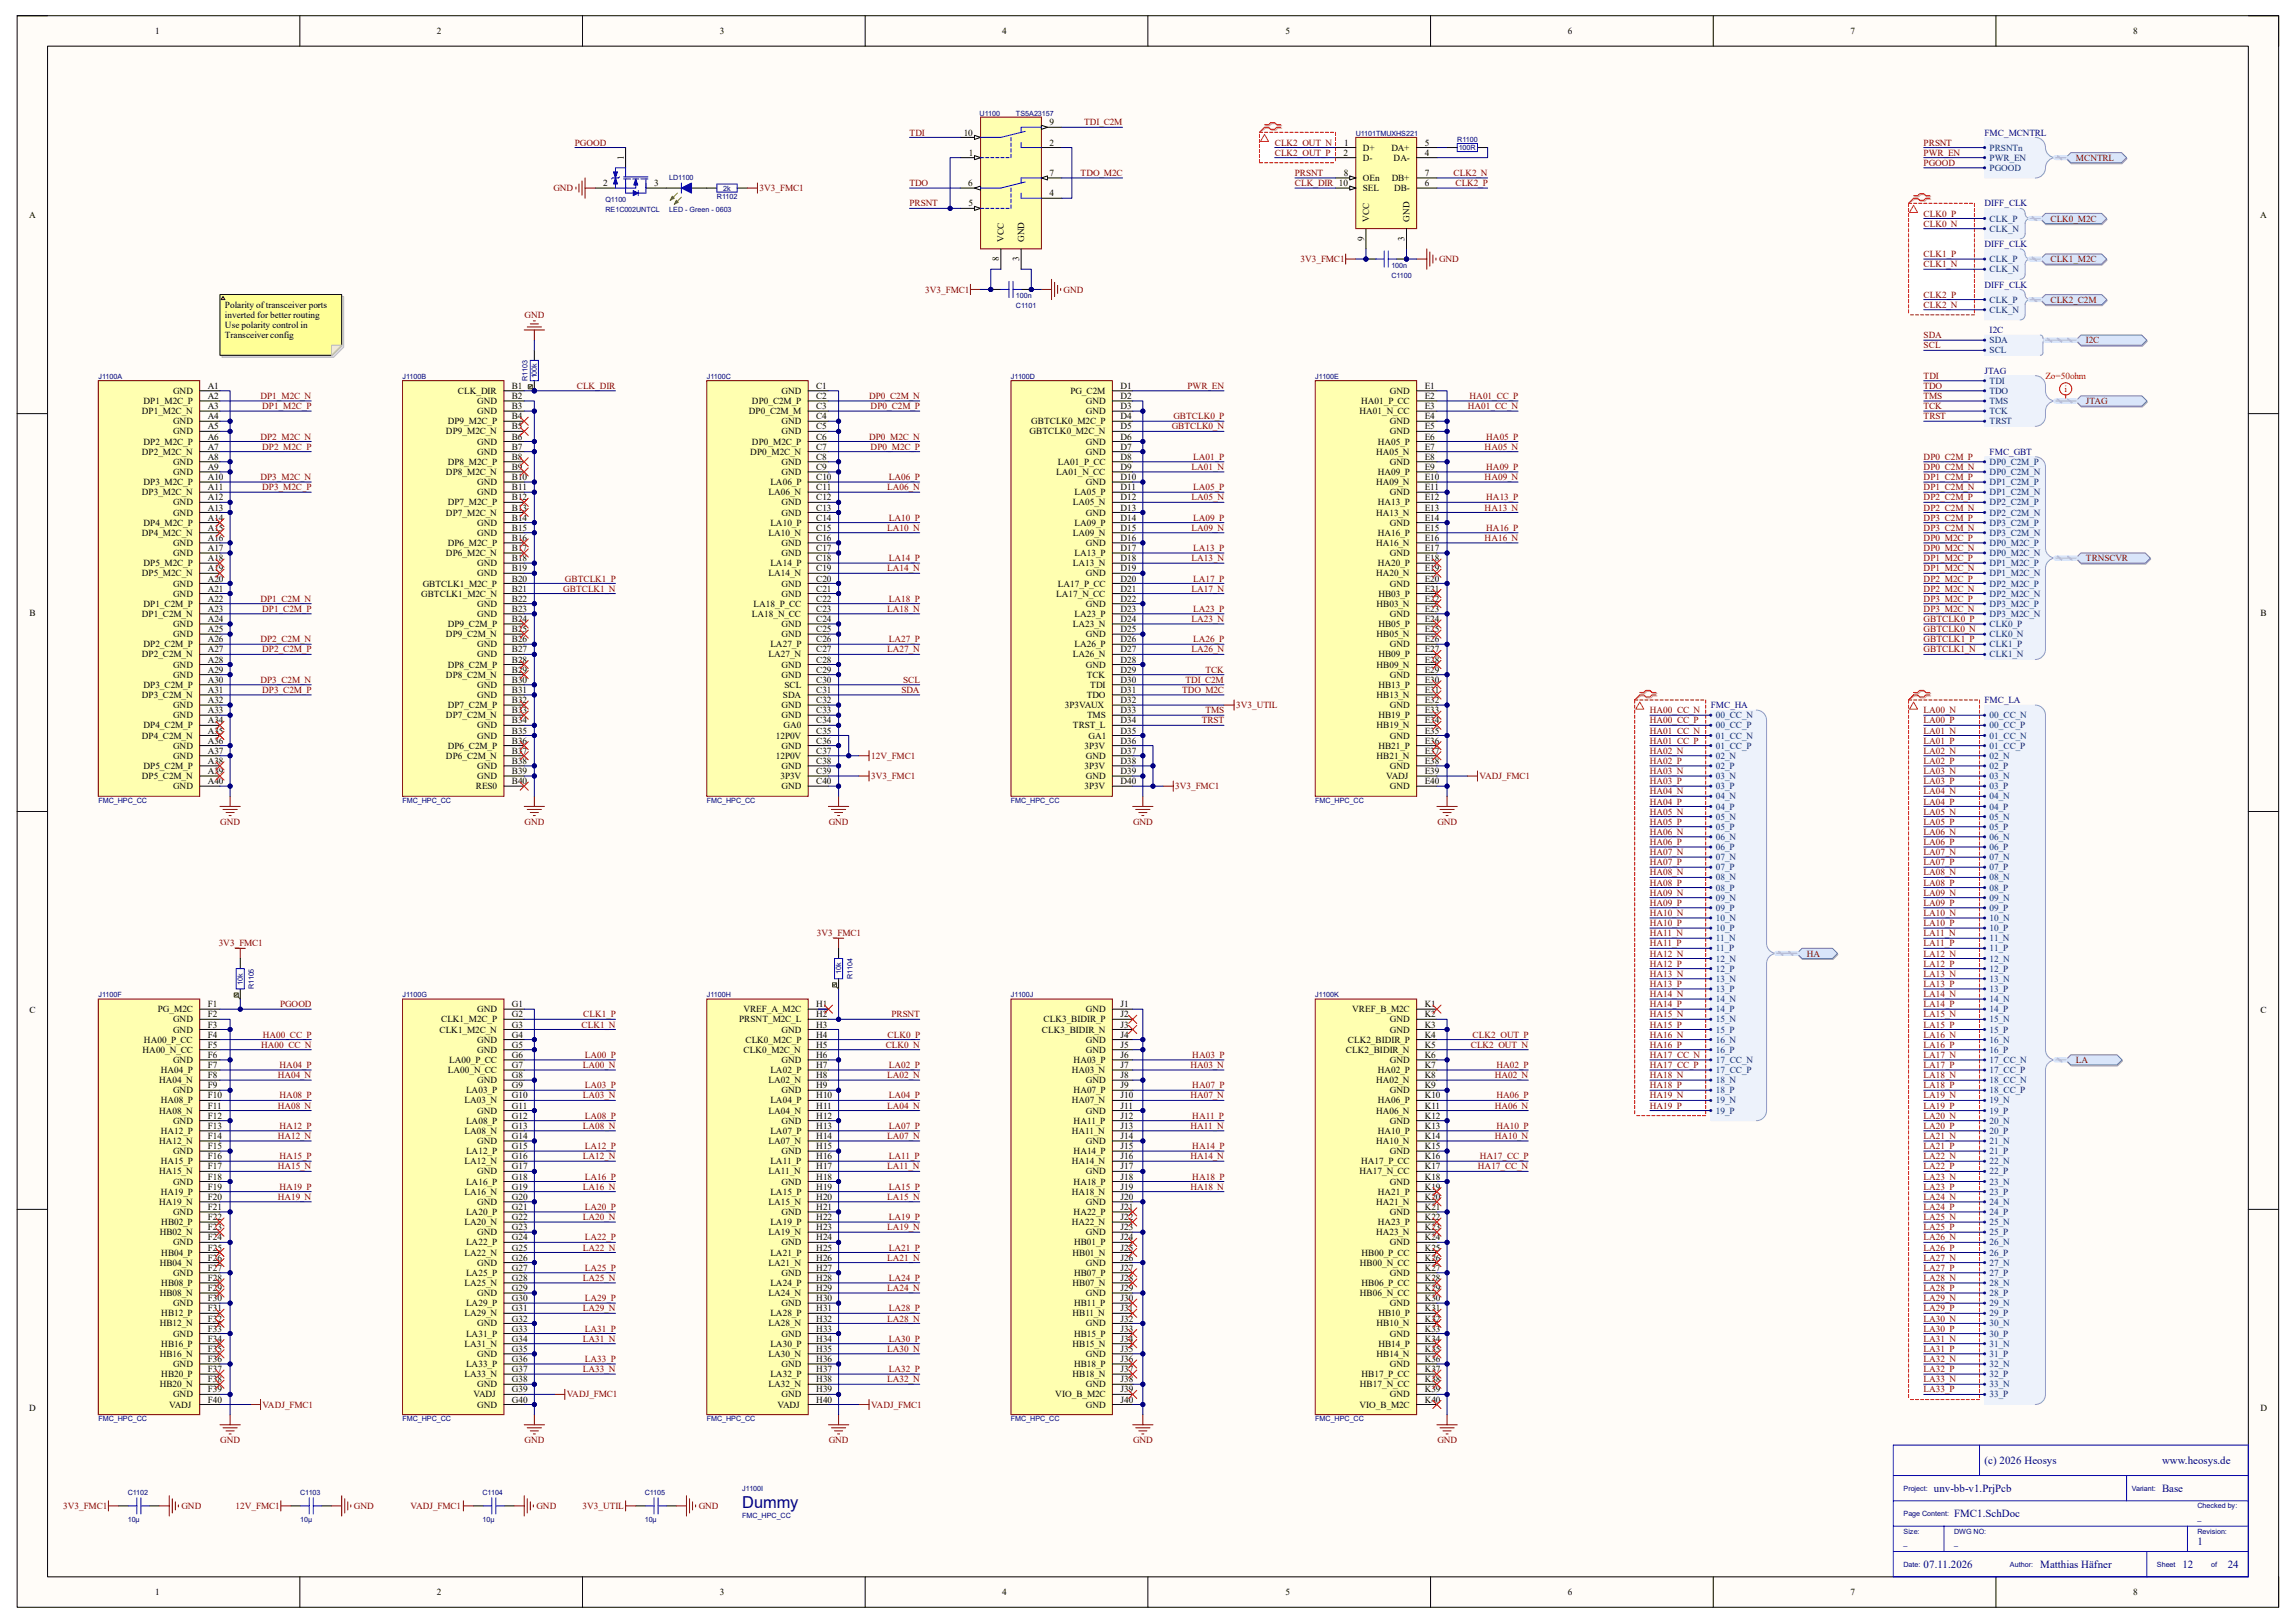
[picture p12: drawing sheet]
<svg xmlns="http://www.w3.org/2000/svg" width="420mm" height="297mm" viewBox="0 0 420 297" stroke-linecap="round" stroke-linejoin="round" font-family="sans-serif">
<defs><g id="words">
<text font-size="3" fill="#000080" x="135.8" y="275.9">Dummy</text>
<g font-size="2" fill="#000080">
<text x="363" y="267.9">(c) 2026 Heosys</text>
<text x="395.5" y="267.9">www.heosys.de</text>
<text x="353.7" y="273">unv-bb-v1.PrjPcb</text>
<text x="395.5" y="273">Base</text>
<text x="357.5" y="277.7">FMC1.SchDoc</text>
<text x="351.9" y="286.9">07.11.2026</text>
<text x="373.2" y="286.9">Matthias Häfner</text>
<text x="399.2" y="286.9">12</text>
<text x="402" y="282.7">1</text>
<text x="407.5" y="286.9">24</text>
</g>
<g font-size="1.7">
<text x="28.4" y="6.2">1</text>
<text x="79.9" y="6.2">2</text>
<text x="131.7" y="6.2">3</text>
<text x="183.3" y="6.2">4</text>
<text x="235.1" y="6.2">5</text>
<text x="286.8" y="6.2">6</text>
<text x="338.5" y="6.2">7</text>
<text x="390.2" y="6.2">8</text>
<text x="192" y="22.9">9</text>
<text x="114.1" y="29.2" transform="rotate(-90 114.1 29.2)">1</text>
<text x="176.3" y="24.8">10</text>
<text x="177.2" y="28.5">1</text>
<text x="192" y="26.6">2</text>
<text x="245.7" y="28.5">2</text>
<text x="245.9" y="26.6">1</text>
<text x="249.3" y="27.6">D+</text>
<text x="249.3" y="29.4">D-</text>
<text x="254.5" y="27.6">DA+</text>
<text x="254.9" y="29.4">DA-</text>
<text x="260.6" y="26.6">5</text>
<text x="260.6" y="28.5">4</text>
<text x="110.3" y="34.1">2</text>
<text x="119.6" y="34.1">3</text>
<text x="177.1" y="34.1">6</text>
<text x="192" y="35.9">4</text>
<text x="192" y="32.2">7</text>
<text x="245.8" y="32.2">8</text>
<text x="249.3" y="35">SEL</text>
<text x="249.3" y="33.1">OEn</text>
<text x="254.6" y="33.1">DB+</text>
<text x="255" y="35">DB-</text>
<text x="260.6" y="34.1">6</text>
<text x="260.6" y="32.2">7</text>
<text x="5.3" y="39.9">A</text>
<text x="177.2" y="37.8">5</text>
<text x="250.4" y="40.6" transform="rotate(-90 250.4 40.6)">VCC</text>
<text x="257.8" y="40.6" transform="rotate(-90 257.8 40.6)">GND</text>
<text x="413.4" y="39.9">A</text>
<text x="182.7" y="47.8" transform="rotate(-90 182.7 47.8)">8</text>
<text x="183.6" y="44.2" transform="rotate(-90 183.6 44.2)">VCC</text>
<text x="186.4" y="47.7" transform="rotate(-90 186.4 47.7)">3</text>
<text x="187.4" y="44.2" transform="rotate(-90 187.4 44.2)">GND</text>
<text x="249.5" y="44.1" transform="rotate(-90 249.5 44.1)">9</text>
<text x="256.9" y="44" transform="rotate(-90 256.9 44)">3</text>
<text x="41.1" y="56.3">Polarity of transceiver ports</text>
<text x="41.1" y="58.2">inverted for better routing</text>
<text x="41.1" y="60">Use polarity control in</text>
<text x="41.1" y="61.9">Transceiver config</text>
<text x="38" y="71.2">A1</text>
<text x="93.6" y="71.2">B1</text>
<text x="149.3" y="71.2">C1</text>
<text x="205" y="71.2">D1</text>
<text x="260.6" y="71.2">E1</text>
<text x="26" y="75.8">DP1_M2C_N</text>
<text x="26.2" y="74">DP1_M2C_P</text>
<text x="31.7" y="72.1">GND</text>
<text x="31.7" y="77.6">GND</text>
<text x="38" y="74.9">A3</text>
<text x="38" y="76.7">A4</text>
<text x="38" y="73">A2</text>
<text x="81.9" y="77.6">DP9_M2C_P</text>
<text x="83.8" y="72.1">CLK_DIR</text>
<text x="87.3" y="74">GND</text>
<text x="87.3" y="75.8">GND</text>
<text x="93.6" y="73">B2</text>
<text x="93.6" y="74.9">B3</text>
<text x="93.6" y="76.7">B4</text>
<text x="137" y="75.8">DP0_C2M_M</text>
<text x="137.5" y="74">DP0_C2M_P</text>
<text x="143" y="72.1">GND</text>
<text x="143" y="77.6">GND</text>
<text x="149.3" y="73">C2</text>
<text x="149.3" y="74.9">C3</text>
<text x="149.3" y="76.7">C4</text>
<text x="188.6" y="77.6">GBTCLK0_M2C_P</text>
<text x="195.8" y="72.1">PG_C2M</text>
<text x="198.6" y="74">GND</text>
<text x="198.6" y="75.8">GND</text>
<text x="205" y="73">D2</text>
<text x="205" y="74.9">D3</text>
<text x="205" y="76.7">D4</text>
<text x="248.7" y="75.8">HA01_N_CC</text>
<text x="249" y="74">HA01_P_CC</text>
<text x="254.3" y="72.1">GND</text>
<text x="254.3" y="77.6">GND</text>
<text x="260.6" y="73">E2</text>
<text x="260.6" y="74.9">E3</text>
<text x="260.6" y="76.7">E4</text>
<text x="26" y="83.2">DP2_M2C_N</text>
<text x="26.2" y="81.4">DP2_M2C_P</text>
<text x="31.7" y="79.5">GND</text>
<text x="38" y="78.6">A5</text>
<text x="38" y="82.3">A7</text>
<text x="38" y="80.4">A6</text>
<text x="81.6" y="79.5">DP9_M2C_N</text>
<text x="87.3" y="81.4">GND</text>
<text x="87.3" y="83.2">GND</text>
<text x="93.6" y="78.6">B5</text>
<text x="93.6" y="80.4">B6</text>
<text x="93.6" y="82.3">B7</text>
<text x="137.2" y="83.2">DP0_M2C_N</text>
<text x="137.5" y="81.4">DP0_M2C_P</text>
<text x="143" y="79.5">GND</text>
<text x="149.3" y="78.6">C5</text>
<text x="149.3" y="80.4">C6</text>
<text x="149.3" y="82.3">C7</text>
<text x="188.3" y="79.5">GBTCLK0_M2C_N</text>
<text x="198.6" y="81.4">GND</text>
<text x="198.6" y="83.2">GND</text>
<text x="205" y="78.6">D5</text>
<text x="205" y="80.4">D6</text>
<text x="205" y="82.3">D7</text>
<text x="251.7" y="83.2">HA05_N</text>
<text x="252" y="81.4">HA05_P</text>
<text x="254.3" y="79.5">GND</text>
<text x="260.6" y="78.6">E5</text>
<text x="260.6" y="80.4">E6</text>
<text x="260.6" y="82.3">E7</text>
<text x="26.2" y="88.8">DP3_M2C_P</text>
<text x="31.7" y="85.1">GND</text>
<text x="31.7" y="87">GND</text>
<text x="38" y="89.7">A11</text>
<text x="38" y="87.8">A10</text>
<text x="38" y="84.2">A8</text>
<text x="38" y="86">A9</text>
<text x="81.6" y="87">DP8_M2C_N</text>
<text x="81.9" y="85.1">DP8_M2C_P</text>
<text x="87.3" y="88.8">GND</text>
<text x="93.6" y="84.2">B8</text>
<text x="93.6" y="86">B9</text>
<text x="93.6" y="87.8">B10</text>
<text x="93.6" y="89.7">B11</text>
<text x="140.9" y="88.8">LA06_P</text>
<text x="143" y="85.1">GND</text>
<text x="143" y="87">GND</text>
<text x="149.3" y="84.2">C8</text>
<text x="149.3" y="86">C9</text>
<text x="149.3" y="87.8">C10</text>
<text x="149.3" y="89.7">C11</text>
<text x="193.2" y="87">LA01_N_CC</text>
<text x="193.5" y="85.1">LA01_P_CC</text>
<text x="198.6" y="88.8">GND</text>
<text x="205" y="84.2">D8</text>
<text x="205" y="86">D9</text>
<text x="205" y="87.8">D10</text>
<text x="205" y="89.7">D11</text>
<text x="251.7" y="88.8">HA09_N</text>
<text x="252" y="87">HA09_P</text>
<text x="254.3" y="85.1">GND</text>
<text x="260.6" y="84.2">E8</text>
<text x="260.6" y="86">E9</text>
<text x="260.6" y="87.8">E10</text>
<text x="260.6" y="89.7">E11</text>
<text x="26" y="90.6">DP3_M2C_N</text>
<text x="31.7" y="92.5">GND</text>
<text x="31.7" y="94.4">GND</text>
<text x="38" y="95.3">A14</text>
<text x="38" y="91.6">A12</text>
<text x="38" y="93.4">A13</text>
<text x="81.6" y="94.4">DP7_M2C_N</text>
<text x="81.9" y="92.5">DP7_M2C_P</text>
<text x="87.3" y="90.6">GND</text>
<text x="93.6" y="91.6">B12</text>
<text x="93.6" y="93.4">B13</text>
<text x="93.6" y="95.3">B14</text>
<text x="140.6" y="90.6">LA06_N</text>
<text x="143" y="92.5">GND</text>
<text x="143" y="94.4">GND</text>
<text x="149.3" y="91.6">C12</text>
<text x="149.3" y="93.4">C13</text>
<text x="149.3" y="95.3">C14</text>
<text x="196.3" y="92.5">LA05_N</text>
<text x="196.6" y="90.6">LA05_P</text>
<text x="198.6" y="94.4">GND</text>
<text x="205" y="91.6">D12</text>
<text x="205" y="93.4">D13</text>
<text x="205" y="95.3">D14</text>
<text x="251.7" y="94.4">HA13_N</text>
<text x="252" y="92.5">HA13_P</text>
<text x="254.3" y="90.6">GND</text>
<text x="260.6" y="91.6">E12</text>
<text x="260.6" y="93.4">E13</text>
<text x="260.6" y="95.3">E14</text>
<text x="26" y="98">DP4_M2C_N</text>
<text x="26.2" y="96.2">DP4_M2C_P</text>
<text x="31.7" y="99.9">GND</text>
<text x="31.7" y="101.8">GND</text>
<text x="38" y="97.2">A15</text>
<text x="38" y="99">A16</text>
<text x="38" y="100.8">A17</text>
<text x="81.6" y="101.8">DP6_M2C_N</text>
<text x="81.9" y="99.9">DP6_M2C_P</text>
<text x="87.3" y="96.2">GND</text>
<text x="87.3" y="98">GND</text>
<text x="93.6" y="97.2">B15</text>
<text x="93.6" y="99">B16</text>
<text x="93.6" y="100.8">B17</text>
<text x="140.6" y="98">LA10_N</text>
<text x="140.9" y="96.2">LA10_P</text>
<text x="143" y="99.9">GND</text>
<text x="143" y="101.8">GND</text>
<text x="149.3" y="97.2">C15</text>
<text x="149.3" y="99">C16</text>
<text x="149.3" y="100.8">C17</text>
<text x="196.3" y="98">LA09_N</text>
<text x="196.6" y="96.2">LA09_P</text>
<text x="196.6" y="101.8">LA13_P</text>
<text x="198.6" y="99.9">GND</text>
<text x="205" y="97.2">D15</text>
<text x="205" y="99">D16</text>
<text x="205" y="100.8">D17</text>
<text x="251.7" y="99.9">HA16_N</text>
<text x="252" y="98">HA16_P</text>
<text x="254.3" y="96.2">GND</text>
<text x="254.3" y="101.8">GND</text>
<text x="260.6" y="97.2">E15</text>
<text x="260.6" y="99">E16</text>
<text x="260.6" y="100.8">E17</text>
<text x="26" y="105.5">DP5_M2C_N</text>
<text x="26.2" y="103.6">DP5_M2C_P</text>
<text x="31.7" y="107.4">GND</text>
<text x="38" y="104.6">A19</text>
<text x="38" y="102.7">A18</text>
<text x="38" y="106.4">A20</text>
<text x="77.3" y="107.4">GBTCLK1_M2C_P</text>
<text x="87.3" y="103.6">GND</text>
<text x="87.3" y="105.5">GND</text>
<text x="93.6" y="102.7">B18</text>
<text x="93.6" y="104.6">B19</text>
<text x="93.6" y="106.4">B20</text>
<text x="140.6" y="105.5">LA14_N</text>
<text x="140.9" y="103.6">LA14_P</text>
<text x="143" y="107.4">GND</text>
<text x="149.3" y="102.7">C18</text>
<text x="149.3" y="104.6">C19</text>
<text x="149.3" y="106.4">C20</text>
<text x="193.5" y="107.4">LA17_P_CC</text>
<text x="196.3" y="103.6">LA13_N</text>
<text x="198.6" y="105.5">GND</text>
<text x="205" y="102.7">D18</text>
<text x="205" y="104.6">D19</text>
<text x="205" y="106.4">D20</text>
<text x="251.7" y="105.5">HA20_N</text>
<text x="252" y="103.6">HA20_P</text>
<text x="254.3" y="107.4">GND</text>
<text x="260.6" y="102.7">E18</text>
<text x="260.6" y="104.6">E19</text>
<text x="260.6" y="106.4">E20</text>
<text x="5.4" y="112.7">B</text>
<text x="26" y="112.9">DP1_C2M_N</text>
<text x="26.2" y="111">DP1_C2M_P</text>
<text x="31.7" y="109.2">GND</text>
<text x="38" y="108.2">A21</text>
<text x="38" y="110.1">A22</text>
<text x="38" y="112">A23</text>
<text x="38" y="113.8">A24</text>
<text x="77" y="109.2">GBTCLK1_M2C_N</text>
<text x="87.3" y="111">GND</text>
<text x="87.3" y="112.9">GND</text>
<text x="93.6" y="108.2">B21</text>
<text x="93.6" y="110.1">B22</text>
<text x="93.6" y="112">B23</text>
<text x="93.6" y="113.8">B24</text>
<text x="137.5" y="112.9">LA18_N_CC</text>
<text x="137.8" y="111">LA18_P_CC</text>
<text x="143" y="109.2">GND</text>
<text x="149.3" y="108.2">C21</text>
<text x="149.3" y="110.1">C22</text>
<text x="149.3" y="112">C23</text>
<text x="149.3" y="113.8">C24</text>
<text x="193.2" y="109.2">LA17_N_CC</text>
<text x="196.6" y="112.9">LA23_P</text>
<text x="198.6" y="111">GND</text>
<text x="205" y="108.2">D21</text>
<text x="205" y="110.1">D22</text>
<text x="205" y="112">D23</text>
<text x="205" y="113.8">D24</text>
<text x="251.8" y="111">HB03_N</text>
<text x="252.1" y="109.2">HB03_P</text>
<text x="254.3" y="112.9">GND</text>
<text x="260.6" y="108.2">E21</text>
<text x="260.6" y="110.1">E22</text>
<text x="260.6" y="112">E23</text>
<text x="260.6" y="113.8">E24</text>
<text x="413.5" y="112.7">B</text>
<text x="26.2" y="118.4">DP2_C2M_P</text>
<text x="31.7" y="114.8">GND</text>
<text x="31.7" y="116.6">GND</text>
<text x="38" y="115.7">A25</text>
<text x="38" y="117.6">A26</text>
<text x="38" y="119.4">A27</text>
<text x="81.6" y="116.6">DP9_C2M_N</text>
<text x="81.9" y="114.8">DP9_C2M_P</text>
<text x="87.3" y="118.4">GND</text>
<text x="93.6" y="115.7">B25</text>
<text x="93.6" y="117.6">B26</text>
<text x="93.6" y="119.4">B27</text>
<text x="140.9" y="118.4">LA27_P</text>
<text x="143" y="114.8">GND</text>
<text x="143" y="116.6">GND</text>
<text x="149.3" y="115.7">C25</text>
<text x="149.3" y="117.6">C26</text>
<text x="149.3" y="119.4">C27</text>
<text x="196.3" y="114.8">LA23_N</text>
<text x="196.6" y="118.4">LA26_P</text>
<text x="198.6" y="116.6">GND</text>
<text x="205" y="115.7">D25</text>
<text x="205" y="117.6">D26</text>
<text x="205" y="119.4">D27</text>
<text x="251.8" y="116.6">HB05_N</text>
<text x="252.1" y="114.8">HB05_P</text>
<text x="254.3" y="118.4">GND</text>
<text x="260.6" y="115.7">E25</text>
<text x="260.6" y="117.6">E26</text>
<text x="260.6" y="119.4">E27</text>
<text x="26" y="120.3">DP2_C2M_N</text>
<text x="26.2" y="125.9">DP3_C2M_P</text>
<text x="31.7" y="122.2">GND</text>
<text x="31.7" y="124">GND</text>
<text x="38" y="121.2">A28</text>
<text x="38" y="123.1">A29</text>
<text x="38" y="125">A30</text>
<text x="81.6" y="124">DP8_C2M_N</text>
<text x="81.9" y="122.2">DP8_C2M_P</text>
<text x="87.3" y="120.3">GND</text>
<text x="87.3" y="125.9">GND</text>
<text x="93.6" y="121.2">B28</text>
<text x="93.6" y="123.1">B29</text>
<text x="93.6" y="125">B30</text>
<text x="140.6" y="120.3">LA27_N</text>
<text x="143" y="122.2">GND</text>
<text x="143" y="124">GND</text>
<text x="143.5" y="125.9">SCL</text>
<text x="149.3" y="121.2">C28</text>
<text x="149.3" y="123.1">C29</text>
<text x="149.3" y="125">C30</text>
<text x="196.3" y="120.3">LA26_N</text>
<text x="198.6" y="122.2">GND</text>
<text x="198.8" y="124">TCK</text>
<text x="199.4" y="125.9">TDI</text>
<text x="205" y="121.2">D28</text>
<text x="205" y="123.1">D29</text>
<text x="205" y="125">D30</text>
<text x="251.8" y="122.2">HB09_N</text>
<text x="252.1" y="120.3">HB09_P</text>
<text x="252.1" y="125.9">HB13_P</text>
<text x="254.3" y="124">GND</text>
<text x="260.6" y="121.2">E28</text>
<text x="260.6" y="123.1">E29</text>
<text x="260.6" y="125">E30</text>
<text x="26" y="127.8">DP3_C2M_N</text>
<text x="31.7" y="129.6">GND</text>
<text x="31.7" y="131.4">GND</text>
<text x="38" y="126.8">A31</text>
<text x="38" y="128.7">A32</text>
<text x="38" y="130.5">A33</text>
<text x="81.6" y="131.4">DP7_C2M_N</text>
<text x="81.9" y="129.6">DP7_C2M_P</text>
<text x="87.3" y="127.8">GND</text>
<text x="93.6" y="126.8">B31</text>
<text x="93.6" y="128.7">B32</text>
<text x="93.6" y="130.5">B33</text>
<text x="143" y="129.6">GND</text>
<text x="143" y="131.4">GND</text>
<text x="143.2" y="127.8">SDA</text>
<text x="149.3" y="126.8">C31</text>
<text x="149.3" y="128.7">C32</text>
<text x="149.3" y="130.5">C33</text>
<text x="194.8" y="129.6">3P3VAUX</text>
<text x="198.8" y="127.8">TDO</text>
<text x="198.8" y="131.4">TMS</text>
<text x="205" y="126.8">D31</text>
<text x="205" y="128.7">D32</text>
<text x="205" y="130.5">D33</text>
<text x="251.8" y="127.8">HB13_N</text>
<text x="252.1" y="131.4">HB19_P</text>
<text x="254.3" y="129.6">GND</text>
<text x="260.6" y="126.8">E31</text>
<text x="260.6" y="128.7">E32</text>
<text x="260.6" y="130.5">E33</text>
<text x="26" y="135.2">DP4_C2M_N</text>
<text x="26.2" y="133.3">DP4_C2M_P</text>
<text x="31.7" y="137">GND</text>
<text x="38" y="134.2">A35</text>
<text x="38" y="136.1">A36</text>
<text x="38" y="138">A37</text>
<text x="38" y="132.4">A34</text>
<text x="81.9" y="137">DP6_C2M_P</text>
<text x="87.3" y="133.3">GND</text>
<text x="87.3" y="135.2">GND</text>
<text x="93.6" y="132.4">B34</text>
<text x="93.6" y="134.2">B35</text>
<text x="93.6" y="136.1">B36</text>
<text x="93.6" y="138">B37</text>
<text x="141.9" y="135.2">12P0V</text>
<text x="143" y="137">GND</text>
<text x="143.3" y="133.3">GA0</text>
<text x="149.3" y="132.4">C34</text>
<text x="149.3" y="134.2">C35</text>
<text x="149.3" y="136.1">C36</text>
<text x="149.3" y="138">C37</text>
<text x="196.3" y="133.3">TRST_L</text>
<text x="198.4" y="137">3P3V</text>
<text x="199.1" y="135.2">GA1</text>
<text x="205" y="132.4">D34</text>
<text x="205" y="134.2">D35</text>
<text x="205" y="136.1">D36</text>
<text x="205" y="138">D37</text>
<text x="251.8" y="133.3">HB19_N</text>
<text x="252.1" y="137">HB21_P</text>
<text x="254.3" y="135.2">GND</text>
<text x="260.6" y="132.4">E34</text>
<text x="260.6" y="134.2">E35</text>
<text x="260.6" y="136.1">E36</text>
<text x="260.6" y="138">E37</text>
<text x="26" y="142.6">DP5_C2M_N</text>
<text x="26.2" y="140.7">DP5_C2M_P</text>
<text x="31.7" y="138.9">GND</text>
<text x="38" y="139.8">A38</text>
<text x="38" y="141.6">A39</text>
<text x="38" y="143.5">A40</text>
<text x="81.6" y="138.9">DP6_C2M_N</text>
<text x="87.3" y="140.7">GND</text>
<text x="87.3" y="142.6">GND</text>
<text x="93.6" y="139.8">B38</text>
<text x="93.6" y="141.6">B39</text>
<text x="93.6" y="143.5">B40</text>
<text x="141.9" y="138.9">12P0V</text>
<text x="142.7" y="142.6">3P3V</text>
<text x="143" y="140.7">GND</text>
<text x="149.3" y="139.8">C38</text>
<text x="149.3" y="141.6">C39</text>
<text x="149.3" y="143.5">C40</text>
<text x="198.4" y="140.7">3P3V</text>
<text x="198.6" y="138.9">GND</text>
<text x="198.6" y="142.6">GND</text>
<text x="205" y="139.8">D38</text>
<text x="205" y="141.6">D39</text>
<text x="205" y="143.5">D40</text>
<text x="251.8" y="138.9">HB21_N</text>
<text x="253.6" y="142.6">VADJ</text>
<text x="254.3" y="140.7">GND</text>
<text x="260.6" y="139.8">E38</text>
<text x="260.6" y="141.6">E39</text>
<text x="260.6" y="143.5">E40</text>
<text x="31.7" y="144.4">GND</text>
<text x="87" y="144.4">RES0</text>
<text x="143" y="144.4">GND</text>
<text x="198.4" y="144.4">3P3V</text>
<text x="254.3" y="144.4">GND</text>
<text x="5.4" y="185.5">C</text>
<text x="28.9" y="185.3">PG_M2C</text>
<text x="38" y="184.3">F1</text>
<text x="87.3" y="185.3">GND</text>
<text x="93.6" y="184.3">G1</text>
<text x="136" y="185.3">VREF_A_M2C</text>
<text x="149.3" y="184.3">H1</text>
<text x="198.6" y="185.3">GND</text>
<text x="205" y="184.3">J1</text>
<text x="247.4" y="185.3">VREF_B_M2C</text>
<text x="260.6" y="184.3">K1</text>
<text x="413.5" y="185.5">C</text>
<text x="26.3" y="190.8">HA00_P_CC</text>
<text x="31.7" y="187.1">GND</text>
<text x="31.7" y="189">GND</text>
<text x="38" y="186.2">F2</text>
<text x="38" y="188">F3</text>
<text x="38" y="189.9">F4</text>
<text x="38" y="191.7">F5</text>
<text x="80.4" y="189">CLK1_M2C_N</text>
<text x="80.7" y="187.1">CLK1_M2C_P</text>
<text x="87.3" y="190.8">GND</text>
<text x="93.6" y="186.2">G2</text>
<text x="93.6" y="188">G3</text>
<text x="93.6" y="189.9">G4</text>
<text x="93.6" y="191.7">G5</text>
<text x="135.2" y="187.1">PRSNT_M2C_L</text>
<text x="136.4" y="190.8">CLK0_M2C_P</text>
<text x="143" y="189">GND</text>
<text x="149.3" y="186.2">H2</text>
<text x="149.3" y="188">H3</text>
<text x="149.3" y="189.9">H4</text>
<text x="149.3" y="191.7">H5</text>
<text x="190.6" y="189">CLK3_BIDIR_N</text>
<text x="190.9" y="187.1">CLK3_BIDIR_P</text>
<text x="198.6" y="190.8">GND</text>
<text x="205" y="186.2">J2</text>
<text x="205" y="188">J3</text>
<text x="205" y="189.9">J4</text>
<text x="205" y="191.7">J5</text>
<text x="246.5" y="190.8">CLK2_BIDIR_P</text>
<text x="254.3" y="187.1">GND</text>
<text x="254.3" y="189">GND</text>
<text x="260.6" y="186.2">K2</text>
<text x="260.6" y="188">K3</text>
<text x="260.6" y="189.9">K4</text>
<text x="260.6" y="191.7">K5</text>
<text x="26.1" y="192.7">HA00_N_CC</text>
<text x="29.4" y="196.4">HA04_P</text>
<text x="31.7" y="194.5">GND</text>
<text x="38" y="193.6">F6</text>
<text x="38" y="195.5">F7</text>
<text x="38" y="197.3">F8</text>
<text x="81.9" y="196.4">LA00_N_CC</text>
<text x="82.2" y="194.5">LA00_P_CC</text>
<text x="87.3" y="192.7">GND</text>
<text x="93.6" y="193.6">G6</text>
<text x="93.6" y="195.5">G7</text>
<text x="93.6" y="197.3">G8</text>
<text x="136" y="192.7">CLK0_M2C_N</text>
<text x="140.9" y="196.4">LA02_P</text>
<text x="143" y="194.5">GND</text>
<text x="149.3" y="193.6">H6</text>
<text x="149.3" y="195.5">H7</text>
<text x="149.3" y="197.3">H8</text>
<text x="196" y="196.4">HA03_N</text>
<text x="196.4" y="194.5">HA03_P</text>
<text x="198.6" y="192.7">GND</text>
<text x="205" y="193.6">J6</text>
<text x="205" y="195.5">J7</text>
<text x="205" y="197.3">J8</text>
<text x="246.2" y="192.7">CLK2_BIDIR_N</text>
<text x="252" y="196.4">HA02_P</text>
<text x="254.3" y="194.5">GND</text>
<text x="260.6" y="193.6">K6</text>
<text x="260.6" y="195.5">K7</text>
<text x="260.6" y="197.3">K8</text>
<text x="29.1" y="198.2">HA04_N</text>
<text x="29.1" y="203.8">HA08_N</text>
<text x="29.4" y="201.9">HA08_P</text>
<text x="31.7" y="200.1">GND</text>
<text x="38" y="199.2">F9</text>
<text x="38" y="201">F10</text>
<text x="38" y="202.9">F11</text>
<text x="85" y="201.9">LA03_N</text>
<text x="85.3" y="200.1">LA03_P</text>
<text x="87.3" y="198.2">GND</text>
<text x="87.3" y="203.8">GND</text>
<text x="93.6" y="199.2">G9</text>
<text x="93.6" y="201">G10</text>
<text x="93.6" y="202.9">G11</text>
<text x="140.6" y="198.2">LA02_N</text>
<text x="140.6" y="203.8">LA04_N</text>
<text x="140.9" y="201.9">LA04_P</text>
<text x="143" y="200.1">GND</text>
<text x="149.3" y="199.2">H9</text>
<text x="149.3" y="201">H10</text>
<text x="149.3" y="202.9">H11</text>
<text x="196" y="201.9">HA07_N</text>
<text x="196.4" y="200.1">HA07_P</text>
<text x="198.6" y="198.2">GND</text>
<text x="198.6" y="203.8">GND</text>
<text x="205" y="199.2">J9</text>
<text x="205" y="201">J10</text>
<text x="205" y="202.9">J11</text>
<text x="251.7" y="198.2">HA02_N</text>
<text x="251.7" y="203.8">HA06_N</text>
<text x="252" y="201.9">HA06_P</text>
<text x="254.3" y="200.1">GND</text>
<text x="260.6" y="199.2">K9</text>
<text x="260.6" y="201">K10</text>
<text x="260.6" y="202.9">K11</text>
<text x="29.1" y="209.4">HA12_N</text>
<text x="29.4" y="207.5">HA12_P</text>
<text x="31.7" y="205.7">GND</text>
<text x="38" y="204.7">F12</text>
<text x="38" y="206.6">F13</text>
<text x="38" y="208.4">F14</text>
<text x="85" y="207.5">LA08_N</text>
<text x="85.3" y="205.7">LA08_P</text>
<text x="87.3" y="209.4">GND</text>
<text x="93.6" y="204.7">G12</text>
<text x="93.6" y="206.6">G13</text>
<text x="93.6" y="208.4">G14</text>
<text x="140.6" y="209.4">LA07_N</text>
<text x="140.9" y="207.5">LA07_P</text>
<text x="143" y="205.7">GND</text>
<text x="149.3" y="204.7">H12</text>
<text x="149.3" y="206.6">H13</text>
<text x="149.3" y="208.4">H14</text>
<text x="196" y="207.5">HA11_N</text>
<text x="196.4" y="205.7">HA11_P</text>
<text x="198.6" y="209.4">GND</text>
<text x="205" y="204.7">J12</text>
<text x="205" y="206.6">J13</text>
<text x="205" y="208.4">J14</text>
<text x="251.7" y="209.4">HA10_N</text>
<text x="252" y="207.5">HA10_P</text>
<text x="254.3" y="205.7">GND</text>
<text x="260.6" y="204.7">K12</text>
<text x="260.6" y="206.6">K13</text>
<text x="260.6" y="208.4">K14</text>
<text x="29.1" y="214.9">HA15_N</text>
<text x="29.4" y="213.1">HA15_P</text>
<text x="31.7" y="211.2">GND</text>
<text x="38" y="210.3">F15</text>
<text x="38" y="212.1">F16</text>
<text x="38" y="214">F17</text>
<text x="38" y="215.9">F18</text>
<text x="85" y="213.1">LA12_N</text>
<text x="85.3" y="211.2">LA12_P</text>
<text x="87.3" y="214.9">GND</text>
<text x="93.6" y="210.3">G15</text>
<text x="93.6" y="212.1">G16</text>
<text x="93.6" y="214">G17</text>
<text x="93.6" y="215.9">G18</text>
<text x="140.6" y="214.9">LA11_N</text>
<text x="140.9" y="213.1">LA11_P</text>
<text x="143" y="211.2">GND</text>
<text x="149.3" y="210.3">H15</text>
<text x="149.3" y="212.1">H16</text>
<text x="149.3" y="214">H17</text>
<text x="149.3" y="215.9">H18</text>
<text x="196" y="213.1">HA14_N</text>
<text x="196.4" y="211.2">HA14_P</text>
<text x="198.6" y="214.9">GND</text>
<text x="205" y="210.3">J15</text>
<text x="205" y="212.1">J16</text>
<text x="205" y="214">J17</text>
<text x="205" y="215.9">J18</text>
<text x="248.7" y="214.9">HA17_N_CC</text>
<text x="249" y="213.1">HA17_P_CC</text>
<text x="254.3" y="211.2">GND</text>
<text x="260.6" y="210.3">K15</text>
<text x="260.6" y="212.1">K16</text>
<text x="260.6" y="214">K17</text>
<text x="260.6" y="215.9">K18</text>
<text x="29.1" y="220.5">HA19_N</text>
<text x="29.4" y="218.7">HA19_P</text>
<text x="31.7" y="216.8">GND</text>
<text x="38" y="217.7">F19</text>
<text x="38" y="219.6">F20</text>
<text x="38" y="221.4">F21</text>
<text x="85" y="218.7">LA16_N</text>
<text x="85.3" y="216.8">LA16_P</text>
<text x="87.3" y="220.5">GND</text>
<text x="93.6" y="217.7">G19</text>
<text x="93.6" y="219.6">G20</text>
<text x="93.6" y="221.4">G21</text>
<text x="140.6" y="220.5">LA15_N</text>
<text x="140.9" y="218.7">LA15_P</text>
<text x="143" y="216.8">GND</text>
<text x="149.3" y="217.7">H19</text>
<text x="149.3" y="219.6">H20</text>
<text x="149.3" y="221.4">H21</text>
<text x="196" y="218.7">HA18_N</text>
<text x="196.4" y="216.8">HA18_P</text>
<text x="198.6" y="220.5">GND</text>
<text x="205" y="217.7">J19</text>
<text x="205" y="219.6">J20</text>
<text x="205" y="221.4">J21</text>
<text x="251.7" y="220.5">HA21_N</text>
<text x="252" y="218.7">HA21_P</text>
<text x="254.3" y="216.8">GND</text>
<text x="260.6" y="217.7">K19</text>
<text x="260.6" y="219.6">K20</text>
<text x="260.6" y="221.4">K21</text>
<text x="29.2" y="226.1">HB02_N</text>
<text x="29.5" y="224.2">HB02_P</text>
<text x="31.7" y="222.3">GND</text>
<text x="31.7" y="227.9">GND</text>
<text x="38" y="223.3">F22</text>
<text x="38" y="225.1">F23</text>
<text x="38" y="227">F24</text>
<text x="85" y="224.2">LA20_N</text>
<text x="85.3" y="222.3">LA20_P</text>
<text x="85.3" y="227.9">LA22_P</text>
<text x="87.3" y="226.1">GND</text>
<text x="93.6" y="223.3">G22</text>
<text x="93.6" y="225.1">G23</text>
<text x="93.6" y="227">G24</text>
<text x="140.6" y="226.1">LA19_N</text>
<text x="140.9" y="224.2">LA19_P</text>
<text x="143" y="222.3">GND</text>
<text x="143" y="227.9">GND</text>
<text x="149.3" y="223.3">H22</text>
<text x="149.3" y="225.1">H23</text>
<text x="149.3" y="227">H24</text>
<text x="196" y="224.2">HA22_N</text>
<text x="196.4" y="222.3">HA22_P</text>
<text x="196.5" y="227.9">HB01_P</text>
<text x="198.6" y="226.1">GND</text>
<text x="205" y="223.3">J22</text>
<text x="205" y="225.1">J23</text>
<text x="205" y="227">J24</text>
<text x="251.7" y="226.1">HA23_N</text>
<text x="252" y="224.2">HA23_P</text>
<text x="254.3" y="222.3">GND</text>
<text x="254.3" y="227.9">GND</text>
<text x="260.6" y="223.3">K22</text>
<text x="260.6" y="225.1">K23</text>
<text x="260.6" y="227">K24</text>
<text x="29.2" y="231.6">HB04_N</text>
<text x="29.5" y="229.8">HB04_P</text>
<text x="31.7" y="233.5">GND</text>
<text x="38" y="228.9">F25</text>
<text x="38" y="230.7">F26</text>
<text x="38" y="232.5">F27</text>
<text x="85" y="229.8">LA22_N</text>
<text x="85.3" y="233.5">LA25_P</text>
<text x="87.3" y="231.6">GND</text>
<text x="93.6" y="228.9">G25</text>
<text x="93.6" y="230.7">G26</text>
<text x="93.6" y="232.5">G27</text>
<text x="140.6" y="231.6">LA21_N</text>
<text x="140.9" y="229.8">LA21_P</text>
<text x="143" y="233.5">GND</text>
<text x="149.3" y="228.9">H25</text>
<text x="149.3" y="230.7">H26</text>
<text x="149.3" y="232.5">H27</text>
<text x="196.2" y="229.8">HB01_N</text>
<text x="196.5" y="233.5">HB07_P</text>
<text x="198.6" y="231.6">GND</text>
<text x="205" y="228.9">J25</text>
<text x="205" y="230.7">J26</text>
<text x="205" y="232.5">J27</text>
<text x="248.8" y="231.6">HB00_N_CC</text>
<text x="249" y="229.8">HB00_P_CC</text>
<text x="254.3" y="233.5">GND</text>
<text x="260.6" y="228.9">K25</text>
<text x="260.6" y="230.7">K26</text>
<text x="260.6" y="232.5">K27</text>
<text x="29.2" y="237.2">HB08_N</text>
<text x="29.5" y="235.3">HB08_P</text>
<text x="31.7" y="239.1">GND</text>
<text x="38" y="234.4">F28</text>
<text x="38" y="236.3">F29</text>
<text x="38" y="238.1">F30</text>
<text x="38" y="240">F31</text>
<text x="85" y="235.3">LA25_N</text>
<text x="85.3" y="239.1">LA29_P</text>
<text x="87.3" y="237.2">GND</text>
<text x="93.6" y="234.4">G28</text>
<text x="93.6" y="236.3">G29</text>
<text x="93.6" y="238.1">G30</text>
<text x="93.6" y="240">G31</text>
<text x="140.6" y="237.2">LA24_N</text>
<text x="140.9" y="235.3">LA24_P</text>
<text x="143" y="239.1">GND</text>
<text x="149.3" y="234.4">H28</text>
<text x="149.3" y="236.3">H29</text>
<text x="149.3" y="238.1">H30</text>
<text x="149.3" y="240">H31</text>
<text x="196.2" y="235.3">HB07_N</text>
<text x="196.5" y="239.1">HB11_P</text>
<text x="198.6" y="237.2">GND</text>
<text x="205" y="234.4">J28</text>
<text x="205" y="236.3">J29</text>
<text x="205" y="238.1">J30</text>
<text x="205" y="240">J31</text>
<text x="248.8" y="237.2">HB06_N_CC</text>
<text x="249" y="235.3">HB06_P_CC</text>
<text x="254.3" y="239.1">GND</text>
<text x="260.6" y="234.4">K28</text>
<text x="260.6" y="236.3">K29</text>
<text x="260.6" y="238.1">K30</text>
<text x="260.6" y="240">K31</text>
<text x="29.2" y="242.7">HB12_N</text>
<text x="29.5" y="240.9">HB12_P</text>
<text x="31.7" y="244.6">GND</text>
<text x="38" y="241.9">F32</text>
<text x="38" y="243.7">F33</text>
<text x="38" y="245.5">F34</text>
<text x="85" y="240.9">LA29_N</text>
<text x="85.3" y="244.6">LA31_P</text>
<text x="87.3" y="242.7">GND</text>
<text x="93.6" y="241.9">G32</text>
<text x="93.6" y="243.7">G33</text>
<text x="93.6" y="245.5">G34</text>
<text x="140.6" y="242.7">LA28_N</text>
<text x="140.9" y="240.9">LA28_P</text>
<text x="143" y="244.6">GND</text>
<text x="149.3" y="241.9">H32</text>
<text x="149.3" y="243.7">H33</text>
<text x="149.3" y="245.5">H34</text>
<text x="196.2" y="240.9">HB11_N</text>
<text x="196.5" y="244.6">HB15_P</text>
<text x="198.6" y="242.7">GND</text>
<text x="205" y="241.9">J32</text>
<text x="205" y="243.7">J33</text>
<text x="205" y="245.5">J34</text>
<text x="251.8" y="242.7">HB10_N</text>
<text x="252.1" y="240.9">HB10_P</text>
<text x="254.3" y="244.6">GND</text>
<text x="260.6" y="241.9">K32</text>
<text x="260.6" y="243.7">K33</text>
<text x="260.6" y="245.5">K34</text>
<text x="29.2" y="248.3">HB16_N</text>
<text x="29.5" y="246.5">HB16_P</text>
<text x="31.7" y="250.2">GND</text>
<text x="38" y="247.4">F35</text>
<text x="38" y="249.3">F36</text>
<text x="38" y="251.1">F37</text>
<text x="85" y="246.5">LA31_N</text>
<text x="85.3" y="250.2">LA33_P</text>
<text x="87.3" y="248.3">GND</text>
<text x="93.6" y="247.4">G35</text>
<text x="93.6" y="249.3">G36</text>
<text x="93.6" y="251.1">G37</text>
<text x="140.6" y="248.3">LA30_N</text>
<text x="140.9" y="246.5">LA30_P</text>
<text x="143" y="250.2">GND</text>
<text x="149.3" y="247.4">H35</text>
<text x="149.3" y="249.3">H36</text>
<text x="149.3" y="251.1">H37</text>
<text x="196.2" y="246.5">HB15_N</text>
<text x="196.5" y="250.2">HB18_P</text>
<text x="198.6" y="248.3">GND</text>
<text x="205" y="247.4">J35</text>
<text x="205" y="249.3">J36</text>
<text x="205" y="251.1">J37</text>
<text x="251.8" y="248.3">HB14_N</text>
<text x="252.1" y="246.5">HB14_P</text>
<text x="254.3" y="250.2">GND</text>
<text x="260.6" y="247.4">K35</text>
<text x="260.6" y="249.3">K36</text>
<text x="260.6" y="251.1">K37</text>
<text x="29.2" y="253.9">HB20_N</text>
<text x="29.5" y="252.1">HB20_P</text>
<text x="30.9" y="257.6">VADJ</text>
<text x="31.7" y="255.7">GND</text>
<text x="38" y="252.9">F38</text>
<text x="38" y="254.8">F39</text>
<text x="38" y="256.7">F40</text>
<text x="85" y="252.1">LA33_N</text>
<text x="86.6" y="255.7">VADJ</text>
<text x="87.3" y="253.9">GND</text>
<text x="87.3" y="257.6">GND</text>
<text x="93.6" y="252.9">G38</text>
<text x="93.6" y="254.8">G39</text>
<text x="93.6" y="256.7">G40</text>
<text x="140.6" y="253.9">LA32_N</text>
<text x="140.9" y="252.1">LA32_P</text>
<text x="142.2" y="257.6">VADJ</text>
<text x="143" y="255.7">GND</text>
<text x="149.3" y="252.9">H38</text>
<text x="149.3" y="254.8">H39</text>
<text x="149.3" y="256.7">H40</text>
<text x="193" y="255.7">VIO_B_M2C</text>
<text x="196.2" y="252.1">HB18_N</text>
<text x="198.6" y="253.9">GND</text>
<text x="198.6" y="257.6">GND</text>
<text x="205" y="252.9">J38</text>
<text x="205" y="254.8">J39</text>
<text x="205" y="256.7">J40</text>
<text x="248.7" y="257.6">VIO_B_M2C</text>
<text x="248.8" y="253.9">HB17_N_CC</text>
<text x="249" y="252.1">HB17_P_CC</text>
<text x="254.3" y="255.7">GND</text>
<text x="260.6" y="252.9">K38</text>
<text x="260.6" y="254.8">K39</text>
<text x="260.6" y="256.7">K40</text>
<text x="5.3" y="258.3">D</text>
<text x="413.5" y="258.3">D</text>
<text x="28.4" y="291.9">1</text>
<text x="79.9" y="291.9">2</text>
<text x="131.7" y="291.9">3</text>
<text x="183.3" y="291.9">4</text>
<text x="235.1" y="291.9">5</text>
<text x="286.8" y="291.9">6</text>
<text x="338.5" y="291.9">7</text>
<text x="390.2" y="291.9">8</text>
</g>
<g font-size="1.7" fill="#800000">
<text x="198.3" y="22.9">TDI_C2M</text>
<text x="105.2" y="26.6">PGOOD</text>
<text x="166.4" y="24.8">TDI</text>
<text x="233.2" y="28.5">CLK2_OUT_P</text>
<text x="233.2" y="26.6">CLK2_OUT_N</text>
<text x="351.9" y="26.6">PRSNT</text>
<text x="351.9" y="28.5">PWR_EN</text>
<text x="379.7" y="29.4">MCNTRL</text>
<text x="101.2" y="35">GND</text>
<text x="138.9" y="35">3V3_FMC1</text>
<text x="166.4" y="34.1">TDO</text>
<text x="197.7" y="32.2">TDO_M2C</text>
<text x="236.9" y="34.1">CLK_DIR 10</text>
<text x="236.9" y="32.2">PRSNT</text>
<text x="265.9" y="32.2">CLK2_N</text>
<text x="266.2" y="34.1">CLK2_P</text>
<text x="351.9" y="30.4">PGOOD</text>
<text x="166.4" y="37.8">PRSNT</text>
<text x="351.9" y="39.6">CLK0_P</text>
<text x="351.9" y="41.5">CLK0_N</text>
<text x="375.1" y="40.6">CLK0_M2C</text>
<text x="237.9" y="48">3V3_FMC1</text>
<text x="263.2" y="48">GND</text>
<text x="351.9" y="47">CLK1_P</text>
<text x="375.1" y="48">CLK1_M2C</text>
<text x="169.2" y="53.6">3V3_FMC1</text>
<text x="194.6" y="53.6">GND</text>
<text x="351.9" y="48.9">CLK1_N</text>
<text x="96" y="58.2">GND</text>
<text x="351.9" y="54.5">CLK2_P</text>
<text x="351.9" y="56.3">CLK2_N</text>
<text x="375.1" y="55.4">CLK2_C2M</text>
<text x="351.9" y="61.9">SDA</text>
<text x="351.9" y="63.8">SCL</text>
<text x="381.6" y="62.8">I2C</text>
<text x="105.5" y="71.2">CLK_DIR</text>
<text x="217.2" y="71.2">PWR_EN</text>
<text x="351.9" y="69.3">TDI</text>
<text x="351.9" y="71.2">TDO</text>
<text x="47.6" y="73">DP1_M2C_N</text>
<text x="48" y="74.9">DP1_M2C_P</text>
<text x="159" y="73">DP0_C2M_N</text>
<text x="159.3" y="74.9">DP0_C2M_P</text>
<text x="214.6" y="76.7">GBTCLK0_P</text>
<text x="268.5" y="74.9">HA01_CC_N</text>
<text x="268.8" y="73">HA01_CC_P</text>
<text x="351.9" y="74.9">TCK</text>
<text x="351.9" y="73">TMS</text>
<text x="351.9" y="76.7">TRST</text>
<text x="381.6" y="74">JTAG</text>
<text x="47.6" y="80.4">DP2_M2C_N</text>
<text x="48" y="82.3">DP2_M2C_P</text>
<text x="159" y="80.4">DP0_M2C_N</text>
<text x="159.3" y="82.3">DP0_M2C_P</text>
<text x="214.3" y="78.6">GBTCLK0_N</text>
<text x="271.6" y="82.3">HA05_N</text>
<text x="271.9" y="80.4">HA05_P</text>
<text x="47.6" y="87.8">DP3_M2C_N</text>
<text x="48" y="89.7">DP3_M2C_P</text>
<text x="162.3" y="89.7">LA06_N</text>
<text x="162.6" y="87.8">LA06_P</text>
<text x="218" y="86">LA01_N</text>
<text x="218.3" y="84.2">LA01_P</text>
<text x="218.3" y="89.7">LA05_P</text>
<text x="271.6" y="87.8">HA09_N</text>
<text x="271.9" y="86">HA09_P</text>
<text x="351.9" y="89.7">DP1_C2M_N</text>
<text x="351.9" y="87.8">DP1_C2M_P</text>
<text x="351.9" y="84.2">DP0_C2M_P</text>
<text x="351.9" y="86">DP0_C2M_N</text>
<text x="162.6" y="95.3">LA10_P</text>
<text x="218" y="91.6">LA05_N</text>
<text x="218.3" y="95.3">LA09_P</text>
<text x="271.6" y="93.4">HA13_N</text>
<text x="271.9" y="91.6">HA13_P</text>
<text x="351.9" y="91.6">DP2_C2M_P</text>
<text x="351.9" y="93.4">DP2_C2M_N</text>
<text x="351.9" y="95.3">DP3_C2M_P</text>
<text x="162.3" y="97.2">LA10_N</text>
<text x="218" y="97.2">LA09_N</text>
<text x="218.3" y="100.8">LA13_P</text>
<text x="271.6" y="99">HA16_N</text>
<text x="271.9" y="97.2">HA16_P</text>
<text x="351.9" y="97.2">DP3_C2M_N</text>
<text x="351.9" y="99">DP0_M2C_P</text>
<text x="351.9" y="100.8">DP0_M2C_N</text>
<text x="103.3" y="106.4">GBTCLK1_P</text>
<text x="162.3" y="104.6">LA14_N</text>
<text x="162.6" y="102.7">LA14_P</text>
<text x="218" y="102.7">LA13_N</text>
<text x="218.3" y="106.4">LA17_P</text>
<text x="351.9" y="104.6">DP1_M2C_N</text>
<text x="351.9" y="102.7">DP1_M2C_P</text>
<text x="351.9" y="106.4">DP2_M2C_P</text>
<text x="381.6" y="102.7">TRNSCVR</text>
<text x="47.6" y="110.1">DP1_C2M_N</text>
<text x="48" y="112">DP1_C2M_P</text>
<text x="103" y="108.2">GBTCLK1_N</text>
<text x="162.3" y="112">LA18_N</text>
<text x="162.6" y="110.1">LA18_P</text>
<text x="218" y="108.2">LA17_N</text>
<text x="218" y="113.8">LA23_N</text>
<text x="218.3" y="112">LA23_P</text>
<text x="351.9" y="108.2">DP2_M2C_N</text>
<text x="351.9" y="112">DP3_M2C_N</text>
<text x="351.9" y="110.1">DP3_M2C_P</text>
<text x="351.9" y="113.8">GBTCLK0_P</text>
<text x="47.6" y="117.6">DP2_C2M_N</text>
<text x="48" y="119.4">DP2_C2M_P</text>
<text x="162.3" y="119.4">LA27_N</text>
<text x="162.6" y="117.6">LA27_P</text>
<text x="218" y="119.4">LA26_N</text>
<text x="218.3" y="117.6">LA26_P</text>
<text x="351.9" y="119.4">GBTCLK1_N</text>
<text x="351.9" y="117.6">GBTCLK1_P</text>
<text x="351.9" y="115.7">GBTCLK0_N</text>
<text x="47.6" y="125">DP3_C2M_N</text>
<text x="165.2" y="125">SCL</text>
<text x="216.8" y="125">TDI_C2M</text>
<text x="220.5" y="123.1">TCK</text>
<text x="48" y="126.8">DP3_C2M_P</text>
<text x="164.9" y="126.8">SDA</text>
<text x="216.2" y="126.8">TDO_M2C</text>
<text x="220.5" y="130.5">TMS</text>
<text x="226.1" y="129.6">3V3_UTIL</text>
<text x="301.8" y="130.5">HA00_CC_N</text>
<text x="351.9" y="130.5">LA00_N</text>
<text x="219.8" y="132.4">TRST</text>
<text x="301.8" y="132.4">HA00_CC_P</text>
<text x="301.8" y="136.1">HA01_CC_P</text>
<text x="301.8" y="134.2">HA01_CC_N</text>
<text x="301.8" y="138">HA02_N</text>
<text x="351.9" y="134.2">LA01_N</text>
<text x="351.9" y="136.1">LA01_P</text>
<text x="351.9" y="132.4">LA00_P</text>
<text x="351.9" y="138">LA02_N</text>
<text x="159.3" y="142.6">3V3_FMC1</text>
<text x="159.3" y="138.9">12V_FMC1</text>
<text x="270.6" y="142.6">VADJ_FMC1</text>
<text x="301.8" y="139.8">HA02_P</text>
<text x="301.8" y="143.5">HA03_P</text>
<text x="301.8" y="141.6">HA03_N</text>
<text x="351.9" y="143.5">LA03_P</text>
<text x="351.9" y="141.6">LA03_N</text>
<text x="351.9" y="139.8">LA02_P</text>
<text x="215" y="144.4">3V3_FMC1</text>
<text x="301.8" y="145.4">HA04_N</text>
<text x="301.8" y="147.2">HA04_P</text>
<text x="301.8" y="149.1">HA05_N</text>
<text x="351.9" y="149.1">LA05_N</text>
<text x="351.9" y="145.4">LA04_N</text>
<text x="351.9" y="147.2">LA04_P</text>
<text x="40.3" y="150.9">GND</text>
<text x="96" y="150.9">GND</text>
<text x="151.6" y="150.9">GND</text>
<text x="207.3" y="150.9">GND</text>
<text x="262.9" y="150.9">GND</text>
<text x="301.8" y="150.9">HA05_P</text>
<text x="301.8" y="152.8">HA06_N</text>
<text x="301.8" y="154.6">HA06_P</text>
<text x="351.9" y="154.6">LA06_P</text>
<text x="351.9" y="152.8">LA06_N</text>
<text x="351.9" y="150.9">LA05_P</text>
<text x="301.8" y="160.2">HA08_N</text>
<text x="301.8" y="156.5">HA07_N</text>
<text x="301.8" y="158.4">HA07_P</text>
<text x="351.9" y="160.2">LA08_N</text>
<text x="351.9" y="158.4">LA07_P</text>
<text x="351.9" y="156.5">LA07_N</text>
<text x="301.8" y="162.1">HA08_P</text>
<text x="301.8" y="165.8">HA09_P</text>
<text x="301.8" y="163.9">HA09_N</text>
<text x="301.8" y="167.6">HA10_N</text>
<text x="351.9" y="167.6">LA10_N</text>
<text x="351.9" y="163.9">LA09_N</text>
<text x="351.9" y="165.8">LA09_P</text>
<text x="351.9" y="162.1">LA08_P</text>
<text x="40" y="173.2">3V3_FMC1</text>
<text x="149.4" y="171.3">3V3_FMC1</text>
<text x="301.8" y="169.5">HA10_P</text>
<text x="301.8" y="173.2">HA11_P</text>
<text x="301.8" y="171.3">HA11_N</text>
<text x="351.9" y="169.5">LA10_P</text>
<text x="351.9" y="171.3">LA11_N</text>
<text x="351.9" y="173.2">LA11_P</text>
<text x="301.8" y="175">HA12_N</text>
<text x="301.8" y="176.9">HA12_P</text>
<text x="301.8" y="178.8">HA13_N</text>
<text x="330.5" y="175">HA</text>
<text x="351.9" y="178.8">LA13_N</text>
<text x="351.9" y="176.9">LA12_P</text>
<text x="351.9" y="175">LA12_N</text>
<text x="51.2" y="184.3">PGOOD</text>
<text x="301.8" y="180.6">HA13_P</text>
<text x="301.8" y="182.5">HA14_N</text>
<text x="301.8" y="184.3">HA14_P</text>
<text x="351.9" y="184.3">LA14_P</text>
<text x="351.9" y="182.5">LA14_N</text>
<text x="351.9" y="180.6">LA13_P</text>
<text x="47.8" y="191.7">HA00_CC_N</text>
<text x="48" y="189.9">HA00_CC_P</text>
<text x="106.4" y="188">CLK1_N</text>
<text x="106.7" y="186.2">CLK1_P</text>
<text x="162" y="191.7">CLK0_N</text>
<text x="162.3" y="189.9">CLK0_P</text>
<text x="163.1" y="186.2">PRSNT</text>
<text x="269" y="191.7">CLK2_OUT_N</text>
<text x="269.4" y="189.9">CLK2_OUT_P</text>
<text x="301.8" y="188">HA15_P</text>
<text x="301.8" y="186.2">HA15_N</text>
<text x="301.8" y="191.7">HA16_P</text>
<text x="301.8" y="189.9">HA16_N</text>
<text x="351.9" y="189.9">LA16_N</text>
<text x="351.9" y="191.7">LA16_P</text>
<text x="351.9" y="188">LA15_P</text>
<text x="351.9" y="186.2">LA15_N</text>
<text x="50.8" y="197.3">HA04_N</text>
<text x="51.1" y="195.5">HA04_P</text>
<text x="106.6" y="195.5">LA00_N</text>
<text x="107" y="193.6">LA00_P</text>
<text x="162.3" y="197.3">LA02_N</text>
<text x="162.6" y="195.5">LA02_P</text>
<text x="217.8" y="195.5">HA03_N</text>
<text x="218.1" y="193.6">HA03_P</text>
<text x="273.4" y="197.3">HA02_N</text>
<text x="273.7" y="195.5">HA02_P</text>
<text x="301.8" y="193.6">HA17_CC_N</text>
<text x="301.8" y="195.5">HA17_CC_P</text>
<text x="301.8" y="197.3">HA18_N</text>
<text x="351.9" y="197.3">LA18_N</text>
<text x="351.9" y="195.5">LA17_P</text>
<text x="351.9" y="193.6">LA17_N</text>
<text x="379.7" y="194.5">LA</text>
<text x="50.8" y="202.9">HA08_N</text>
<text x="51.1" y="201">HA08_P</text>
<text x="106.6" y="201">LA03_N</text>
<text x="107" y="199.2">LA03_P</text>
<text x="162.3" y="202.9">LA04_N</text>
<text x="162.6" y="201">LA04_P</text>
<text x="217.8" y="201">HA07_N</text>
<text x="218.1" y="199.2">HA07_P</text>
<text x="273.4" y="202.9">HA06_N</text>
<text x="273.7" y="201">HA06_P</text>
<text x="301.8" y="201">HA19_N</text>
<text x="301.8" y="202.9">HA19_P</text>
<text x="301.8" y="199.2">HA18_P</text>
<text x="351.9" y="199.2">LA18_P</text>
<text x="351.9" y="201">LA19_N</text>
<text x="351.9" y="202.9">LA19_P</text>
<text x="50.8" y="208.4">HA12_N</text>
<text x="51.1" y="206.6">HA12_P</text>
<text x="106.6" y="206.6">LA08_N</text>
<text x="107" y="204.7">LA08_P</text>
<text x="162.3" y="208.4">LA07_N</text>
<text x="162.6" y="206.6">LA07_P</text>
<text x="217.8" y="206.6">HA11_N</text>
<text x="218.1" y="204.7">HA11_P</text>
<text x="273.4" y="208.4">HA10_N</text>
<text x="273.7" y="206.6">HA10_P</text>
<text x="351.9" y="206.6">LA20_P</text>
<text x="351.9" y="204.7">LA20_N</text>
<text x="351.9" y="208.4">LA21_N</text>
<text x="50.8" y="214">HA15_N</text>
<text x="51.1" y="212.1">HA15_P</text>
<text x="106.6" y="212.1">LA12_N</text>
<text x="107" y="210.3">LA12_P</text>
<text x="107" y="215.9">LA16_P</text>
<text x="162.3" y="214">LA11_N</text>
<text x="162.6" y="212.1">LA11_P</text>
<text x="217.8" y="212.1">HA14_N</text>
<text x="218.1" y="210.3">HA14_P</text>
<text x="218.1" y="215.9">HA18_P</text>
<text x="270.3" y="214">HA17_CC_N</text>
<text x="270.7" y="212.1">HA17_CC_P</text>
<text x="351.9" y="215.9">LA23_N</text>
<text x="351.9" y="212.1">LA22_N</text>
<text x="351.9" y="214">LA22_P</text>
<text x="351.9" y="210.3">LA21_P</text>
<text x="50.8" y="219.6">HA19_N</text>
<text x="51.1" y="217.7">HA19_P</text>
<text x="106.6" y="217.7">LA16_N</text>
<text x="107" y="221.4">LA20_P</text>
<text x="162.3" y="219.6">LA15_N</text>
<text x="162.6" y="217.7">LA15_P</text>
<text x="217.8" y="217.7">HA18_N</text>
<text x="351.9" y="217.7">LA23_P</text>
<text x="351.9" y="219.6">LA24_N</text>
<text x="351.9" y="221.4">LA24_P</text>
<text x="106.6" y="223.3">LA20_N</text>
<text x="107" y="227">LA22_P</text>
<text x="162.3" y="225.1">LA19_N</text>
<text x="162.6" y="223.3">LA19_P</text>
<text x="351.9" y="227">LA26_N</text>
<text x="351.9" y="225.1">LA25_P</text>
<text x="351.9" y="223.3">LA25_N</text>
<text x="106.6" y="228.9">LA22_N</text>
<text x="107" y="232.5">LA25_P</text>
<text x="162.3" y="230.7">LA21_N</text>
<text x="162.6" y="228.9">LA21_P</text>
<text x="351.9" y="232.5">LA27_P</text>
<text x="351.9" y="230.7">LA27_N</text>
<text x="351.9" y="228.9">LA26_P</text>
<text x="106.6" y="234.4">LA25_N</text>
<text x="106.6" y="240">LA29_N</text>
<text x="107" y="238.1">LA29_P</text>
<text x="162.3" y="236.3">LA24_N</text>
<text x="162.6" y="234.4">LA24_P</text>
<text x="162.6" y="240">LA28_P</text>
<text x="351.9" y="238.1">LA29_N</text>
<text x="351.9" y="240">LA29_P</text>
<text x="351.9" y="236.3">LA28_P</text>
<text x="351.9" y="234.4">LA28_N</text>
<text x="106.6" y="245.5">LA31_N</text>
<text x="107" y="243.7">LA31_P</text>
<text x="162.3" y="241.9">LA28_N</text>
<text x="162.6" y="245.5">LA30_P</text>
<text x="351.9" y="245.5">LA31_N</text>
<text x="351.9" y="241.9">LA30_N</text>
<text x="351.9" y="243.7">LA30_P</text>
<text x="106.6" y="251.1">LA33_N</text>
<text x="107" y="249.3">LA33_P</text>
<text x="162.3" y="247.4">LA30_N</text>
<text x="162.6" y="251.1">LA32_P</text>
<text x="351.9" y="247.4">LA31_P</text>
<text x="351.9" y="251.1">LA32_P</text>
<text x="351.9" y="249.3">LA32_N</text>
<text x="48" y="257.6">VADJ_FMC1</text>
<text x="103.7" y="255.7">VADJ_FMC1</text>
<text x="159.3" y="257.6">VADJ_FMC1</text>
<text x="162.3" y="252.9">LA32_N</text>
<text x="351.9" y="252.9">LA33_N</text>
<text x="351.9" y="254.8">LA33_P</text>
<text x="40.3" y="264.1">GND</text>
<text x="96" y="264.1">GND</text>
<text x="151.6" y="264.1">GND</text>
<text x="207.3" y="264.1">GND</text>
<text x="262.9" y="264.1">GND</text>
<text x="11.6" y="276.1">3V3_FMC1</text>
<text x="33.2" y="276.1">GND</text>
<text x="43.1" y="276.1">12V_FMC1</text>
<text x="64.7" y="276.1">GND</text>
<text x="75.1" y="276.1">VADJ_FMC1</text>
<text x="98.1" y="276.1">GND</text>
<text x="106.6" y="276.1">3V3_UTIL</text>
<text x="127.8" y="276.1">GND</text>
</g>
<g font-size="1.7" fill="#000080">
<text x="363" y="24.8">FMC_MCNTRL</text>
<text x="363" y="37.8">DIFF_CLK</text>
<text x="363" y="45.2">DIFF_CLK</text>
<text x="363" y="52.6">DIFF_CLK</text>
<text x="363.9" y="61">I2C</text>
<text x="363" y="68.4">JTAG</text>
<text x="363.9" y="83.2">FMC_GBT</text>
<text x="312.9" y="129.6">FMC_HA</text>
<text x="363" y="128.7">FMC_LA</text>
</g>
<g font-size="1.7" fill="#003a70">
<text x="363.9" y="27.6">PRSNTn</text>
<text x="363.9" y="29.4">PWR_EN</text>
<text x="363.9" y="31.3">PGOOD</text>
<text x="363.9" y="40.6">CLK_P</text>
<text x="363.9" y="42.4">CLK_N</text>
<text x="363.9" y="48">CLK_P</text>
<text x="363.9" y="49.8">CLK_N</text>
<text x="363.9" y="55.4">CLK_P</text>
<text x="363.9" y="57.2">CLK_N</text>
<text x="363.9" y="62.8">SDA</text>
<text x="363.9" y="64.7">SCL</text>
<text x="363.9" y="70.2">TDI</text>
<text x="363.9" y="72.1">TDO</text>
<text x="363.9" y="74">TMS</text>
<text x="363.9" y="75.8">TCK</text>
<text x="363.9" y="77.6">TRST</text>
<text x="363.9" y="85.1">DP0_C2M_P</text>
<text x="363.9" y="87">DP0_C2M_N</text>
<text x="363.9" y="88.8">DP1_C2M_P</text>
<text x="363.9" y="90.6">DP1_C2M_N</text>
<text x="363.9" y="92.5">DP2_C2M_P</text>
<text x="363.9" y="94.4">DP2_C2M_N</text>
<text x="363.9" y="98">DP3_C2M_N</text>
<text x="363.9" y="96.2">DP3_C2M_P</text>
<text x="363.9" y="99.9">DP0_M2C_P</text>
<text x="363.9" y="101.8">DP0_M2C_N</text>
<text x="363.9" y="105.5">DP1_M2C_N</text>
<text x="363.9" y="103.6">DP1_M2C_P</text>
<text x="363.9" y="107.4">DP2_M2C_P</text>
<text x="363.9" y="109.2">DP2_M2C_N</text>
<text x="363.9" y="112.9">DP3_M2C_N</text>
<text x="363.9" y="111">DP3_M2C_P</text>
<text x="363.9" y="114.8">CLK0_P</text>
<text x="363.9" y="116.6">CLK0_N</text>
<text x="363.9" y="118.4">CLK1_P</text>
<text x="363.9" y="120.3">CLK1_N</text>
<text x="313.9" y="131.4">00_CC_N</text>
<text x="363.9" y="131.4">00_CC_N</text>
<text x="313.9" y="133.3">00_CC_P</text>
<text x="313.9" y="135.2">01_CC_N</text>
<text x="313.9" y="137">01_CC_P</text>
<text x="363.9" y="133.3">00_CC_P</text>
<text x="363.9" y="135.2">01_CC_N</text>
<text x="363.9" y="137">01_CC_P</text>
<text x="313.9" y="138.9">02_N</text>
<text x="313.9" y="140.7">02_P</text>
<text x="313.9" y="142.6">03_N</text>
<text x="363.9" y="138.9">02_N</text>
<text x="363.9" y="140.7">02_P</text>
<text x="363.9" y="142.6">03_N</text>
<text x="313.9" y="144.4">03_P</text>
<text x="313.9" y="146.3">04_N</text>
<text x="313.9" y="148.2">04_P</text>
<text x="313.9" y="150">05_N</text>
<text x="363.9" y="144.4">03_P</text>
<text x="363.9" y="146.3">04_N</text>
<text x="363.9" y="148.2">04_P</text>
<text x="363.9" y="150">05_N</text>
<text x="313.9" y="151.8">05_P</text>
<text x="313.9" y="153.7">06_N</text>
<text x="313.9" y="155.6">06_P</text>
<text x="363.9" y="151.8">05_P</text>
<text x="363.9" y="153.7">06_N</text>
<text x="363.9" y="155.6">06_P</text>
<text x="313.9" y="157.4">07_N</text>
<text x="313.9" y="159.3">07_P</text>
<text x="313.9" y="161.1">08_N</text>
<text x="363.9" y="157.4">07_N</text>
<text x="363.9" y="159.3">07_P</text>
<text x="363.9" y="161.1">08_N</text>
<text x="313.9" y="163">08_P</text>
<text x="313.9" y="164.8">09_N</text>
<text x="313.9" y="166.7">09_P</text>
<text x="363.9" y="163">08_P</text>
<text x="363.9" y="164.8">09_N</text>
<text x="363.9" y="166.7">09_P</text>
<text x="313.9" y="168.6">10_N</text>
<text x="313.9" y="170.4">10_P</text>
<text x="313.9" y="172.3">11_N</text>
<text x="363.9" y="168.6">10_N</text>
<text x="363.9" y="170.4">10_P</text>
<text x="363.9" y="172.3">11_N</text>
<text x="313.9" y="174.1">11_P</text>
<text x="313.9" y="176">12_N</text>
<text x="313.9" y="177.8">12_P</text>
<text x="313.9" y="179.7">13_N</text>
<text x="363.9" y="174.1">11_P</text>
<text x="363.9" y="176">12_N</text>
<text x="363.9" y="177.8">12_P</text>
<text x="363.9" y="179.7">13_N</text>
<text x="313.9" y="181.5">13_P</text>
<text x="313.9" y="183.4">14_N</text>
<text x="313.9" y="185.3">14_P</text>
<text x="363.9" y="181.5">13_P</text>
<text x="363.9" y="183.4">14_N</text>
<text x="363.9" y="185.3">14_P</text>
<text x="313.9" y="187.1">15_N</text>
<text x="313.9" y="189">15_P</text>
<text x="313.9" y="190.8">16_N</text>
<text x="363.9" y="187.1">15_N</text>
<text x="363.9" y="189">15_P</text>
<text x="363.9" y="190.8">16_N</text>
<text x="313.9" y="192.7">16_P</text>
<text x="313.9" y="194.5">17_CC_N</text>
<text x="313.9" y="196.4">17_CC_P</text>
<text x="363.9" y="192.7">16_P</text>
<text x="363.9" y="194.5">17_CC_N</text>
<text x="363.9" y="196.4">17_CC_P</text>
<text x="313.9" y="198.2">18_N</text>
<text x="313.9" y="200.1">18_P</text>
<text x="313.9" y="201.9">19_N</text>
<text x="313.9" y="203.8">19_P</text>
<text x="363.9" y="198.2">18_CC_N</text>
<text x="363.9" y="200.1">18_CC_P</text>
<text x="363.9" y="201.9">19_N</text>
<text x="363.9" y="203.8">19_P</text>
<text x="363.9" y="205.7">20_N</text>
<text x="363.9" y="207.5">20_P</text>
<text x="363.9" y="209.4">21_N</text>
<text x="363.9" y="211.2">21_P</text>
<text x="363.9" y="213.1">22_N</text>
<text x="363.9" y="214.9">22_P</text>
<text x="363.9" y="216.8">23_N</text>
<text x="363.9" y="218.7">23_P</text>
<text x="363.9" y="220.5">24_N</text>
<text x="363.9" y="222.3">24_P</text>
<text x="363.9" y="224.2">25_N</text>
<text x="363.9" y="226.1">25_P</text>
<text x="363.9" y="227.9">26_N</text>
<text x="363.9" y="229.8">26_P</text>
<text x="363.9" y="231.6">27_N</text>
<text x="363.9" y="233.5">27_P</text>
<text x="363.9" y="235.3">28_N</text>
<text x="363.9" y="237.2">28_P</text>
<text x="363.9" y="239.1">29_N</text>
<text x="363.9" y="240.9">29_P</text>
<text x="363.9" y="242.7">30_N</text>
<text x="363.9" y="244.6">30_P</text>
<text x="363.9" y="246.5">31_N</text>
<text x="363.9" y="248.3">31_P</text>
<text x="363.9" y="250.2">32_N</text>
<text x="363.9" y="252.1">32_P</text>
<text x="363.9" y="253.9">33_N</text>
<text x="363.9" y="255.7">33_P</text>
</g>
<g font-size="1.7" fill="#f00">
<text x="374.1" y="69.3">Zo=50ohm</text>
<text x="377.7" y="71.7">i</text>
</g>
<g font-size="1.3" fill="#000080">
<text x="179.2" y="21.2">U1100</text>
<text x="185.8" y="21.2">TS5A23157</text>
<text x="248" y="24.8">U1101TMUXHS221</text>
<text x="266.6" y="26">R1100</text>
<text x="266.8" y="27.5">100R</text>
<text x="122.4" y="33">LD1100</text>
<text x="132.3" y="34.9">2k</text>
<text x="110.7" y="36.9">Q1100</text>
<text x="110.7" y="38.8">RE1C002UNTCL</text>
<text x="122.4" y="38.8">LED - Green - 0603</text>
<text x="131.1" y="36.4">R1102</text>
<text x="254.5" y="49">100n</text>
<text x="254.5" y="50.8">C1100</text>
<text x="185.8" y="54.6">100n</text>
<text x="185.8" y="56.4">C1101</text>
<text x="18" y="69.4">J1100A</text>
<text x="73.6" y="69.4">J1100B</text>
<text x="96.5" y="69.7" transform="rotate(-90 96.5 69.7)">R1103</text>
<text x="98.2" y="69.3" transform="rotate(-90 98.2 69.3)">100k</text>
<text x="129.3" y="69.4">J1100C</text>
<text x="184.9" y="69.4">J1100D</text>
<text x="240.6" y="69.4">J1100E</text>
<text x="18" y="146.9">FMC_HPC_CC</text>
<text x="73.6" y="146.9">FMC_HPC_CC</text>
<text x="129.3" y="146.9">FMC_HPC_CC</text>
<text x="184.9" y="146.9">FMC_HPC_CC</text>
<text x="240.6" y="146.9">FMC_HPC_CC</text>
<text x="153.8" y="178.3" transform="rotate(-90 153.8 178.3)">10k</text>
<text x="155.9" y="179.1" transform="rotate(-90 155.9 179.1)">R1104</text>
<text x="18" y="182.5">J1100F</text>
<text x="44.4" y="180.2" transform="rotate(-90 44.4 180.2)">10k</text>
<text x="46.4" y="181" transform="rotate(-90 46.4 181)">R1105</text>
<text x="73.6" y="182.5">J1100G</text>
<text x="129.3" y="182.5">J1100H</text>
<text x="184.9" y="182.5">J1100J</text>
<text x="240.6" y="182.5">J1100K</text>
<text x="18" y="260.1">FMC_HPC_CC</text>
<text x="73.6" y="260.1">FMC_HPC_CC</text>
<text x="129.3" y="260.1">FMC_HPC_CC</text>
<text x="184.9" y="260.1">FMC_HPC_CC</text>
<text x="240.6" y="260.1">FMC_HPC_CC</text>
<text x="23.4" y="273.6">C1102</text>
<text x="54.9" y="273.6">C1103</text>
<text x="88.3" y="273.6">C1104</text>
<text x="117.9" y="273.6">C1105</text>
<text x="135.8" y="272.9">J1100I</text>
<text x="348.2" y="272.8">Project:</text>
<text x="389.9" y="272.8">Variant:</text>
<text x="23.4" y="278.5">10µ</text>
<text x="54.9" y="278.5">10µ</text>
<text x="88.3" y="278.5">10µ</text>
<text x="117.9" y="278.5">10µ</text>
<text x="135.8" y="277.7">FMC_HPC_CC</text>
<text x="348.2" y="280.7">Size:</text>
<text x="348.2" y="277.5">Page Content:</text>
<text x="357.5" y="280.7">DWG NO:</text>
<text x="402" y="278.1">_</text>
<text x="402" y="280.7">Revision:</text>
<text x="402" y="276.1">Checked by:</text>
<text x="348.2" y="282.7">_</text>
<text x="348.2" y="286.7">Date:</text>
<text x="357.5" y="282.7">_</text>
<text x="367.7" y="286.7">Author:</text>
<text x="394.5" y="286.7">Sheet</text>
<text x="404.5" y="286.7">of</text>
</g>
</g></defs>
<path d="M3.1 2.9h413.7v291.2h-413.7z" fill-rule="evenodd" fill="#fffcf8"/>
<path d="M3.1 2.9h413.7v291.2h-413.7z" fill="none" stroke="#000" stroke-width=".18"/>
<path d="M8.7 8.4h402.6v280.2h-402.6z" fill-rule="evenodd" fill="#fffcf8"/>
<g fill="none" stroke="#000" stroke-width=".18">
<path d="M3.1 2.9h5.6M8.7 8.4h402.6v280.2h-402.6zM54.8 2.9v5.5M106.6 2.9v5.5M158.3 2.9v5.5M210 2.9v5.5M261.7 2.9v5.5M313.4 2.9v5.5M365.1 2.9v5.5M411.3 2.9h5.5v5.5M3.1 75.7h5.6M411.3 75.7h5.5"/>
<path d="M3.1 148.5h5.6M411.3 148.5h5.5M3.1 221.3h5.6M411.3 221.3h5.5M54.8 288.6v5.5M106.6 288.6v5.5M158.3 288.6v5.5M210 288.6v5.5M261.7 288.6v5.5M313.4 288.6v5.5M365.1 288.6v5.5M416.8 288.6v5.5"/>
</g>
<g fill="#fff">
<path d="M299 128.1h13v76.1h-13z" fill-rule="evenodd"/>
<path d="M349.1 128.1h13v128h-13z" fill-rule="evenodd"/>
<path d="M349.1 37.2h12.1v20.4h-12.1z" fill-rule="evenodd"/>
<path d="M230.4 24.2h13.9v5.6h-13.9z" fill-rule="evenodd"/>
</g>
<path d="M18 69.7h18.5v76h-18.5z" fill-rule="evenodd" fill="#ffffb0"/>
<path d="M18 69.7h18.5v76h-18.5z" fill="none" stroke="#800000" stroke-width=".18"/>
<g fill="none" stroke="#000" stroke-width=".18">
<path d="M36.5 71.5h3.7M36.5 75.2h3.7M36.5 77.1h3.7M36.5 78.9h3.7M36.5 73.4h3.7M36.5 82.6h3.7M36.5 80.8h3.7M36.5 84.5h3.7M36.5 86.4h3.7M36.5 90.1h3.7M36.5 88.2h3.7M36.5 97.5h3.7"/>
<path d="M36.5 95.6h3.7M36.5 91.9h3.7M36.5 93.8h3.7M36.5 99.3h3.7M36.5 104.9h3.7M36.5 103.1h3.7M36.5 101.2h3.7M36.5 106.8h3.7M36.5 108.6h3.7M36.5 110.5h3.7M36.5 112.3h3.7M36.5 114.2h3.7"/>
<path d="M36.5 116h3.7M36.5 117.9h3.7M36.5 119.8h3.7M36.5 121.6h3.7M36.5 123.5h3.7M36.5 125.3h3.7M36.5 127.2h3.7M36.5 129h3.7M36.5 130.9h3.7M36.5 134.6h3.7M36.5 136.4h3.7M36.5 138.3h3.7"/>
<path d="M36.5 132.7h3.7M36.5 140.2h3.7M36.5 142h3.7M36.5 143.9h3.7"/>
</g>
<path d="M73.6 69.7h18.6v76h-18.6z" fill-rule="evenodd" fill="#ffffb0"/>
<path d="M73.6 69.7h18.6v76h-18.6z" fill="none" stroke="#800000" stroke-width=".18"/>
<g fill="none" stroke="#000" stroke-width=".18">
<path d="M92.2 71.5h3.7M92.2 73.4h3.7M92.2 75.2h3.7M92.2 77.1h3.7M92.2 78.9h3.7M92.2 80.8h3.7M92.2 82.7h3.7M92.2 84.5h3.7M92.2 86.4h3.7M92.2 88.2h3.7M92.2 90.1h3.7M92.2 91.9h3.7"/>
<path d="M92.2 93.8h3.7M92.2 95.6h3.7M92.2 97.5h3.7M92.2 99.3h3.7M92.2 101.2h3.7M92.2 103.1h3.7M92.2 104.9h3.7M92.2 106.8h3.7M92.2 108.6h3.7M92.2 110.5h3.7M92.2 112.3h3.7M92.2 114.2h3.7"/>
<path d="M92.2 116h3.7M92.2 117.9h3.7M92.2 119.8h3.7M92.2 121.6h3.7M92.2 123.5h3.7M92.2 125.3h3.7M92.2 127.2h3.7M92.2 129h3.7M92.2 130.9h3.7M92.2 132.7h3.7M92.2 134.6h3.7M92.2 136.4h3.7"/>
<path d="M92.2 138.3h3.7M92.2 140.2h3.7M92.2 142h3.7M92.2 143.9h3.7"/>
</g>
<path d="M129.3 69.7h18.5v76h-18.5z" fill-rule="evenodd" fill="#ffffb0"/>
<path d="M129.3 69.7h18.5v76h-18.5z" fill="none" stroke="#800000" stroke-width=".18"/>
<g fill="none" stroke="#000" stroke-width=".18">
<path d="M147.8 71.5h3.7M147.8 73.4h3.7M147.8 75.2h3.7M147.8 77.1h3.7M147.8 78.9h3.7M147.8 80.8h3.7M147.8 82.7h3.7M147.8 84.5h3.7M147.8 86.4h3.7M147.8 88.2h3.7M147.8 90.1h3.7M147.8 91.9h3.7"/>
<path d="M147.8 93.8h3.7M147.8 95.6h3.7M147.8 97.5h3.7M147.8 99.3h3.7M147.8 101.2h3.7M147.8 103.1h3.7M147.8 104.9h3.7M147.8 106.8h3.7M147.8 108.6h3.7M147.8 110.5h3.7M147.8 112.3h3.7M147.8 114.2h3.7"/>
<path d="M147.8 116h3.7M147.8 117.9h3.7M147.8 119.8h3.7M147.8 121.6h3.7M147.8 123.5h3.7M147.8 125.3h3.7M147.8 127.2h3.7M147.8 129h3.7M147.8 130.9h3.7M147.8 132.7h3.7M147.8 134.6h3.7M147.8 136.4h3.7"/>
<path d="M147.8 138.3h3.7M147.8 140.2h3.7M147.8 142h3.7M147.8 143.9h3.7"/>
</g>
<path d="M184.9 69.7h18.6v76h-18.6z" fill-rule="evenodd" fill="#ffffb0"/>
<path d="M184.9 69.7h18.6v76h-18.6z" fill="none" stroke="#800000" stroke-width=".18"/>
<g fill="none" stroke="#000" stroke-width=".18">
<path d="M203.5 71.5h3.7M203.5 73.4h3.7M203.5 75.2h3.7M203.5 77.1h3.7M203.5 78.9h3.7M203.5 80.8h3.7M203.5 82.7h3.7M203.5 84.5h3.7M203.5 86.4h3.7M203.5 88.2h3.7M203.5 90.1h3.7M203.5 91.9h3.7"/>
<path d="M203.5 93.8h3.7M203.5 95.6h3.7M203.5 97.5h3.7M203.5 99.3h3.7M203.5 101.2h3.7M203.5 103.1h3.7M203.5 104.9h3.7M203.5 106.8h3.7M203.5 108.6h3.7M203.5 110.5h3.7M203.5 112.3h3.7M203.5 114.2h3.7"/>
<path d="M203.5 116h3.7M203.5 117.9h3.7M203.5 119.8h3.7M203.5 121.6h3.7M203.5 123.5h3.7M203.5 125.3h3.7M203.5 127.2h3.7M203.5 129h3.7M203.5 130.9h3.7M203.5 132.7h3.7M203.5 134.6h3.7M203.5 136.5h3.7"/>
<path d="M203.5 138.3h3.7M203.5 140.2h3.7M203.5 142h3.7M203.5 143.9h3.7"/>
</g>
<path d="M240.6 69.7h18.5v76h-18.5z" fill-rule="evenodd" fill="#ffffb0"/>
<path d="M240.6 69.7h18.5v76h-18.5z" fill="none" stroke="#800000" stroke-width=".18"/>
<g fill="none" stroke="#000" stroke-width=".18">
<path d="M259.1 71.5h3.7M259.1 73.4h3.7M259.1 75.2h3.7M259.1 77.1h3.7M259.1 78.9h3.7M259.1 80.8h3.7M259.1 82.7h3.7M259.1 84.5h3.7M259.1 86.4h3.7M259.1 88.2h3.7M259.1 90.1h3.7M259.1 91.9h3.7"/>
<path d="M259.1 93.8h3.7M259.1 95.6h3.7M259.1 97.5h3.7M259.1 99.3h3.7M259.1 101.2h3.7M259.1 103.1h3.7M259.1 104.9h3.7M259.1 106.8h3.7M259.1 108.6h3.7M259.1 110.5h3.7M259.1 112.3h3.7M259.1 114.2h3.7"/>
<path d="M259.1 116h3.7M259.1 117.9h3.7M259.1 119.8h3.7M259.1 121.6h3.7M259.1 123.5h3.7M259.1 125.3h3.7M259.1 127.2h3.7M259.1 129h3.7M259.1 130.9h3.7M259.1 132.7h3.7M259.1 134.6h3.7M259.1 136.5h3.7"/>
<path d="M259.1 138.3h3.7M259.1 140.2h3.7M259.1 142h3.7M259.1 143.9h3.7"/>
</g>
<path d="M18 182.8h18.5v76.1h-18.5z" fill-rule="evenodd" fill="#ffffb0"/>
<path d="M18 182.8h18.5v76.1h-18.5z" fill="none" stroke="#800000" stroke-width=".18"/>
<g fill="none" stroke="#000" stroke-width=".18">
<path d="M36.5 184.7h3.7M36.5 186.5h3.7M36.5 188.4h3.7M36.5 190.2h3.7M36.5 192.1h3.7M36.5 194h3.7M36.5 195.8h3.7M36.5 197.7h3.7M36.5 199.5h3.7M36.5 201.4h3.7M36.5 203.2h3.7M36.5 205.1h3.7"/>
<path d="M36.5 206.9h3.7M36.5 208.8h3.7M36.5 210.7h3.7M36.5 212.5h3.7M36.5 214.4h3.7M36.5 216.2h3.7M36.5 218.1h3.7M36.5 219.9h3.7M36.5 221.8h3.7M36.5 223.6h3.7M36.5 225.5h3.7M36.5 227.4h3.7"/>
<path d="M36.5 229.2h3.7M36.5 231.1h3.7M36.5 232.9h3.7M36.5 234.8h3.7M36.5 236.6h3.7M36.5 238.5h3.7M36.5 240.3h3.7M36.5 242.2h3.7M36.5 244h3.7M36.5 245.9h3.7M36.5 247.8h3.7M36.5 249.6h3.7"/>
<path d="M36.5 251.5h3.7M36.5 253.3h3.7M36.5 255.2h3.7M36.5 257h3.7"/>
</g>
<path d="M73.6 182.8h18.6v76.1h-18.6z" fill-rule="evenodd" fill="#ffffb0"/>
<path d="M73.6 182.8h18.6v76.1h-18.6z" fill="none" stroke="#800000" stroke-width=".18"/>
<g fill="none" stroke="#000" stroke-width=".18">
<path d="M92.2 184.7h3.7M92.2 186.5h3.7M92.2 188.4h3.7M92.2 190.2h3.7M92.2 192.1h3.7M92.2 194h3.7M92.2 195.8h3.7M92.2 197.7h3.7M92.2 199.5h3.7M92.2 201.4h3.7M92.2 203.2h3.7M92.2 205.1h3.7"/>
<path d="M92.2 206.9h3.7M92.2 208.8h3.7M92.2 210.7h3.7M92.2 212.5h3.7M92.2 214.4h3.7M92.2 216.2h3.7M92.2 218.1h3.7M92.2 219.9h3.7M92.2 221.8h3.7M92.2 223.6h3.7M92.2 225.5h3.7M92.2 227.4h3.7"/>
<path d="M92.2 229.2h3.7M92.2 231.1h3.7M92.2 232.9h3.7M92.2 234.8h3.7M92.2 236.6h3.7M92.2 238.5h3.7M92.2 240.3h3.7M92.2 242.2h3.7M92.2 244h3.7M92.2 245.9h3.7M92.2 247.8h3.7M92.2 249.6h3.7"/>
<path d="M92.2 251.5h3.7M92.2 253.3h3.7M92.2 255.2h3.7M92.2 257h3.7"/>
</g>
<path d="M129.3 182.8h18.5v76.1h-18.5z" fill-rule="evenodd" fill="#ffffb0"/>
<path d="M129.3 182.8h18.5v76.1h-18.5z" fill="none" stroke="#800000" stroke-width=".18"/>
<g fill="none" stroke="#000" stroke-width=".18">
<path d="M147.8 184.7h3.7M147.8 186.5h3.7M147.8 188.4h3.7M147.8 190.2h3.7M147.8 192.1h3.7M147.8 194h3.7M147.8 195.8h3.7M147.8 197.7h3.7M147.8 199.5h3.7M147.8 201.4h3.7M147.8 203.2h3.7M147.8 205.1h3.7"/>
<path d="M147.8 206.9h3.7M147.8 208.8h3.7M147.8 210.7h3.7M147.8 212.5h3.7M147.8 214.4h3.7M147.8 216.2h3.7M147.8 218.1h3.7M147.8 219.9h3.7M147.8 221.8h3.7M147.8 223.6h3.7M147.8 225.5h3.7M147.8 227.4h3.7"/>
<path d="M147.8 229.2h3.7M147.8 231.1h3.7M147.8 232.9h3.7M147.8 234.8h3.7M147.8 236.6h3.7M147.8 238.5h3.7M147.8 240.3h3.7M147.8 242.2h3.7M147.8 244h3.7M147.8 245.9h3.7M147.8 247.8h3.7M147.8 249.6h3.7"/>
<path d="M147.8 251.5h3.7M147.8 253.3h3.7M147.8 255.2h3.7M147.8 257h3.7"/>
</g>
<path d="M184.9 182.8h18.6v76.1h-18.6z" fill-rule="evenodd" fill="#ffffb0"/>
<path d="M184.9 182.8h18.6v76.1h-18.6z" fill="none" stroke="#800000" stroke-width=".18"/>
<g fill="none" stroke="#000" stroke-width=".18">
<path d="M203.5 184.7h3.7M203.5 186.5h3.7M203.5 188.4h3.7M203.5 190.2h3.7M203.5 192.1h3.7M203.5 194h3.7M203.5 195.8h3.7M203.5 197.7h3.7M203.5 199.5h3.7M203.5 201.4h3.7M203.5 203.2h3.7M203.5 205.1h3.7"/>
<path d="M203.5 206.9h3.7M203.5 208.8h3.7M203.5 210.7h3.7M203.5 212.5h3.7M203.5 214.4h3.7M203.5 216.2h3.7M203.5 218.1h3.7M203.5 219.9h3.7M203.5 221.8h3.7M203.5 223.6h3.7M203.5 225.5h3.7M203.5 227.4h3.7"/>
<path d="M203.5 229.2h3.7M203.5 231.1h3.7M203.5 232.9h3.7M203.5 234.8h3.7M203.5 236.6h3.7M203.5 238.5h3.7M203.5 240.3h3.7M203.5 242.2h3.7M203.5 244h3.7M203.5 245.9h3.7M203.5 247.8h3.7M203.5 249.6h3.7"/>
<path d="M203.5 251.5h3.7M203.5 253.3h3.7M203.5 255.2h3.7M203.5 257h3.7"/>
</g>
<path d="M240.6 182.8h18.5v76.1h-18.5z" fill-rule="evenodd" fill="#ffffb0"/>
<g fill="none" stroke="#800000" stroke-width=".18">
<path d="M157.1 138.3h1.9M159 137.4v1.8M223.9 129h1.8M225.7 128.1v1.9M40.2 147.6h3.7M40.8 148.1h2.6M41.3 148.7h1.5M41.9 149.2h.4M42.1 145.7v1.9M95.9 147.6h3.7M96.4 148.1h2.6M97 148.7h1.5"/>
<path d="M97.6 149.2h.3M97.7 145.7v1.9M151.5 147.6h3.8M152.1 148.1h2.6M152.7 148.7h1.4M153.2 149.2h.4M153.4 145.7v1.9M157.1 142h1.9M159 141.1v1.8M207.2 147.6h3.7M207.8 148.1h2.6M208.3 148.7h1.5"/>
<path d="M208.9 149.2h.3M209.1 145.7v1.9M212.8 143.9h1.8M214.6 142.9v1.9M262.8 147.6h3.8M263.4 148.1h2.6M264 148.7h1.4M264.5 149.2h.4M264.7 145.7v1.9M268.4 142h1.9M270.3 141.1v1.8M240.6 182.8h18.5v76.1h-18.5z"/>
<path d="M42.1 258.9v1.8M45.8 257h1.9M47.7 256.1v1.9M97.7 258.9v1.8M101.5 255.2h1.8M103.3 254.2v1.9M153.4 258.9v1.8M157.1 257h1.9M159 256.1v1.9M209.1 258.9v1.8M264.7 258.9v1.8M19.8 274.6v1.9"/>
<path d="M19.8 275.6h1.9M29.1 275.6h1.9M31 273.7v3.7M31.5 274.3v2.6M32.1 274.8v1.5M32.6 275.4v.4M40.2 260.7h3.8M40.8 261.3h2.6M41.3 261.9h1.5M41.9 262.4h.4M51.4 275.6h1.8M51.4 274.6v1.9"/>
<path d="M60.6 275.6h1.9M62.5 273.7v3.7M63.1 274.3v2.6M63.6 274.8v1.5M64.2 275.4v.4M84.8 275.6h1.8M84.8 274.6v1.9M94 275.6h1.9M95.9 260.7h3.7M95.9 273.7v3.7M96.4 261.3h2.6M96.4 274.3v2.6"/>
<path d="M97 261.9h1.5M97 274.8v1.5M97.6 262.4h.3M97.6 275.4v.4M114.4 275.6h1.9M114.4 274.6v1.9M123.7 275.6h1.9M125.6 273.7v3.7M126.1 274.3v2.6M126.7 274.8v1.5M127.2 275.4v.4M151.5 260.7h3.8"/>
<path d="M152.1 261.3h2.6M152.7 261.9h1.4M153.2 262.4h.4M207.2 260.7h3.7M207.8 261.3h2.6M208.3 261.9h1.5M208.9 262.4h.3M262.8 260.7h3.8M263.4 261.3h2.6M264 261.9h1.4M264.5 262.4h.4"/>
</g>
<g fill="none" stroke="#000" stroke-width=".18">
<path d="M259.1 184.7h3.7M259.1 186.5h3.7M259.1 188.4h3.7M259.1 190.2h3.7M259.1 192.1h3.7M259.1 194h3.7M259.1 195.8h3.7M259.1 197.7h3.7M259.1 199.5h3.7M259.1 201.4h3.7M259.1 203.2h3.7M259.1 205.1h3.7"/>
<path d="M259.1 206.9h3.7M259.1 208.8h3.7M259.1 210.7h3.7M259.1 212.5h3.7M259.1 214.4h3.7M259.1 216.2h3.7M259.1 218.1h3.7M259.1 219.9h3.7M259.1 221.8h3.7M259.1 223.6h3.7M259.1 225.5h3.7M259.1 227.4h3.7"/>
<path d="M259.1 229.2h3.7M259.1 231.1h3.7M259.1 232.9h3.7M259.1 234.8h3.7M259.1 236.6h3.7M259.1 238.5h3.7M259.1 240.3h3.7M259.1 242.2h3.7M259.1 244h3.7M259.1 245.9h3.7M259.1 247.8h3.7M259.1 249.6h3.7"/>
<path d="M259.1 251.5h3.7M259.1 253.3h3.7M259.1 255.2h3.7M259.1 257h3.7M21.7 275.6h1.8M27.3 275.6h1.8M53.2 275.6h1.9M58.8 275.6h1.8M86.6 275.6h1.9M92.2 275.6h1.8M116.3 275.6h1.9M121.9 275.6h1.8"/>
</g>
<g fill="none" stroke="#f00" stroke-width=".18">
<path d="M95.1 78.2l1.5 1.5M95.1 76.3l1.5 1.5M96.6 78.2l-1.5 1.5M96.6 76.3l-1.5 1.5M39.5 94.9l1.5 1.5M39.5 96.7l1.5 1.5M41 94.9l-1.5 1.5M41 96.7l-1.5 1.5M95.1 98.6l1.5 1.5M95.1 93l1.5 1.5M95.1 91.2l1.5 1.5M95.1 85.6l1.5 1.5"/>
<path d="M95.1 83.8l1.5 1.4M96.6 83.8l-1.5 1.4M96.6 85.6l-1.5 1.5M96.6 98.6l-1.5 1.5M96.6 93l-1.5 1.5M96.6 91.2l-1.5 1.5M39.5 102.3l1.5 1.5M39.5 104.2l1.5 1.5M41 102.3l-1.5 1.5M41 104.2l-1.5 1.5M95.1 115.3l1.5 1.5M95.1 113.4l1.5 1.5"/>
<path d="M95.1 100.5l1.5 1.4M96.6 115.3l-1.5 1.5M96.6 113.4l-1.5 1.5M96.6 100.5l-1.5 1.4M262.1 107.9l1.5 1.5M262.1 109.7l1.5 1.5M262.1 113.4l1.5 1.5M262.1 115.3l1.5 1.5M262.1 119l1.5 1.5M263.6 107.9l-1.5 1.5M263.6 109.7l-1.5 1.5M263.6 113.4l-1.5 1.5"/>
<path d="M263.6 115.3l-1.5 1.5M263.6 119l-1.5 1.5M39.5 132l1.5 1.5M39.5 133.8l1.5 1.5M39.5 139.4l1.5 1.5M41 132l-1.5 1.5M41 133.8l-1.5 1.5M41 139.4l-1.5 1.5M95.1 137.6l1.5 1.4M95.1 135.7l1.5 1.5M95.1 130.1l1.5 1.5M95.1 128.3l1.5 1.5"/>
<path d="M95.1 122.7l1.5 1.5M95.1 120.9l1.5 1.4M96.6 137.6l-1.5 1.4M96.6 135.7l-1.5 1.5M96.6 130.1l-1.5 1.5M96.6 128.3l-1.5 1.5M96.6 122.7l-1.5 1.5M96.6 120.9l-1.5 1.4M262.1 120.9l1.5 1.5M262.1 124.6l1.5 1.5M262.1 126.4l1.5 1.5M262.1 130.1l1.5 1.5"/>
<path d="M262.1 132l1.5 1.5M262.1 137.6l1.5 1.4M262.1 135.7l1.5 1.5M263.6 120.9l-1.5 1.5M263.6 124.6l-1.5 1.5M263.6 126.4l-1.5 1.5M263.6 130.1l-1.5 1.5M263.6 132l-1.5 1.5M263.6 137.6l-1.5 1.4M263.6 135.7l-1.5 1.5M39.5 141.3l1.5 1.5M41 141.3l-1.5 1.5"/>
<path d="M95.1 143.1l1.5 1.5M96.6 143.1l-1.5 1.5M262.1 183.9l1.5 1.5M263.6 183.9l-1.5 1.5M206.4 226.6l1.5 1.5M206.4 228.5l1.5 1.4M206.4 232.2l1.5 1.5M206.4 234l1.5 1.5M206.4 237.7l1.5 1.5M206.4 239.6l1.5 1.5M207.9 226.6l-1.5 1.5M207.9 228.5l-1.5 1.4"/>
<path d="M207.9 232.2l-1.5 1.5M207.9 234l-1.5 1.5M207.9 237.7l-1.5 1.5M207.9 239.6l-1.5 1.5M262.1 228.5l1.5 1.4M262.1 230.3l1.5 1.5M262.1 234l1.5 1.5M262.1 235.9l1.5 1.5M262.1 239.6l1.5 1.5M263.6 228.5l-1.5 1.4M263.6 230.3l-1.5 1.5M263.6 234l-1.5 1.5"/>
<path d="M263.6 235.9l-1.5 1.5M263.6 239.6l-1.5 1.5M206.4 243.3l1.5 1.5M206.4 245.2l1.5 1.4M206.4 248.9l1.5 1.4M206.4 250.7l1.5 1.5M206.4 254.4l1.5 1.5M207.9 243.3l-1.5 1.5M207.9 245.2l-1.5 1.4M207.9 248.9l-1.5 1.4M207.9 250.7l-1.5 1.5M207.9 254.4l-1.5 1.5"/>
<path d="M262.1 241.4l1.5 1.5M262.1 245.2l1.5 1.4M262.1 247l1.5 1.5M262.1 250.7l1.5 1.5M262.1 252.6l1.5 1.5M262.1 256.3l1.5 1.5M263.6 241.4l-1.5 1.5M263.6 245.2l-1.5 1.4M263.6 247l-1.5 1.5M263.6 250.7l-1.5 1.5M263.6 252.6l-1.5 1.5M263.6 256.3l-1.5 1.5"/>
</g>
<g fill="none" stroke="#00f" stroke-width=".18">
<path d="M23.5 275.6h1.5M25 274.1v3M25.8 274.1v3M25.8 275.6h1.5M55.1 275.6h1.5M56.6 274.1v3M57.3 275.6h1.5M57.3 274.1v3M88.5 275.6h1.5M90 274.1v3M90.7 275.6h1.5M90.7 274.1v3"/>
<path d="M118.2 275.6h1.4M119.6 274.1v3M120.4 275.6h1.5M120.4 274.1v3"/>
</g>
<path d="M363 129h9.3l.9 .3 .7 .7 .3 .9v61.7l.4 .7 .9 .7-.9 .6-.4 .7v59.9l-.3 .9-.7 .7-.9 .2h-9.3z" fill-rule="evenodd" fill="#edf2fb"/>
<path d="M363 129h9.3l.9 .3 .7 .7 .3 .9v61.7l.4 .7 .9 .7-.9 .6-.4 .7v59.9l-.3 .9-.7 .7-.9 .2h-9.3z" fill="none" stroke="#edf2fb" stroke-width=".18"/>
<path d="M372.3 129a1.87 1.87 0 0 1 1.9 1.9v61.2a1.86 1.86 0 0 0 1.8 1.9 1.84 1.84 0 0 0-1.8 1.8v59.4a1.86 1.86 0 0 1-1.9 1.8" fill="none" stroke="#8f9ec9" stroke-width=".18"/>
<circle cx="363" cy="130.9" r=".19" fill="#003a70"/>
<circle cx="363" cy="130.9" r=".19" fill="none" stroke="#003a70" stroke-width=".18"/>
<circle cx="363" cy="132.7" r=".19" fill="#003a70"/>
<circle cx="363" cy="132.7" r=".19" fill="none" stroke="#003a70" stroke-width=".18"/>
<circle cx="363" cy="134.6" r=".19" fill="#003a70"/>
<circle cx="363" cy="134.6" r=".19" fill="none" stroke="#003a70" stroke-width=".18"/>
<circle cx="363" cy="136.5" r=".19" fill="#003a70"/>
<circle cx="363" cy="136.5" r=".19" fill="none" stroke="#003a70" stroke-width=".18"/>
<circle cx="363" cy="138.3" r=".19" fill="#003a70"/>
<circle cx="363" cy="138.3" r=".19" fill="none" stroke="#003a70" stroke-width=".18"/>
<circle cx="363" cy="140.2" r=".19" fill="#003a70"/>
<circle cx="363" cy="140.2" r=".19" fill="none" stroke="#003a70" stroke-width=".18"/>
<circle cx="363" cy="142" r=".19" fill="#003a70"/>
<circle cx="363" cy="142" r=".19" fill="none" stroke="#003a70" stroke-width=".18"/>
<circle cx="363" cy="143.9" r=".19" fill="#003a70"/>
<circle cx="363" cy="143.9" r=".19" fill="none" stroke="#003a70" stroke-width=".18"/>
<circle cx="363" cy="145.7" r=".19" fill="#003a70"/>
<circle cx="363" cy="145.7" r=".19" fill="none" stroke="#003a70" stroke-width=".18"/>
<circle cx="363" cy="147.6" r=".19" fill="#003a70"/>
<circle cx="363" cy="147.6" r=".19" fill="none" stroke="#003a70" stroke-width=".18"/>
<circle cx="363" cy="149.4" r=".19" fill="#003a70"/>
<circle cx="363" cy="149.4" r=".19" fill="none" stroke="#003a70" stroke-width=".18"/>
<circle cx="363" cy="151.3" r=".19" fill="#003a70"/>
<circle cx="363" cy="151.3" r=".19" fill="none" stroke="#003a70" stroke-width=".18"/>
<circle cx="363" cy="153.1" r=".19" fill="#003a70"/>
<circle cx="363" cy="153.1" r=".19" fill="none" stroke="#003a70" stroke-width=".18"/>
<circle cx="363" cy="155" r=".19" fill="#003a70"/>
<circle cx="363" cy="155" r=".19" fill="none" stroke="#003a70" stroke-width=".18"/>
<circle cx="363" cy="156.9" r=".19" fill="#003a70"/>
<circle cx="363" cy="156.9" r=".19" fill="none" stroke="#003a70" stroke-width=".18"/>
<circle cx="363" cy="158.7" r=".19" fill="#003a70"/>
<circle cx="363" cy="158.7" r=".19" fill="none" stroke="#003a70" stroke-width=".18"/>
<circle cx="363" cy="160.6" r=".19" fill="#003a70"/>
<circle cx="363" cy="160.6" r=".19" fill="none" stroke="#003a70" stroke-width=".18"/>
<circle cx="363" cy="162.4" r=".19" fill="#003a70"/>
<circle cx="363" cy="162.4" r=".19" fill="none" stroke="#003a70" stroke-width=".18"/>
<circle cx="363" cy="164.3" r=".19" fill="#003a70"/>
<circle cx="363" cy="164.3" r=".19" fill="none" stroke="#003a70" stroke-width=".18"/>
<circle cx="363" cy="166.1" r=".19" fill="#003a70"/>
<circle cx="363" cy="166.1" r=".19" fill="none" stroke="#003a70" stroke-width=".18"/>
<circle cx="363" cy="168" r=".19" fill="#003a70"/>
<circle cx="363" cy="168" r=".19" fill="none" stroke="#003a70" stroke-width=".18"/>
<circle cx="363" cy="169.8" r=".19" fill="#003a70"/>
<circle cx="363" cy="169.8" r=".19" fill="none" stroke="#003a70" stroke-width=".18"/>
<circle cx="363" cy="171.7" r=".19" fill="#003a70"/>
<circle cx="363" cy="171.7" r=".19" fill="none" stroke="#003a70" stroke-width=".18"/>
<circle cx="363" cy="173.5" r=".19" fill="#003a70"/>
<circle cx="363" cy="173.5" r=".19" fill="none" stroke="#003a70" stroke-width=".18"/>
<circle cx="363" cy="175.4" r=".19" fill="#003a70"/>
<circle cx="363" cy="175.4" r=".19" fill="none" stroke="#003a70" stroke-width=".18"/>
<circle cx="363" cy="177.3" r=".19" fill="#003a70"/>
<circle cx="363" cy="177.3" r=".19" fill="none" stroke="#003a70" stroke-width=".18"/>
<circle cx="363" cy="179.1" r=".19" fill="#003a70"/>
<circle cx="363" cy="179.1" r=".19" fill="none" stroke="#003a70" stroke-width=".18"/>
<circle cx="363" cy="181" r=".19" fill="#003a70"/>
<circle cx="363" cy="181" r=".19" fill="none" stroke="#003a70" stroke-width=".18"/>
<circle cx="363" cy="182.8" r=".19" fill="#003a70"/>
<circle cx="363" cy="182.8" r=".19" fill="none" stroke="#003a70" stroke-width=".18"/>
<circle cx="363" cy="184.7" r=".19" fill="#003a70"/>
<circle cx="363" cy="184.7" r=".19" fill="none" stroke="#003a70" stroke-width=".18"/>
<circle cx="363" cy="186.5" r=".19" fill="#003a70"/>
<circle cx="363" cy="186.5" r=".19" fill="none" stroke="#003a70" stroke-width=".18"/>
<circle cx="363" cy="188.4" r=".19" fill="#003a70"/>
<circle cx="363" cy="188.4" r=".19" fill="none" stroke="#003a70" stroke-width=".18"/>
<circle cx="363" cy="190.2" r=".19" fill="#003a70"/>
<circle cx="363" cy="190.2" r=".19" fill="none" stroke="#003a70" stroke-width=".18"/>
<circle cx="363" cy="192.1" r=".19" fill="#003a70"/>
<circle cx="363" cy="192.1" r=".19" fill="none" stroke="#003a70" stroke-width=".18"/>
<circle cx="363" cy="194" r=".19" fill="#003a70"/>
<circle cx="363" cy="194" r=".19" fill="none" stroke="#003a70" stroke-width=".18"/>
<circle cx="363" cy="195.8" r=".19" fill="#003a70"/>
<circle cx="363" cy="195.8" r=".19" fill="none" stroke="#003a70" stroke-width=".18"/>
<circle cx="363" cy="197.7" r=".19" fill="#003a70"/>
<circle cx="363" cy="197.7" r=".19" fill="none" stroke="#003a70" stroke-width=".18"/>
<circle cx="363" cy="199.5" r=".19" fill="#003a70"/>
<circle cx="363" cy="199.5" r=".19" fill="none" stroke="#003a70" stroke-width=".18"/>
<circle cx="363" cy="201.4" r=".19" fill="#003a70"/>
<circle cx="363" cy="201.4" r=".19" fill="none" stroke="#003a70" stroke-width=".18"/>
<circle cx="363" cy="203.2" r=".19" fill="#003a70"/>
<circle cx="363" cy="203.2" r=".19" fill="none" stroke="#003a70" stroke-width=".18"/>
<circle cx="363" cy="205.1" r=".19" fill="#003a70"/>
<circle cx="363" cy="205.1" r=".19" fill="none" stroke="#003a70" stroke-width=".18"/>
<circle cx="363" cy="206.9" r=".19" fill="#003a70"/>
<circle cx="363" cy="206.9" r=".19" fill="none" stroke="#003a70" stroke-width=".18"/>
<circle cx="363" cy="208.8" r=".19" fill="#003a70"/>
<circle cx="363" cy="208.8" r=".19" fill="none" stroke="#003a70" stroke-width=".18"/>
<circle cx="363" cy="210.6" r=".19" fill="#003a70"/>
<circle cx="363" cy="210.6" r=".19" fill="none" stroke="#003a70" stroke-width=".18"/>
<circle cx="363" cy="212.5" r=".19" fill="#003a70"/>
<circle cx="363" cy="212.5" r=".19" fill="none" stroke="#003a70" stroke-width=".18"/>
<circle cx="363" cy="214.4" r=".19" fill="#003a70"/>
<circle cx="363" cy="214.4" r=".19" fill="none" stroke="#003a70" stroke-width=".18"/>
<circle cx="363" cy="216.2" r=".19" fill="#003a70"/>
<circle cx="363" cy="216.2" r=".19" fill="none" stroke="#003a70" stroke-width=".18"/>
<circle cx="363" cy="218.1" r=".19" fill="#003a70"/>
<circle cx="363" cy="218.1" r=".19" fill="none" stroke="#003a70" stroke-width=".18"/>
<circle cx="363" cy="219.9" r=".19" fill="#003a70"/>
<circle cx="363" cy="219.9" r=".19" fill="none" stroke="#003a70" stroke-width=".18"/>
<circle cx="363" cy="221.8" r=".19" fill="#003a70"/>
<circle cx="363" cy="221.8" r=".19" fill="none" stroke="#003a70" stroke-width=".18"/>
<circle cx="363" cy="223.6" r=".19" fill="#003a70"/>
<circle cx="363" cy="223.6" r=".19" fill="none" stroke="#003a70" stroke-width=".18"/>
<circle cx="363" cy="225.5" r=".19" fill="#003a70"/>
<circle cx="363" cy="225.5" r=".19" fill="none" stroke="#003a70" stroke-width=".18"/>
<circle cx="363" cy="227.3" r=".19" fill="#003a70"/>
<circle cx="363" cy="227.3" r=".19" fill="none" stroke="#003a70" stroke-width=".18"/>
<circle cx="363" cy="229.2" r=".19" fill="#003a70"/>
<circle cx="363" cy="229.2" r=".19" fill="none" stroke="#003a70" stroke-width=".18"/>
<circle cx="363" cy="231.1" r=".19" fill="#003a70"/>
<circle cx="363" cy="231.1" r=".19" fill="none" stroke="#003a70" stroke-width=".18"/>
<circle cx="363" cy="232.9" r=".19" fill="#003a70"/>
<circle cx="363" cy="232.9" r=".19" fill="none" stroke="#003a70" stroke-width=".18"/>
<circle cx="363" cy="234.8" r=".19" fill="#003a70"/>
<circle cx="363" cy="234.8" r=".19" fill="none" stroke="#003a70" stroke-width=".18"/>
<circle cx="363" cy="236.6" r=".19" fill="#003a70"/>
<circle cx="363" cy="236.6" r=".19" fill="none" stroke="#003a70" stroke-width=".18"/>
<circle cx="363" cy="238.5" r=".19" fill="#003a70"/>
<circle cx="363" cy="238.5" r=".19" fill="none" stroke="#003a70" stroke-width=".18"/>
<circle cx="363" cy="240.3" r=".19" fill="#003a70"/>
<circle cx="363" cy="240.3" r=".19" fill="none" stroke="#003a70" stroke-width=".18"/>
<circle cx="363" cy="242.2" r=".19" fill="#003a70"/>
<circle cx="363" cy="242.2" r=".19" fill="none" stroke="#003a70" stroke-width=".18"/>
<circle cx="363" cy="244" r=".19" fill="#003a70"/>
<circle cx="363" cy="244" r=".19" fill="none" stroke="#003a70" stroke-width=".18"/>
<circle cx="363" cy="245.9" r=".19" fill="#003a70"/>
<circle cx="363" cy="245.9" r=".19" fill="none" stroke="#003a70" stroke-width=".18"/>
<circle cx="363" cy="247.8" r=".19" fill="#003a70"/>
<circle cx="363" cy="247.8" r=".19" fill="none" stroke="#003a70" stroke-width=".18"/>
<circle cx="363" cy="249.6" r=".19" fill="#003a70"/>
<circle cx="363" cy="249.6" r=".19" fill="none" stroke="#003a70" stroke-width=".18"/>
<circle cx="363" cy="251.5" r=".19" fill="#003a70"/>
<circle cx="363" cy="251.5" r=".19" fill="none" stroke="#003a70" stroke-width=".18"/>
<circle cx="363" cy="253.3" r=".19" fill="#003a70"/>
<circle cx="363" cy="253.3" r=".19" fill="none" stroke="#003a70" stroke-width=".18"/>
<circle cx="363" cy="255.2" r=".19" fill="#003a70"/>
<circle cx="363" cy="255.2" r=".19" fill="none" stroke="#003a70" stroke-width=".18"/>
<path d="M378 194.1l.9-.9h8.4l1 .9-1 1h-8.4z" fill-rule="evenodd" fill="#bac0ca"/>
<path d="M378 194.1l.9-.9h8.4l1 .9-1 1h-8.4z" fill="none" stroke="#a6acb6" stroke-width=".18"/>
<path d="M377.9 194l.9-1h8.4l1 1-1 .9h-8.4z" fill-rule="evenodd" fill="#d5e4ff"/>
<path d="M377.9 194l.9-1h8.4l1 1-1 .9h-8.4z" fill="none" stroke="#71809b" stroke-width=".18"/>
<path d="M363 83.6h9.3l.9 .2 .7 .7 .3 .9v15.4l.4 .7 .9 .6-.9 .7-.4 .7v15.3l-.3 1-.7 .7-.9 .2h-9.3z" fill-rule="evenodd" fill="#edf2fb"/>
<path d="M363 83.6h9.3l.9 .2 .7 .7 .3 .9v15.4l.4 .7 .9 .6-.9 .7-.4 .7v15.3l-.3 1-.7 .7-.9 .2h-9.3z" fill="none" stroke="#edf2fb" stroke-width=".18"/>
<path d="M372.3 83.6a1.87 1.87 0 0 1 1.9 1.8v14.9a1.84 1.84 0 0 0 1.8 1.8 1.86 1.86 0 0 0-1.8 1.9v14.8a1.88 1.88 0 0 1-1.9 1.9" fill="none" stroke="#8f9ec9" stroke-width=".18"/>
<circle cx="363" cy="84.5" r=".19" fill="#003a70"/>
<circle cx="363" cy="84.5" r=".19" fill="none" stroke="#003a70" stroke-width=".18"/>
<circle cx="363" cy="86.4" r=".19" fill="#003a70"/>
<circle cx="363" cy="86.4" r=".19" fill="none" stroke="#003a70" stroke-width=".18"/>
<circle cx="363" cy="90.1" r=".19" fill="#003a70"/>
<circle cx="363" cy="90.1" r=".19" fill="none" stroke="#003a70" stroke-width=".18"/>
<circle cx="363" cy="88.2" r=".19" fill="#003a70"/>
<circle cx="363" cy="88.2" r=".19" fill="none" stroke="#003a70" stroke-width=".18"/>
<circle cx="363" cy="91.9" r=".19" fill="#003a70"/>
<circle cx="363" cy="91.9" r=".19" fill="none" stroke="#003a70" stroke-width=".18"/>
<circle cx="363" cy="93.8" r=".19" fill="#003a70"/>
<circle cx="363" cy="93.8" r=".19" fill="none" stroke="#003a70" stroke-width=".18"/>
<circle cx="363" cy="97.5" r=".19" fill="#003a70"/>
<circle cx="363" cy="97.5" r=".19" fill="none" stroke="#003a70" stroke-width=".18"/>
<circle cx="363" cy="95.6" r=".19" fill="#003a70"/>
<circle cx="363" cy="95.6" r=".19" fill="none" stroke="#003a70" stroke-width=".18"/>
<circle cx="363" cy="99.4" r=".19" fill="#003a70"/>
<circle cx="363" cy="99.4" r=".19" fill="none" stroke="#003a70" stroke-width=".18"/>
<circle cx="363" cy="101.2" r=".19" fill="#003a70"/>
<circle cx="363" cy="101.2" r=".19" fill="none" stroke="#003a70" stroke-width=".18"/>
<circle cx="363" cy="104.9" r=".19" fill="#003a70"/>
<circle cx="363" cy="104.9" r=".19" fill="none" stroke="#003a70" stroke-width=".18"/>
<circle cx="363" cy="103.1" r=".19" fill="#003a70"/>
<circle cx="363" cy="103.1" r=".19" fill="none" stroke="#003a70" stroke-width=".18"/>
<circle cx="363" cy="106.8" r=".19" fill="#003a70"/>
<circle cx="363" cy="106.8" r=".19" fill="none" stroke="#003a70" stroke-width=".18"/>
<circle cx="363" cy="108.6" r=".19" fill="#003a70"/>
<circle cx="363" cy="108.6" r=".19" fill="none" stroke="#003a70" stroke-width=".18"/>
<circle cx="363" cy="112.3" r=".19" fill="#003a70"/>
<circle cx="363" cy="112.3" r=".19" fill="none" stroke="#003a70" stroke-width=".18"/>
<circle cx="363" cy="110.5" r=".19" fill="#003a70"/>
<circle cx="363" cy="110.5" r=".19" fill="none" stroke="#003a70" stroke-width=".18"/>
<circle cx="363" cy="114.2" r=".19" fill="#003a70"/>
<circle cx="363" cy="114.2" r=".19" fill="none" stroke="#003a70" stroke-width=".18"/>
<circle cx="363" cy="116.1" r=".19" fill="#003a70"/>
<circle cx="363" cy="116.1" r=".19" fill="none" stroke="#003a70" stroke-width=".18"/>
<circle cx="363" cy="119.8" r=".19" fill="#003a70"/>
<circle cx="363" cy="119.8" r=".19" fill="none" stroke="#003a70" stroke-width=".18"/>
<circle cx="363" cy="117.9" r=".19" fill="#003a70"/>
<circle cx="363" cy="117.9" r=".19" fill="none" stroke="#003a70" stroke-width=".18"/>
<path d="M379.8 102.3l.9-.9h11.8l.9 .9-.9 1h-11.8z" fill-rule="evenodd" fill="#bac0ca"/>
<path d="M379.8 102.3l.9-.9h11.8l.9 .9-.9 1h-11.8z" fill="none" stroke="#a6acb6" stroke-width=".18"/>
<path d="M380.6 101.2h11.8l.9 .9-.9 1h-11.8l-.9-1z" fill-rule="evenodd" fill="#d5e4ff"/>
<path d="M380.6 101.2h11.8l.9 .9-.9 1h-11.8l-.9-1z" fill="none" stroke="#71809b" stroke-width=".18"/>
<path d="M363 68.7h9.3l.9 .3 .7 .7 .3 .9v1.4l.4 .8 .9 .6-.9 .6-.4 .8v1.4l-.3 .9-.7 .7-.9 .2h-9.3z" fill-rule="evenodd" fill="#edf2fb"/>
<path d="M363 68.7h9.3l.9 .3 .7 .7 .3 .9v1.4l.4 .8 .9 .6-.9 .6-.4 .8v1.4l-.3 .9-.7 .7-.9 .2h-9.3z" fill="none" stroke="#edf2fb" stroke-width=".18"/>
<path d="M372.3 68.7a1.86 1.86 0 0 1 1.9 1.9 2.38 2.38 0 0 0 .9 2.5l.9 .3a1.84 1.84 0 0 0-1.8 1.8 2.17 2.17 0 0 1-1.4 2.8h-.5" fill="none" stroke="#8f9ec9" stroke-width=".18"/>
<circle cx="363" cy="69.7" r=".19" fill="#003a70"/>
<circle cx="363" cy="69.7" r=".19" fill="none" stroke="#003a70" stroke-width=".18"/>
<circle cx="363" cy="71.5" r=".19" fill="#003a70"/>
<circle cx="363" cy="71.5" r=".19" fill="none" stroke="#003a70" stroke-width=".18"/>
<circle cx="363" cy="73.4" r=".19" fill="#003a70"/>
<circle cx="363" cy="73.4" r=".19" fill="none" stroke="#003a70" stroke-width=".18"/>
<circle cx="363" cy="75.2" r=".19" fill="#003a70"/>
<circle cx="363" cy="75.2" r=".19" fill="none" stroke="#003a70" stroke-width=".18"/>
<circle cx="363" cy="77.1" r=".19" fill="#003a70"/>
<circle cx="363" cy="77.1" r=".19" fill="none" stroke="#003a70" stroke-width=".18"/>
<path d="M379.8 73.6l.9-1h11.2l.9 1-.9 .9h-11.2z" fill-rule="evenodd" fill="#bac0ca"/>
<path d="M379.8 73.6l.9-1h11.2l.9 1-.9 .9h-11.2z" fill="none" stroke="#a6acb6" stroke-width=".18"/>
<path d="M380.6 72.5h11.2l.9 .9-.9 .9h-11.2l-.9-.9z" fill-rule="evenodd" fill="#d5e4ff"/>
<path d="M380.6 72.5h11.2l.9 .9-.9 .9h-11.2l-.9-.9z" fill="none" stroke="#71809b" stroke-width=".18"/>
<path d="M363 61.3h10.2a.47 .47 0 0 1 .5 .6l.3 .4-.3 .3v2l-.2 .4h-10.5z" fill-rule="evenodd" fill="#edf2fb"/>
<path d="M363 61.3h10.2a.47 .47 0 0 1 .5 .6l.3 .4-.3 .3v2l-.2 .4h-10.5z" fill="none" stroke="#edf2fb" stroke-width=".18"/>
<path d="M373.2 61.3a.63 .63 0 0 1 .6 .7l.4 .3h-.3l-.2 .4-.1 2.1-.4 .2" fill="none" stroke="#8f9ec9" stroke-width=".18"/>
<circle cx="363" cy="62.2" r=".19" fill="#003a70"/>
<circle cx="363" cy="62.2" r=".19" fill="none" stroke="#003a70" stroke-width=".18"/>
<circle cx="363" cy="64.1" r=".19" fill="#003a70"/>
<circle cx="363" cy="64.1" r=".19" fill="none" stroke="#003a70" stroke-width=".18"/>
<path d="M379.8 62.4l.9-.9h11.2l.9 .9-.9 1h-11.2z" fill-rule="evenodd" fill="#bac0ca"/>
<path d="M379.8 62.4l.9-.9h11.2l.9 .9-.9 1h-11.2z" fill="none" stroke="#a6acb6" stroke-width=".18"/>
<path d="M380.6 61.3h11.2l.9 1-.9 .9h-11.2l-.9-.9z" fill-rule="evenodd" fill="#d5e4ff"/>
<path d="M380.6 61.3h11.2l.9 1-.9 .9h-11.2l-.9-.9z" fill="none" stroke="#71809b" stroke-width=".18"/>
<path d="M152.5 171.7h1.8M153.4 171.7v1.8" fill="none" stroke="#800000" stroke-width=".18"/>
<path d="M153.4 173.5v1.9M153.4 179.1v1.9" fill="none" stroke="#000" stroke-width=".18"/>
<path d="M152.7 175.4h1.4v3.7h-1.4z" fill="none" stroke="#00f" stroke-width=".18"/>
<path d="M150.8 183.9l1.5 1.5M152.3 183.9l-1.5 1.5" fill="none" stroke="#f00" stroke-width=".18"/>
<path d="M248 25.1h11.1v16.7h-11.1z" fill-rule="evenodd" fill="#ffffb0"/>
<path d="M248 25.1h11.1v16.7h-11.1z" fill="none" stroke="#800000" stroke-width=".18"/>
<path d="M244.3 27h3.7M244.3 28.9h3.7M244.3 34.4h3.7M259.1 27h3.7M259.1 28.9h3.7M259.1 34.4h3.7M259.1 32.6h3.7" fill="none" stroke="#000" stroke-width=".18"/>
<path d="M246.9 34l1.1 .4-1.1 .4z" fill="#f8fcff"/>
<path d="M244.3 32.6h3.7M246.9 34l1.1 .4-1.1 .4z" fill="none" stroke="#000" stroke-width=".18"/>
<path d="M246.9 32.2l1.1 .4-1.1 .3z" fill="#f8fcff"/>
<path d="M246.9 32.2l1.1 .4-1.1 .3zM249.9 41.8v3.8M257.3 41.8v3.8" fill="none" stroke="#000" stroke-width=".18"/>
<circle cx="249.9" cy="47.4" r=".37" fill="#000080"/>
<circle cx="249.9" cy="47.4" r=".37" fill="none" stroke="#000080" stroke-width=".18"/>
<circle cx="257.3" cy="47.4" r=".37" fill="#000080"/>
<circle cx="257.3" cy="47.4" r=".37" fill="none" stroke="#000080" stroke-width=".18"/>
<path d="M249.9 47.4h1.8" fill="none" stroke="#000" stroke-width=".18"/>
<circle cx="249.9" cy="47.4" r=".37" fill="#000080"/>
<circle cx="249.9" cy="47.4" r=".37" fill="none" stroke="#000080" stroke-width=".18"/>
<path d="M255.4 47.4h1.9" fill="none" stroke="#000" stroke-width=".18"/>
<circle cx="257.3" cy="47.4" r=".37" fill="#000080"/>
<circle cx="257.3" cy="47.4" r=".37" fill="none" stroke="#000080" stroke-width=".18"/>
<path d="M266.6 26.3h3.7v1.4h-3.7zM251.7 47.4h1.5M253.2 45.9v3M253.9 45.9v3M253.9 47.4h1.5" fill="none" stroke="#00f" stroke-width=".18"/>
<path d="M246.2 46.5v1.8M246.2 47.4h1.8M259.1 47.4h1.9M261 45.6v3.7M261.5 46.1v2.6M262.1 46.7v1.4M262.7 47.2v.4" fill="none" stroke="#800000" stroke-width=".18"/>
<path d="M264.7 27h1.9M270.3 27h1.8" fill="none" stroke="#000" stroke-width=".18"/>
<circle cx="97.7" cy="71.5" r=".37" fill="#000080"/>
<circle cx="97.7" cy="71.5" r=".37" fill="none" stroke="#000080" stroke-width=".18"/>
<path d="M97.7 64.1v1.9M97.7 69.7v1.8" fill="none" stroke="#000" stroke-width=".18"/>
<circle cx="97.7" cy="71.5" r=".37" fill="#000080"/>
<circle cx="97.7" cy="71.5" r=".37" fill="none" stroke="#000080" stroke-width=".18"/>
<path d="M97 66h1.5v3.7h-1.5z" fill="none" stroke="#00f" stroke-width=".18"/>
<path d="M96.4 59.8h2.6M97 59.3h1.5M97.6 58.7h.3M95.9 60.4h3.7M97.7 60.4v1.8" fill="none" stroke="#800000" stroke-width=".18"/>
<path d="M373.3 40.2l.9-1h10.3l.9 1-.9 .9h-10.3z" fill-rule="evenodd" fill="#bac0ca"/>
<path d="M373.3 40.2l.9-1h10.3l.9 1-.9 .9h-10.3z" fill="none" stroke="#a6acb6" stroke-width=".18"/>
<path d="M373.2 40l1-.9h10.2l1 .9-1 .9h-10.2z" fill-rule="evenodd" fill="#d5e4ff"/>
<path d="M373.2 40l1-.9h10.2l1 .9-1 .9h-10.2z" fill="none" stroke="#71809b" stroke-width=".18"/>
<g fill="none" stroke="#f00" stroke-width=".18">
<path d="M206.4 185.8l1.5 1.5M206.4 187.7l1.5 1.4M207.9 185.8l-1.5 1.5M207.9 187.7l-1.5 1.4M39.5 222.9l1.5 1.5M39.5 224.7l1.5 1.5M39.5 228.5l1.5 1.4M39.5 230.3l1.5 1.5M39.5 234l1.5 1.5M39.5 235.9l1.5 1.5M39.5 239.6l1.5 1.5M41 222.9l-1.5 1.5"/>
<path d="M41 224.7l-1.5 1.5M41 228.5l-1.5 1.4M41 230.3l-1.5 1.5M41 234l-1.5 1.5M41 235.9l-1.5 1.5M41 239.6l-1.5 1.5M39.5 241.4l1.5 1.5M39.5 245.2l1.5 1.4M39.5 247l1.5 1.5M39.5 250.7l1.5 1.5M39.5 252.6l1.5 1.5M41 241.4l-1.5 1.5"/>
<path d="M41 245.2l-1.5 1.4M41 247l-1.5 1.5M41 250.7l-1.5 1.5M41 252.6l-1.5 1.5"/>
</g>
<path d="M312.9 130h8.4l.9 .2 .7 .7 .2 .9v41.3l.5 .8 .9 .6-.9 .6-.5 .8v27.3l-.2 1-.7 .7-.9 .2h-8.4z" fill-rule="evenodd" fill="#edf2fb"/>
<path d="M312.9 130h8.4l.9 .2 .7 .7 .2 .9v41.3l.5 .8 .9 .6-.9 .6-.5 .8v27.3l-.2 1-.7 .7-.9 .2h-8.4z" fill="none" stroke="#edf2fb" stroke-width=".18"/>
<path d="M321.3 130a1.87 1.87 0 0 1 1.8 1.8v40.8a1.85 1.85 0 0 0 1.9 1.9 1.85 1.85 0 0 0-1.9 1.8v26.9a1.86 1.86 0 0 1-1.8 1.9" fill="none" stroke="#8f9ec9" stroke-width=".18"/>
<circle cx="312.9" cy="130.9" r=".19" fill="#003a70"/>
<circle cx="312.9" cy="130.9" r=".19" fill="none" stroke="#003a70" stroke-width=".18"/>
<circle cx="312.9" cy="132.7" r=".19" fill="#003a70"/>
<circle cx="312.9" cy="132.7" r=".19" fill="none" stroke="#003a70" stroke-width=".18"/>
<circle cx="312.9" cy="134.6" r=".19" fill="#003a70"/>
<circle cx="312.9" cy="134.6" r=".19" fill="none" stroke="#003a70" stroke-width=".18"/>
<circle cx="312.9" cy="136.4" r=".19" fill="#003a70"/>
<circle cx="312.9" cy="136.4" r=".19" fill="none" stroke="#003a70" stroke-width=".18"/>
<circle cx="312.9" cy="138.3" r=".19" fill="#003a70"/>
<circle cx="312.9" cy="138.3" r=".19" fill="none" stroke="#003a70" stroke-width=".18"/>
<circle cx="312.9" cy="140.2" r=".19" fill="#003a70"/>
<circle cx="312.9" cy="140.2" r=".19" fill="none" stroke="#003a70" stroke-width=".18"/>
<circle cx="312.9" cy="142" r=".19" fill="#003a70"/>
<circle cx="312.9" cy="142" r=".19" fill="none" stroke="#003a70" stroke-width=".18"/>
<circle cx="312.9" cy="143.9" r=".19" fill="#003a70"/>
<circle cx="312.9" cy="143.9" r=".19" fill="none" stroke="#003a70" stroke-width=".18"/>
<circle cx="312.9" cy="145.7" r=".19" fill="#003a70"/>
<circle cx="312.9" cy="145.7" r=".19" fill="none" stroke="#003a70" stroke-width=".18"/>
<circle cx="312.9" cy="147.6" r=".19" fill="#003a70"/>
<circle cx="312.9" cy="147.6" r=".19" fill="none" stroke="#003a70" stroke-width=".18"/>
<circle cx="312.9" cy="149.4" r=".19" fill="#003a70"/>
<circle cx="312.9" cy="149.4" r=".19" fill="none" stroke="#003a70" stroke-width=".18"/>
<circle cx="312.9" cy="151.3" r=".19" fill="#003a70"/>
<circle cx="312.9" cy="151.3" r=".19" fill="none" stroke="#003a70" stroke-width=".18"/>
<circle cx="312.9" cy="153.1" r=".19" fill="#003a70"/>
<circle cx="312.9" cy="153.1" r=".19" fill="none" stroke="#003a70" stroke-width=".18"/>
<circle cx="312.9" cy="155" r=".19" fill="#003a70"/>
<circle cx="312.9" cy="155" r=".19" fill="none" stroke="#003a70" stroke-width=".18"/>
<circle cx="312.9" cy="156.9" r=".19" fill="#003a70"/>
<circle cx="312.9" cy="156.9" r=".19" fill="none" stroke="#003a70" stroke-width=".18"/>
<circle cx="312.9" cy="158.7" r=".19" fill="#003a70"/>
<circle cx="312.9" cy="158.7" r=".19" fill="none" stroke="#003a70" stroke-width=".18"/>
<circle cx="312.9" cy="160.6" r=".19" fill="#003a70"/>
<circle cx="312.9" cy="160.6" r=".19" fill="none" stroke="#003a70" stroke-width=".18"/>
<circle cx="312.9" cy="162.4" r=".19" fill="#003a70"/>
<circle cx="312.9" cy="162.4" r=".19" fill="none" stroke="#003a70" stroke-width=".18"/>
<circle cx="312.9" cy="164.3" r=".19" fill="#003a70"/>
<circle cx="312.9" cy="164.3" r=".19" fill="none" stroke="#003a70" stroke-width=".18"/>
<circle cx="312.9" cy="166.1" r=".19" fill="#003a70"/>
<circle cx="312.9" cy="166.1" r=".19" fill="none" stroke="#003a70" stroke-width=".18"/>
<circle cx="312.9" cy="168" r=".19" fill="#003a70"/>
<circle cx="312.9" cy="168" r=".19" fill="none" stroke="#003a70" stroke-width=".18"/>
<circle cx="312.9" cy="169.8" r=".19" fill="#003a70"/>
<circle cx="312.9" cy="169.8" r=".19" fill="none" stroke="#003a70" stroke-width=".18"/>
<circle cx="312.9" cy="171.7" r=".19" fill="#003a70"/>
<circle cx="312.9" cy="171.7" r=".19" fill="none" stroke="#003a70" stroke-width=".18"/>
<circle cx="312.9" cy="173.5" r=".19" fill="#003a70"/>
<circle cx="312.9" cy="173.5" r=".19" fill="none" stroke="#003a70" stroke-width=".18"/>
<circle cx="312.9" cy="175.4" r=".19" fill="#003a70"/>
<circle cx="312.9" cy="175.4" r=".19" fill="none" stroke="#003a70" stroke-width=".18"/>
<circle cx="312.9" cy="177.3" r=".19" fill="#003a70"/>
<circle cx="312.9" cy="177.3" r=".19" fill="none" stroke="#003a70" stroke-width=".18"/>
<circle cx="312.9" cy="179.1" r=".19" fill="#003a70"/>
<circle cx="312.9" cy="179.1" r=".19" fill="none" stroke="#003a70" stroke-width=".18"/>
<circle cx="312.9" cy="181" r=".19" fill="#003a70"/>
<circle cx="312.9" cy="181" r=".19" fill="none" stroke="#003a70" stroke-width=".18"/>
<circle cx="312.9" cy="182.8" r=".19" fill="#003a70"/>
<circle cx="312.9" cy="182.8" r=".19" fill="none" stroke="#003a70" stroke-width=".18"/>
<circle cx="312.9" cy="184.7" r=".19" fill="#003a70"/>
<circle cx="312.9" cy="184.7" r=".19" fill="none" stroke="#003a70" stroke-width=".18"/>
<circle cx="312.9" cy="186.5" r=".19" fill="#003a70"/>
<circle cx="312.9" cy="186.5" r=".19" fill="none" stroke="#003a70" stroke-width=".18"/>
<circle cx="312.9" cy="188.4" r=".19" fill="#003a70"/>
<circle cx="312.9" cy="188.4" r=".19" fill="none" stroke="#003a70" stroke-width=".18"/>
<circle cx="312.9" cy="190.2" r=".19" fill="#003a70"/>
<circle cx="312.9" cy="190.2" r=".19" fill="none" stroke="#003a70" stroke-width=".18"/>
<circle cx="312.9" cy="192.1" r=".19" fill="#003a70"/>
<circle cx="312.9" cy="192.1" r=".19" fill="none" stroke="#003a70" stroke-width=".18"/>
<circle cx="312.9" cy="194" r=".19" fill="#003a70"/>
<circle cx="312.9" cy="194" r=".19" fill="none" stroke="#003a70" stroke-width=".18"/>
<circle cx="312.9" cy="195.8" r=".19" fill="#003a70"/>
<circle cx="312.9" cy="195.8" r=".19" fill="none" stroke="#003a70" stroke-width=".18"/>
<circle cx="312.9" cy="197.7" r=".19" fill="#003a70"/>
<circle cx="312.9" cy="197.7" r=".19" fill="none" stroke="#003a70" stroke-width=".18"/>
<circle cx="312.9" cy="199.5" r=".19" fill="#003a70"/>
<circle cx="312.9" cy="199.5" r=".19" fill="none" stroke="#003a70" stroke-width=".18"/>
<circle cx="312.9" cy="201.4" r=".19" fill="#003a70"/>
<circle cx="312.9" cy="201.4" r=".19" fill="none" stroke="#003a70" stroke-width=".18"/>
<circle cx="312.9" cy="203.2" r=".19" fill="#003a70"/>
<circle cx="312.9" cy="203.2" r=".19" fill="none" stroke="#003a70" stroke-width=".18"/>
<path d="M329.7 173.7h5.6l.9 1-.9 .9h-5.6l-.9-.9z" fill-rule="evenodd" fill="#bac0ca"/>
<path d="M329.7 173.7h5.6l.9 1-.9 .9h-5.6l-.9-.9z" fill="none" stroke="#a6acb6" stroke-width=".18"/>
<path d="M329.6 173.5h5.6l.9 1-.9 .9h-5.6l-.9-.9z" fill-rule="evenodd" fill="#d5e4ff"/>
<path d="M329.6 173.5h5.6l.9 1-.9 .9h-5.6l-.9-.9z" fill="none" stroke="#71809b" stroke-width=".18"/>
<circle cx="181.2" cy="53" r=".37" fill="#000080"/>
<circle cx="181.2" cy="53" r=".37" fill="none" stroke="#000080" stroke-width=".18"/>
<circle cx="188.6" cy="53" r=".37" fill="#000080"/>
<circle cx="188.6" cy="53" r=".37" fill="none" stroke="#000080" stroke-width=".18"/>
<path d="M181.2 53h1.9" fill="none" stroke="#000" stroke-width=".18"/>
<circle cx="181.2" cy="53" r=".37" fill="#000080"/>
<circle cx="181.2" cy="53" r=".37" fill="none" stroke="#000080" stroke-width=".18"/>
<path d="M186.8 53h1.8" fill="none" stroke="#000" stroke-width=".18"/>
<circle cx="188.6" cy="53" r=".37" fill="#000080"/>
<circle cx="188.6" cy="53" r=".37" fill="none" stroke="#000080" stroke-width=".18"/>
<path d="M183.1 53h1.5M184.6 51.5v3M185.3 51.5v3M185.3 53h1.5" fill="none" stroke="#00f" stroke-width=".18"/>
<path d="M177.5 52v1.9M177.5 53h1.9M190.5 53h1.9M192.4 51.1v3.7M192.9 51.7v2.6M193.5 52.2v1.5M194 52.8v.4" fill="none" stroke="#800000" stroke-width=".18"/>
<path d="M179.4 21.4h11.1v24.2h-11.1z" fill-rule="evenodd" fill="#ffffb0"/>
<path d="M179.4 21.4h11.1v24.2h-11.1z" fill="none" stroke="#800000" stroke-width=".18"/>
<path d="M190.5 36.3h3.7M190.5 32.6h3.7M186.8 45.6v3.7" fill="none" stroke="#000" stroke-width=".18"/>
<path d="M190.5 32.6l1.1-.4v.7z" fill="#f8fcff"/>
<path d="M175.7 34.4h3.7M190.5 32.6l1.1-.4v.7z" fill="none" stroke="#000" stroke-width=".18"/>
<path d="M178.3 34.4l1.1-.4v.8z" fill="#f8fcff"/>
<path d="M175.7 38.1h3.7M178.3 34.4l1.1-.4v.8zM183.1 45.6v3.7" fill="none" stroke="#000" stroke-width=".18"/>
<path d="M178.3 37.8l1.1 .3-1.1 .4z" fill="#f8fcff"/>
<path d="M178.3 37.8l1.1 .3-1.1 .4zM190.5 27h3.7M190.5 23.3h3.7" fill="none" stroke="#000" stroke-width=".18"/>
<g fill="none" stroke="#00f" stroke-width=".18">
<path d="M179.4 38.1h.5M180.3 38.1h.6M181.2 38.1h.6M182.1 38.1h.6M183.1 38.1h.6M184 38.1h.6M184.9 34.4v.7M184.9 35.5v.6M184.9 36.5v.6M184.9 37.5v.6M186.8 35.3v1h3.7M187.5 33.3l-4.4 1.1h-3.7"/>
<path d="M190.5 32.6h-3.7v.9"/>
</g>
<path d="M190.5 22.9l1.1 .4-1.1 .4z" fill="#f8fcff"/>
<path d="M175.7 25.1h3.7M190.5 22.9l1.1 .4-1.1 .4z" fill="none" stroke="#000" stroke-width=".18"/>
<path d="M178.3 24.8l1.1 .3-1.1 .4z" fill="#f8fcff"/>
<path d="M175.7 28.9h3.7M178.3 24.8l1.1 .3-1.1 .4z" fill="none" stroke="#000" stroke-width=".18"/>
<path d="M178.3 28.5l1.1 .4-1.1 .3z" fill="#f8fcff"/>
<path d="M108.9 34.4h3.7M114.4 27v3.7M178.3 28.5l1.1 .4-1.1 .3z" fill="none" stroke="#000" stroke-width=".18"/>
<g fill="none" stroke="#00f" stroke-width=".18">
<path d="M114.4 30.7v1.7M117.2 32.8h1.3M179.4 28.9h.5M180.3 28.9h.6M181.2 28.9h.6M182.1 28.9h.6M183.1 28.9h.6M184 28.9h.6M184.9 25.2v.6M184.9 26.2v.6M184.9 27.2v.6M184.9 28.2v.7"/>
<path d="M186.8 26.1v.9h3.7M187.5 24l-4.4 1.1h-3.7M190.5 23.3h-3.7v.9"/>
</g>
<g fill="none" stroke="#f00" stroke-width=".18">
<path d="M349.1 37.2v.6M349.1 38.1v.6M349.1 39.1v.5M349.1 40v.6M349.1 37.2h.6M350 35.8h.8l.4-.3h.7l.4 .3h.7M350 37.2h.6M351 37.2h.6M351.9 37.2h.6M352.8 37.2h.6M353 36.3h-.7l-.4 .4h-.7l-.4-.4h-.8l-.9 .9M353.8 37.2h.5"/>
<path d="M354.7 37.2h.6M355.6 37.2h.6M356.5 37.2h.6M357.5 37.2h.5M358.4 37.2h.6M359.3 37.2h.6M360.2 37.2h.6M361.2 37.2v.6M361.2 38.1v.6M361.2 39.1v.5M361.2 40v.6M349.1 40.9v.6"/>
<path d="M349.1 41.8v.6M349.1 42.8v.5M349.1 43.7v.6M349.1 44.6v.6M349.1 45.6v.5M349.1 46.5v.6M349.1 47.4v.6M349.1 48.3v.6M349.1 49.3v.5M349.1 50.2v.6M349.1 51.1v.6M349.1 52v.6"/>
<path d="M349.1 53v.6M349.1 53.9v.6M349.1 54.8v.6M349.1 55.8v.5M349.1 56.7v.6M349.5 57.6h.5M350.4 57.6h.6M351.3 57.6h.6M352.2 57.6h.6M353.2 57.6h.6M354.1 57.6h.6M355 57.6h.6"/>
<path d="M356 57.6h.5M356.9 57.6h.6M357.8 57.6h.6M358.7 57.6h.6M359.7 57.6h.5M360.6 57.6h.6M361.2 40.9v.6M361.2 41.8v.6M361.2 42.8v.5M361.2 43.7v.6M361.2 44.6v.6M361.2 45.6v.5"/>
<path d="M361.2 46.5v.6M361.2 47.4v.6M361.2 48.3v.6M361.2 49.3v.5M361.2 50.2v.6M361.2 51.1v.6M361.2 52v.6M361.2 53v.6M361.2 53.9v.6M361.2 54.8v.6M361.2 55.8v.5M361.2 56.7v.6"/>
<path d="M299 128.1h.6M299 128.1v.6M299 129v.6M299 130v.5M299 130.9v.6M299 131.8v.6M299 132.7v.6M299 133.7v.5M299 134.6v.6M299 135.5v.6M299 136.5v.5M299 137.4v.6"/>
<path d="M299 138.3v.6M299 139.2v.6M300 126.7h.7l.4-.4h.7l.4 .4h.7M300 128.1h.5M300.9 128.1h.6M301.8 128.1h.6M302.7 128.1h.6M302.9 127.2h-.7l-.4 .3h-.7l-.4-.3h-.7l-1 .9M303.7 128.1h.5M304.6 128.1h.6M305.5 128.1h.6M306.4 128.1h.6"/>
<path d="M307.4 128.1h.6M308.3 128.1h.6M309.2 128.1h.6M310.2 128.1h.5M311.1 128.1h.6M312 128.1v.6M312 129v.6M312 130v.5M312 130.9v.6M312 131.8v.6M312 132.7v.6M312 133.7v.5"/>
<path d="M312 134.6v.6M312 135.5v.6M312 136.5v.5M312 137.4v.6M312 138.3v.6M312 139.2v.6M349.1 128.1h.6M349.1 128.1v.6M349.1 129v.6M349.1 130v.5M349.1 130.9v.6M349.1 131.8v.6"/>
<path d="M349.1 132.7v.6M349.1 133.7v.6M349.1 134.6v.6M349.1 135.5v.6M349.1 136.5v.5M349.1 137.4v.6M349.1 138.3v.6M349.1 139.2v.6M350 126.7h.8l.4-.4h.7l.4 .4h.7M350 128.1h.6M351 128.1h.6M351.9 128.1h.6"/>
<path d="M352.8 128.1h.6M353 127.2h-.7l-.4 .4h-.7l-.4-.4h-.8l-.9 .9M353.8 128.1h.5M354.7 128.1h.6M355.6 128.1h.6M356.5 128.1h.6M357.5 128.1h.5M358.4 128.1h.6M359.3 128.1h.6M360.2 128.1h.6M361.2 128.1h.6M362.1 128.1v.6"/>
<path d="M362.1 129v.6M362.1 130v.5M362.1 130.9v.6M362.1 131.8v.6M362.1 132.7v.6M362.1 133.7v.6M362.1 134.6v.6M362.1 135.5v.6M362.1 136.5v.5M362.1 137.4v.6M362.1 138.3v.6M362.1 139.2v.6"/>
<path d="M299 140.2v.5M299 141.1v.6M299 142v.6M299 142.9v.6M299 143.9v.6M299 144.8v.6M299 145.7v.6M299 146.7v.5M299 147.6v.6M299 148.5v.6M299 149.4v.6M299 150.4v.5"/>
<path d="M299 151.3v.6M299 152.2v.6M299 153.1v.6M299 154.1v.6M299 155v.6M299 155.9v.6M299 156.9v.5M299 157.8v.6M299 158.7v.6M299 159.6v.6M312 140.2v.5M312 141.1v.6"/>
<path d="M312 142v.6M312 142.9v.6M312 143.9v.6M312 144.8v.6M312 145.7v.6M312 146.7v.5M312 147.6v.6M312 148.5v.6M312 149.4v.6M312 150.4v.5M312 151.3v.6M312 152.2v.6"/>
<path d="M312 153.1v.6M312 154.1v.6M312 155v.6M312 155.9v.6M312 156.9v.5M312 157.8v.6M312 158.7v.6M312 159.6v.6M349.1 140.2v.5M349.1 141.1v.6M349.1 142v.6M349.1 142.9v.6"/>
<path d="M349.1 143.9v.6M349.1 144.8v.6M349.1 145.7v.6M349.1 146.7v.5M349.1 147.6v.6M349.1 148.5v.6M349.1 149.4v.6M349.1 150.4v.5M349.1 151.3v.6M349.1 152.2v.6M349.1 153.1v.6M349.1 154.1v.6"/>
<path d="M349.1 155v.6M349.1 155.9v.6M349.1 156.9v.5M349.1 157.8v.6M349.1 158.7v.6M349.1 159.6v.6M362.1 140.2v.5M362.1 141.1v.6M362.1 142v.6M362.1 142.9v.6M362.1 143.9v.6M362.1 144.8v.6"/>
<path d="M362.1 145.7v.6M362.1 146.7v.5M362.1 147.6v.6M362.1 148.5v.6M362.1 149.4v.6M362.1 150.4v.5M362.1 151.3v.6M362.1 152.2v.6M362.1 153.1v.6M362.1 154.1v.6M362.1 155v.6M362.1 155.9v.6"/>
<path d="M362.1 156.9v.5M362.1 157.8v.6M362.1 158.7v.6M362.1 159.6v.6M299 160.6v.5M299 161.5v.6M299 162.4v.6M299 163.3v.6M299 164.3v.6M299 165.2v.6M299 166.1v.6M299 167.1v.5"/>
<path d="M299 168v.6M299 168.9v.6M299 169.8v.6M299 170.8v.5M299 171.7v.6M299 172.6v.6M299 173.5v.6M299 174.5v.6M299 175.4v.6M299 176.3v.6M299 177.3v.5M299 178.2v.6"/>
<path d="M299 179.1v.6M312 160.6v.5M312 161.5v.6M312 162.4v.6M312 163.3v.6M312 164.3v.6M312 165.2v.6M312 166.1v.6M312 167.1v.5M312 168v.6M312 168.9v.6M312 169.8v.6"/>
<path d="M312 170.8v.5M312 171.7v.6M312 172.6v.6M312 173.5v.6M312 174.5v.6M312 175.4v.6M312 176.3v.6M312 177.3v.5M312 178.2v.6M312 179.1v.6M349.1 160.6v.5M349.1 161.5v.6"/>
<path d="M349.1 162.4v.6M349.1 163.3v.6M349.1 164.3v.6M349.1 165.2v.6M349.1 166.1v.6M349.1 167.1v.5M349.1 168v.6M349.1 168.9v.6M349.1 169.8v.6M349.1 170.8v.5M349.1 171.7v.6M349.1 172.6v.6"/>
<path d="M349.1 173.5v.6M349.1 174.5v.6M349.1 175.4v.6M349.1 176.3v.6M349.1 177.3v.5M349.1 178.2v.6M349.1 179.1v.6M362.1 160.6v.5M362.1 161.5v.6M362.1 162.4v.6M362.1 163.3v.6M362.1 164.3v.6"/>
<path d="M362.1 165.2v.6M362.1 166.1v.6M362.1 167.1v.5M362.1 168v.6M362.1 168.9v.6M362.1 169.8v.6M362.1 170.8v.5M362.1 171.7v.6M362.1 172.6v.6M362.1 173.5v.6M362.1 174.5v.6M362.1 175.4v.6"/>
<path d="M362.1 176.3v.6M362.1 177.3v.5M362.1 178.2v.6M362.1 179.1v.6M299 180v.6M299 181v.5M299 181.9v.6M299 182.8v.6M299 183.8v.5M299 184.7v.6M299 185.6v.6M299 186.5v.6"/>
<path d="M299 187.5v.5M299 188.4v.6M299 189.3v.6M299 190.2v.6M299 191.2v.5M299 192.1v.6M299 193v.6M299 194v.5M299 194.9v.6M299 195.8v.6M299 196.7v.6M299 197.7v.5"/>
<path d="M299 198.6v.6M299 199.5v.6M312 180v.6M312 181v.5M312 181.9v.6M312 182.8v.6M312 183.8v.5M312 184.7v.6M312 185.6v.6M312 186.5v.6M312 187.5v.5M312 188.4v.6"/>
<path d="M312 189.3v.6M312 190.2v.6M312 191.2v.5M312 192.1v.6M312 193v.6M312 194v.5M312 194.9v.6M312 195.8v.6M312 196.7v.6M312 197.7v.5M312 198.6v.6M312 199.5v.6"/>
<path d="M349.1 180v.6M349.1 181v.5M349.1 181.9v.6M349.1 182.8v.6M349.1 183.8v.5M349.1 184.7v.6M349.1 185.6v.6M349.1 186.5v.6M349.1 187.5v.5M349.1 188.4v.6M349.1 189.3v.6M349.1 190.2v.6"/>
<path d="M349.1 191.2v.5M349.1 192.1v.6M349.1 193v.6M349.1 194v.5M349.1 194.9v.6M349.1 195.8v.6M349.1 196.7v.6M349.1 197.7v.5M349.1 198.6v.6M349.1 199.5v.6M362.1 180v.6M362.1 181v.5"/>
<path d="M362.1 181.9v.6M362.1 182.8v.6M362.1 183.8v.5M362.1 184.7v.6M362.1 185.6v.6M362.1 186.5v.6M362.1 187.5v.5M362.1 188.4v.6M362.1 189.3v.6M362.1 190.2v.6M362.1 191.2v.5M362.1 192.1v.6"/>
<path d="M362.1 193v.6M362.1 194v.5M362.1 194.9v.6M362.1 195.8v.6M362.1 196.7v.6M362.1 197.7v.5M362.1 198.6v.6M362.1 199.5v.6M299 200.4v.6M299 201.4v.6M299 202.3v.6M299 203.2v.6"/>
<path d="M299.4 204.2h.6M300.3 204.2h.6M301.2 204.2h.6M302.2 204.2h.5M303.1 204.2h.6M304 204.2h.6M304.9 204.2h.6M305.9 204.2h.5M306.8 204.2h.6M307.7 204.2h.6M308.6 204.2h.6M309.6 204.2h.6"/>
<path d="M310.5 204.2h.6M311.4 204.2h.6M312 200.4v.6M312 201.4v.6M312 202.3v.6M312 203.2v.6M349.1 200.4v.6M349.1 201.4v.6M349.1 202.3v.6M349.1 203.2v.6M349.1 204.2v.5M349.1 205.1v.6"/>
<path d="M349.1 206v.6M349.1 206.9v.6M349.1 207.9v.5M349.1 208.8v.6M349.1 209.7v.6M349.1 210.7v.5M349.1 211.6v.6M349.1 212.5v.6M349.1 213.4v.6M349.1 214.4v.5M349.1 215.3v.6M349.1 216.2v.6"/>
<path d="M349.1 217.1v.6M349.1 218.1v.6M349.1 219v.6M349.1 219.9v.6M362.1 200.4v.6M362.1 201.4v.6M362.1 202.3v.6M362.1 203.2v.6M362.1 204.2v.5M362.1 205.1v.6M362.1 206v.6M362.1 206.9v.6"/>
<path d="M362.1 207.9v.5M362.1 208.8v.6M362.1 209.7v.6M362.1 210.7v.5M362.1 211.6v.6M362.1 212.5v.6M362.1 213.4v.6M362.1 214.4v.5M362.1 215.3v.6M362.1 216.2v.6M362.1 217.1v.6M362.1 218.1v.6"/>
<path d="M362.1 219v.6M362.1 219.9v.6M349.1 220.9v.5M349.1 221.8v.6M349.1 222.7v.6M349.1 223.6v.6M349.1 224.6v.5M349.1 225.5v.6M349.1 226.4v.6M349.1 227.4v.5M349.1 228.3v.6M349.1 229.2v.6"/>
<path d="M349.1 230.1v.6M349.1 231.1v.5M349.1 232v.6M349.1 232.9v.6M349.1 233.8v.6M349.1 234.8v.6M349.1 235.7v.6M349.1 236.6v.6M349.1 237.6v.5M349.1 238.5v.6M349.1 239.4v.6M362.1 220.9v.5"/>
<path d="M362.1 221.8v.6M362.1 222.7v.6M362.1 223.6v.6M362.1 224.6v.5M362.1 225.5v.6M362.1 226.4v.6M362.1 227.4v.5M362.1 228.3v.6M362.1 229.2v.6M362.1 230.1v.6M362.1 231.1v.5M362.1 232v.6"/>
<path d="M362.1 232.9v.6M362.1 233.8v.6M362.1 234.8v.6M362.1 235.7v.6M362.1 236.6v.6M362.1 237.6v.5M362.1 238.5v.6M362.1 239.4v.6M349.1 240.3v.6M349.1 241.3v.6M349.1 242.2v.6M349.1 243.1v.6"/>
<path d="M349.1 244.1v.5M349.1 245v.6M349.1 245.9v.6M349.1 246.8v.6M349.1 247.8v.5M349.1 248.7v.6M349.1 249.6v.6M349.1 250.5v.6M349.1 251.5v.6M349.1 252.4v.6M349.1 253.3v.6M349.1 254.3v.5"/>
<path d="M349.1 255.2v.6M349.5 256.1h.5M350.4 256.1h.6M351.3 256.1h.6M352.2 256.1h.6M353.2 256.1h.6M354.1 256.1h.6M355 256.1h.6M356 256.1h.5M356.9 256.1h.6M357.8 256.1h.6M358.7 256.1h.6"/>
<path d="M359.7 256.1h.5M360.6 256.1h.6M361.5 256.1h.6M362.1 240.3v.6M362.1 241.3v.6M362.1 242.2v.6M362.1 243.1v.6M362.1 244.1v.5M362.1 245v.6M362.1 245.9v.6M362.1 246.8v.6M362.1 247.8v.5"/>
<path d="M362.1 248.7v.6M362.1 249.6v.6M362.1 250.5v.6M362.1 251.5v.6M362.1 252.4v.6M362.1 253.3v.6M362.1 254.3v.5M362.1 255.2v.6"/>
</g>
<path d="M350 37.6l.8 1.3h-1.5zM300 128.5l.7 1.3h-1.5zM350 128.5l.8 1.3h-1.5z" fill="none" stroke="#f33" stroke-width=".18"/>
<path d="M350.2 36h.8l.3-.4h.8l.3 .4h.8M353.2 36.5h-.8l-.3 .3h-.8l-.3-.3h-.8l-1.1 .7M300.1 126.9h.8l.3-.4h.8l.4 .4h.7M303.1 127.4h-.7l-.4 .3h-.8l-.3-.3h-.8l-1.1 .7M350.2 126.9h.8l.3-.4h.8l.3 .4h.8M353.2 127.4h-.8l-.3 .3h-.8l-.3-.3h-.8l-1.1 .7" fill="none" stroke="#d0a19e" stroke-width=".18"/>
<path d="M116.3 32.8l.4 1.1h-.8z" fill="#00f"/>
<path d="M114.1 32.4h4.4M114.1 32.8h1.3M114.4 32.8v1.6h1.9v-1.6M115.7 32.8h1.2M116.3 32.8l.4 1.1h-.8zM118.2 32.8v1.6" fill="none" stroke="#00f" stroke-width=".18"/>
<path d="M118.2 34.4h3.7" fill="none" stroke="#000" stroke-width=".18"/>
<path d="M115.8 34.9l1 .4-1 .5z" fill="#00f"/>
<path d="M115.8 34.9l1 .4-1 .5z" fill="none" stroke="#00f" stroke-width=".18"/>
<path d="M112.6 32.6l.4 1.1h-.8z" fill="#00f"/>
<path d="M112.6 32.6l.4 1.1h-.8z" fill="none" stroke="#00f" stroke-width=".18"/>
<path d="M112.2 31.4h.8l-.4 1.2z" fill="#00f"/>
<path d="M112.2 31.4h.8l-.4 1.2zM112.6 33.7v.7h1.8M113.3 32.4l-.2 .2h-1.1l-.2 .2M114.4 30.7h-1.8v.7M114.4 33.5v1.8h3.8v-1.8M116.8 34.9v.9" fill="none" stroke="#00f" stroke-width=".18"/>
<path d="M105.4 34.2v.4M105.9 33.7v1.5M106.5 33.1v2.6M107 32.6v3.7M107 34.4h1.9" fill="none" stroke="#800000" stroke-width=".18"/>
<path d="M121.9 34.4h2.7M126.5 34.4h2.8" fill="none" stroke="#000" stroke-width=".18"/>
<path d="M124.6 34.4l1.9-.9v1.8z" fill="#00f"/>
<path d="M124.6 34.4l1.9-.9v1.8z" fill="none" stroke="#00f" stroke-width=".18"/>
<path d="M123.9 35.3l-1.3 1.3M124.6 36.1l-1.3 1.3" fill="none" stroke="#0f0" stroke-width=".18"/>
<path d="M123 35.9l.3 .4-.7 .3z" fill="#0f0"/>
<path d="M123 35.9l.3 .4-.7 .3z" fill="none" stroke="#0f0" stroke-width=".18"/>
<path d="M123.7 36.6l.4 .4-.8 .4z" fill="#0f0"/>
<path d="M123.7 36.6l.4 .4-.8 .4z" fill="none" stroke="#0f0" stroke-width=".18"/>
<path d="M124.6 33.5v1.8M131.1 33.7h3.7v1.5h-3.7z" fill="none" stroke="#00f" stroke-width=".18"/>
<path d="M129.3 34.4h1.8M134.8 34.4h1.9" fill="none" stroke="#000" stroke-width=".18"/>
<path d="M136.7 34.4h1.9M138.6 33.5v1.8" fill="none" stroke="#800000" stroke-width=".18"/>
<path d="M363 25.1h9.3a1.92 1.92 0 0 1 1.9 2.4l.4 .7 .9 .7-.9 .6-.4 .7a1.92 1.92 0 0 1-1.9 2.4h-9.3z" fill-rule="evenodd" fill="#edf2fb"/>
<path d="M363 25.1h9.3a1.92 1.92 0 0 1 1.9 2.4l.4 .7 .9 .7-.9 .6-.4 .7a1.92 1.92 0 0 1-1.9 2.4h-9.3z" fill="none" stroke="#edf2fb" stroke-width=".18"/>
<path d="M372.3 25.1a2.02 2.02 0 0 1 1.9 2.4 1.84 1.84 0 0 0 1.8 1.4 2.02 2.02 0 0 0-1.9 2.3 1.89 1.89 0 0 1-1.8 1.4" fill="none" stroke="#8f9ec9" stroke-width=".18"/>
<circle cx="363" cy="27" r=".19" fill="#003a70"/>
<circle cx="363" cy="27" r=".19" fill="none" stroke="#003a70" stroke-width=".18"/>
<circle cx="363" cy="28.8" r=".19" fill="#003a70"/>
<circle cx="363" cy="28.8" r=".19" fill="none" stroke="#003a70" stroke-width=".18"/>
<circle cx="363" cy="30.7" r=".19" fill="#003a70"/>
<circle cx="363" cy="30.7" r=".19" fill="none" stroke="#003a70" stroke-width=".18"/>
<path d="M378 29l.9-.9h9.3l.9 .9-.9 1h-9.3z" fill-rule="evenodd" fill="#bac0ca"/>
<path d="M378 29l.9-.9h9.3l.9 .9-.9 1h-9.3z" fill="none" stroke="#a6acb6" stroke-width=".18"/>
<path d="M377.9 28.9l.9-1h9.3l.9 1-.9 .9h-9.3z" fill-rule="evenodd" fill="#d5e4ff"/>
<path d="M377.9 28.9l.9-1h9.3l.9 1-.9 .9h-9.3z" fill="none" stroke="#71809b" stroke-width=".18"/>
<path d="M363 38.1h6.5a.95 .95 0 0 1 .9 1.2l.3 .4 .4 .3-.4 .3-.3 .4v2.1l-.1 .4-.3 .4-.5 .1h-6.5z" fill-rule="evenodd" fill="#edf2fb"/>
<path d="M363 38.1h6.5a.95 .95 0 0 1 .9 1.2l.3 .4 .4 .3-.4 .3-.3 .4v2.1l-.1 .4-.3 .4-.5 .1h-6.5z" fill="none" stroke="#edf2fb" stroke-width=".18"/>
<path d="M369.5 38.1a1.07 1.07 0 0 1 1 1.3l.5 .5 .4 .1a.94 .94 0 0 0-1 .9v1.9a.92 .92 0 0 1-.9 .9" fill="none" stroke="#8f9ec9" stroke-width=".18"/>
<circle cx="363" cy="40" r=".19" fill="#003a70"/>
<circle cx="363" cy="40" r=".19" fill="none" stroke="#003a70" stroke-width=".18"/>
<circle cx="363" cy="41.8" r=".19" fill="#003a70"/>
<circle cx="363" cy="41.8" r=".19" fill="none" stroke="#003a70" stroke-width=".18"/>
<path d="M373.3 47.6l.9-.9h10.3l.9 .9-.9 .9h-10.3z" fill-rule="evenodd" fill="#bac0ca"/>
<path d="M373.3 47.6l.9-.9h10.3l.9 .9-.9 .9h-10.3z" fill="none" stroke="#a6acb6" stroke-width=".18"/>
<path d="M373.2 47.4l1-.9h10.2l1 .9-1 .9h-10.2z" fill-rule="evenodd" fill="#d5e4ff"/>
<path d="M373.2 47.4l1-.9h10.2l1 .9-1 .9h-10.2z" fill="none" stroke="#71809b" stroke-width=".18"/>
<path d="M363 45.6h6.5a.95 .95 0 0 1 .9 1.1l.3 .4 .4 .3-.4 .3-.3 .4v2.1l-.1 .5-.3 .3-.5 .1h-6.5z" fill-rule="evenodd" fill="#edf2fb"/>
<path d="M363 45.6h6.5a.95 .95 0 0 1 .9 1.1l.3 .4 .4 .3-.4 .3-.3 .4v2.1l-.1 .5-.3 .3-.5 .1h-6.5z" fill="none" stroke="#edf2fb" stroke-width=".18"/>
<path d="M369.5 45.6a1.08 1.08 0 0 1 1 1.2l.5 .5 .4 .1a.93 .93 0 0 0-1 .9v1.9a.91 .91 0 0 1-.9 .9" fill="none" stroke="#8f9ec9" stroke-width=".18"/>
<circle cx="363" cy="47.4" r=".19" fill="#003a70"/>
<circle cx="363" cy="47.4" r=".19" fill="none" stroke="#003a70" stroke-width=".18"/>
<circle cx="363" cy="49.3" r=".19" fill="#003a70"/>
<circle cx="363" cy="49.3" r=".19" fill="none" stroke="#003a70" stroke-width=".18"/>
<path d="M373.3 55l.9-.9h10.3l1 .9-1 .9h-10.3z" fill-rule="evenodd" fill="#bac0ca"/>
<path d="M373.3 55l.9-.9h10.3l1 .9-1 .9h-10.3z" fill="none" stroke="#a6acb6" stroke-width=".18"/>
<path d="M373.2 54.8l1-.9h10.3l.9 .9-.9 1h-10.3z" fill-rule="evenodd" fill="#d5e4ff"/>
<path d="M373.2 54.8l1-.9h10.3l.9 .9-.9 1h-10.3z" fill="none" stroke="#71809b" stroke-width=".18"/>
<path d="M363 53h6.5a.95 .95 0 0 1 .9 1.1l.3 .4 .4 .3-.4 .4-.3 .3v2.1l-.1 .5-.3 .3-.5 .1h-6.5z" fill-rule="evenodd" fill="#edf2fb"/>
<path d="M363 53h6.5a.95 .95 0 0 1 .9 1.1l.3 .4 .4 .3-.4 .4-.3 .3v2.1l-.1 .5-.3 .3-.5 .1h-6.5z" fill="none" stroke="#edf2fb" stroke-width=".18"/>
<path d="M369.5 53a1.07 1.07 0 0 1 1 1.3l.5 .5h.4a.94 .94 0 0 0-1 1v1.8a.92 .92 0 0 1-.9 .9" fill="none" stroke="#8f9ec9" stroke-width=".18"/>
<circle cx="363" cy="54.8" r=".19" fill="#003a70"/>
<circle cx="363" cy="54.8" r=".19" fill="none" stroke="#003a70" stroke-width=".18"/>
<circle cx="363" cy="56.7" r=".19" fill="#003a70"/>
<circle cx="363" cy="56.7" r=".19" fill="none" stroke="#003a70" stroke-width=".18"/>
<path d="M96.6 70.4h.8v.7h-.8zM97.3 70.5l-.4 .4-.2-.2M97.4 71.1l.3 .4" fill="none" stroke="#274e13" stroke-width=".18"/>
<circle cx="97.7" cy="71.5" r=".37" fill="#000080"/>
<g fill="none" stroke="#000080" stroke-width=".18">
<path d="M40.2 71.5h1.9v74.2"/>
<circle cx="97.7" cy="71.5" r=".37"/>
</g>
<path d="M152.3 179.9h.7v.7h-.7zM152.9 180l-.3 .4-.2-.2M42.8 181.7h.8v.8h-.8zM43.5 181.8l-.4 .4-.2-.2M43.6 182.5l.4 .3M153 180.6l.4 .4" fill="none" stroke="#274e13" stroke-width=".18"/>
<path d="M43 173.5h1.9M44 173.5v1.9" fill="none" stroke="#800000" stroke-width=".18"/>
<path d="M44 175.4v1.9M44 181v1.8" fill="none" stroke="#000" stroke-width=".18"/>
<path d="M43.2 177.3h1.5v3.7h-1.5zM346.3 264.5h65v24.1h-65zM346.3 279.3h65M346.3 274.7h65M346.3 270h65M355.6 279.3v4.6M362.1 264.5v5.5M389 270v4.7M400.1 279.3v4.6M346.3 283.9h65M392.7 283.9v4.7" fill="none" stroke="#00f" stroke-width=".18"/>
<g fill="none" stroke="#f00" stroke-width=".18">
<path d="M230.4 24.6v.5M230.4 25.5v.6M230.4 26.4v.6M230.4 27.3v.6M230.4 28.3v.6M230.4 29.2v.6h.6M231.3 22.8h.8l.3-.3h.8l.3 .3h.8M231.3 24.2h.6M231.3 29.8h.6M232.2 24.2h.6M232.2 29.8h.6M233.2 24.2h.5"/>
<path d="M233.2 29.8h.5M234.1 24.2h.6M234.1 29.8h.6M234.3 23.3h-.8l-.3 .4h-.8l-.3-.4h-.8l-.9 .9h.6M235 24.2h.6M235 29.8h.6M235.9 24.2h.6M235.9 29.8h.6M236.9 24.2h.6M236.9 29.8h.6M237.8 24.2h.6M237.8 29.8h.6"/>
<path d="M238.7 24.2h.6M238.7 29.8h.6M239.7 24.2h.5M239.7 29.8h.5M240.6 24.2h.6M240.6 29.8h.6M241.5 24.2h.6M241.5 29.8h.6M242.4 24.2h.6M242.4 29.8h.6M243.4 24.2h.5M243.4 29.8h.5"/>
<path d="M244.3 24.2v.6M244.3 25.1v.6M244.3 26.1v.5M244.3 27v.6M244.3 27.9v.6M244.3 28.9v.5M377.9 72.3v1.1M262.1 102.3l1.5 1.5M262.1 104.2l1.5 1.5M263.6 102.3l-1.5 1.5M263.6 104.2l-1.5 1.5M262.1 217.3l1.5 1.5"/>
<path d="M262.1 219.2l1.5 1.5M263.6 217.3l-1.5 1.5M263.6 219.2l-1.5 1.5M206.4 221l1.5 1.5M206.4 222.9l1.5 1.5M207.9 221l-1.5 1.5M207.9 222.9l-1.5 1.5M262.1 222.9l1.5 1.5M262.1 224.7l1.5 1.5M263.6 222.9l-1.5 1.5M263.6 224.7l-1.5 1.5"/>
<circle cx="377.9" cy="71.2" r="1.11"/>
</g>
<path d="M231.3 24.6l.8 1.3h-1.5z" fill="none" stroke="#f33" stroke-width=".18"/>
<path d="M231.5 23h.7l.4-.4h.8l.3 .4h.8M234.5 23.5h-.8l-.3 .3h-.8l-.4-.3h-.7l-1.1 .7" fill="none" stroke="#d0a19e" stroke-width=".18"/>
<circle cx="42.1" cy="143.9" r=".37" fill="#000080"/>
<circle cx="42.1" cy="143.9" r=".37" fill="none" stroke="#000080" stroke-width=".18"/>
<circle cx="42.1" cy="138.3" r=".37" fill="#000080"/>
<circle cx="42.1" cy="138.3" r=".37" fill="none" stroke="#000080" stroke-width=".18"/>
<circle cx="42.1" cy="136.4" r=".37" fill="#000080"/>
<circle cx="42.1" cy="136.4" r=".37" fill="none" stroke="#000080" stroke-width=".18"/>
<circle cx="42.1" cy="130.9" r=".37" fill="#000080"/>
<circle cx="42.1" cy="130.9" r=".37" fill="none" stroke="#000080" stroke-width=".18"/>
<circle cx="42.1" cy="129" r=".37" fill="#000080"/>
<circle cx="42.1" cy="129" r=".37" fill="none" stroke="#000080" stroke-width=".18"/>
<circle cx="42.1" cy="123.5" r=".37" fill="#000080"/>
<circle cx="42.1" cy="123.5" r=".37" fill="none" stroke="#000080" stroke-width=".18"/>
<circle cx="42.1" cy="121.6" r=".37" fill="#000080"/>
<circle cx="42.1" cy="121.6" r=".37" fill="none" stroke="#000080" stroke-width=".18"/>
<circle cx="42.1" cy="116" r=".37" fill="#000080"/>
<circle cx="42.1" cy="116" r=".37" fill="none" stroke="#000080" stroke-width=".18"/>
<circle cx="42.1" cy="114.2" r=".37" fill="#000080"/>
<circle cx="42.1" cy="114.2" r=".37" fill="none" stroke="#000080" stroke-width=".18"/>
<circle cx="42.1" cy="108.6" r=".37" fill="#000080"/>
<circle cx="42.1" cy="108.6" r=".37" fill="none" stroke="#000080" stroke-width=".18"/>
<circle cx="42.1" cy="106.8" r=".37" fill="#000080"/>
<circle cx="42.1" cy="106.8" r=".37" fill="none" stroke="#000080" stroke-width=".18"/>
<circle cx="42.1" cy="101.2" r=".37" fill="#000080"/>
<circle cx="42.1" cy="101.2" r=".37" fill="none" stroke="#000080" stroke-width=".18"/>
<circle cx="42.1" cy="99.3" r=".37" fill="#000080"/>
<circle cx="42.1" cy="99.3" r=".37" fill="none" stroke="#000080" stroke-width=".18"/>
<circle cx="42.1" cy="93.8" r=".37" fill="#000080"/>
<circle cx="42.1" cy="93.8" r=".37" fill="none" stroke="#000080" stroke-width=".18"/>
<circle cx="42.1" cy="91.9" r=".37" fill="#000080"/>
<circle cx="42.1" cy="91.9" r=".37" fill="none" stroke="#000080" stroke-width=".18"/>
<circle cx="42.1" cy="86.4" r=".37" fill="#000080"/>
<circle cx="42.1" cy="86.4" r=".37" fill="none" stroke="#000080" stroke-width=".18"/>
<circle cx="42.1" cy="84.5" r=".37" fill="#000080"/>
<circle cx="42.1" cy="84.5" r=".37" fill="none" stroke="#000080" stroke-width=".18"/>
<circle cx="42.1" cy="78.9" r=".37" fill="#000080"/>
<circle cx="42.1" cy="78.9" r=".37" fill="none" stroke="#000080" stroke-width=".18"/>
<circle cx="42.1" cy="77.1" r=".37" fill="#000080"/>
<g fill="none" stroke="#000080" stroke-width=".18">
<path d="M40.2 77.1h1.9"/>
<circle cx="42.1" cy="77.1" r=".37"/>
</g>
<circle cx="42.1" cy="77.1" r=".37" fill="#000080"/>
<g fill="none" stroke="#000080" stroke-width=".18">
<path d="M40.2 78.9h1.9"/>
<circle cx="42.1" cy="77.1" r=".37"/>
</g>
<circle cx="42.1" cy="78.9" r=".37" fill="#000080"/>
<g fill="none" stroke="#000080" stroke-width=".18">
<path d="M40.2 84.5h1.9"/>
<circle cx="42.1" cy="78.9" r=".37"/>
</g>
<circle cx="42.1" cy="84.5" r=".37" fill="#000080"/>
<g fill="none" stroke="#000080" stroke-width=".18">
<path d="M40.2 86.4h1.9"/>
<circle cx="42.1" cy="84.5" r=".37"/>
</g>
<circle cx="42.1" cy="86.4" r=".37" fill="#000080"/>
<g fill="none" stroke="#000080" stroke-width=".18">
<path d="M40.2 91.9h1.9"/>
<circle cx="42.1" cy="86.4" r=".37"/>
</g>
<circle cx="42.1" cy="91.9" r=".37" fill="#000080"/>
<g fill="none" stroke="#000080" stroke-width=".18">
<path d="M40.2 93.8h1.9"/>
<circle cx="42.1" cy="91.9" r=".37"/>
</g>
<circle cx="42.1" cy="93.8" r=".37" fill="#000080"/>
<g fill="none" stroke="#000080" stroke-width=".18">
<path d="M40.2 99.3h1.9"/>
<circle cx="42.1" cy="93.8" r=".37"/>
</g>
<circle cx="42.1" cy="99.3" r=".37" fill="#000080"/>
<g fill="none" stroke="#000080" stroke-width=".18">
<path d="M40.2 101.2h1.9"/>
<circle cx="42.1" cy="99.3" r=".37"/>
</g>
<circle cx="42.1" cy="101.2" r=".37" fill="#000080"/>
<g fill="none" stroke="#000080" stroke-width=".18">
<path d="M40.2 106.8h1.9"/>
<circle cx="42.1" cy="101.2" r=".37"/>
</g>
<circle cx="42.1" cy="106.8" r=".37" fill="#000080"/>
<g fill="none" stroke="#000080" stroke-width=".18">
<path d="M40.2 108.6h1.9"/>
<circle cx="42.1" cy="106.8" r=".37"/>
</g>
<circle cx="42.1" cy="108.6" r=".37" fill="#000080"/>
<g fill="none" stroke="#000080" stroke-width=".18">
<path d="M40.2 114.2h1.9"/>
<circle cx="42.1" cy="108.6" r=".37"/>
</g>
<circle cx="42.1" cy="114.2" r=".37" fill="#000080"/>
<g fill="none" stroke="#000080" stroke-width=".18">
<path d="M40.2 116h1.9"/>
<circle cx="42.1" cy="114.2" r=".37"/>
</g>
<circle cx="42.1" cy="116" r=".37" fill="#000080"/>
<g fill="none" stroke="#000080" stroke-width=".18">
<path d="M40.2 121.6h1.9"/>
<circle cx="42.1" cy="116" r=".37"/>
</g>
<circle cx="42.1" cy="121.6" r=".37" fill="#000080"/>
<g fill="none" stroke="#000080" stroke-width=".18">
<path d="M40.2 123.5h1.9"/>
<circle cx="42.1" cy="121.6" r=".37"/>
</g>
<circle cx="42.1" cy="123.5" r=".37" fill="#000080"/>
<g fill="none" stroke="#000080" stroke-width=".18">
<path d="M40.2 129h1.9"/>
<circle cx="42.1" cy="123.5" r=".37"/>
</g>
<circle cx="42.1" cy="129" r=".37" fill="#000080"/>
<g fill="none" stroke="#000080" stroke-width=".18">
<path d="M40.2 130.9h1.9"/>
<circle cx="42.1" cy="129" r=".37"/>
</g>
<circle cx="42.1" cy="130.9" r=".37" fill="#000080"/>
<g fill="none" stroke="#000080" stroke-width=".18">
<path d="M40.2 136.4h1.9"/>
<circle cx="42.1" cy="130.9" r=".37"/>
</g>
<circle cx="42.1" cy="136.4" r=".37" fill="#000080"/>
<g fill="none" stroke="#000080" stroke-width=".18">
<path d="M40.2 138.3h1.9"/>
<circle cx="42.1" cy="136.4" r=".37"/>
</g>
<circle cx="42.1" cy="138.3" r=".37" fill="#000080"/>
<g fill="none" stroke="#000080" stroke-width=".18">
<path d="M40.2 143.9h1.9"/>
<circle cx="42.1" cy="138.3" r=".37"/>
</g>
<circle cx="42.1" cy="143.9" r=".37" fill="#000080"/>
<g fill="none" stroke="#000080" stroke-width=".18">
<path d="M95.9 73.4h1.8v72.3"/>
<circle cx="42.1" cy="143.9" r=".37"/>
</g>
<circle cx="97.7" cy="75.2" r=".37" fill="#000080"/>
<circle cx="97.7" cy="75.2" r=".37" fill="none" stroke="#000080" stroke-width=".18"/>
<circle cx="97.7" cy="80.8" r=".37" fill="#000080"/>
<circle cx="97.7" cy="80.8" r=".37" fill="none" stroke="#000080" stroke-width=".18"/>
<circle cx="97.7" cy="82.7" r=".37" fill="#000080"/>
<circle cx="97.7" cy="82.7" r=".37" fill="none" stroke="#000080" stroke-width=".18"/>
<circle cx="97.7" cy="88.2" r=".37" fill="#000080"/>
<circle cx="97.7" cy="88.2" r=".37" fill="none" stroke="#000080" stroke-width=".18"/>
<circle cx="97.7" cy="90.1" r=".37" fill="#000080"/>
<circle cx="97.7" cy="90.1" r=".37" fill="none" stroke="#000080" stroke-width=".18"/>
<circle cx="97.7" cy="95.6" r=".37" fill="#000080"/>
<circle cx="97.7" cy="95.6" r=".37" fill="none" stroke="#000080" stroke-width=".18"/>
<circle cx="97.7" cy="97.5" r=".37" fill="#000080"/>
<circle cx="97.7" cy="97.5" r=".37" fill="none" stroke="#000080" stroke-width=".18"/>
<circle cx="97.7" cy="103.1" r=".37" fill="#000080"/>
<circle cx="97.7" cy="103.1" r=".37" fill="none" stroke="#000080" stroke-width=".18"/>
<circle cx="97.7" cy="104.9" r=".37" fill="#000080"/>
<circle cx="97.7" cy="104.9" r=".37" fill="none" stroke="#000080" stroke-width=".18"/>
<circle cx="97.7" cy="110.5" r=".37" fill="#000080"/>
<circle cx="97.7" cy="110.5" r=".37" fill="none" stroke="#000080" stroke-width=".18"/>
<circle cx="97.7" cy="112.3" r=".37" fill="#000080"/>
<circle cx="97.7" cy="112.3" r=".37" fill="none" stroke="#000080" stroke-width=".18"/>
<circle cx="97.7" cy="117.9" r=".37" fill="#000080"/>
<circle cx="97.7" cy="117.9" r=".37" fill="none" stroke="#000080" stroke-width=".18"/>
<circle cx="97.7" cy="119.8" r=".37" fill="#000080"/>
<circle cx="97.7" cy="119.8" r=".37" fill="none" stroke="#000080" stroke-width=".18"/>
<circle cx="97.7" cy="125.3" r=".37" fill="#000080"/>
<circle cx="97.7" cy="125.3" r=".37" fill="none" stroke="#000080" stroke-width=".18"/>
<circle cx="97.7" cy="127.2" r=".37" fill="#000080"/>
<circle cx="97.7" cy="127.2" r=".37" fill="none" stroke="#000080" stroke-width=".18"/>
<circle cx="97.7" cy="132.7" r=".37" fill="#000080"/>
<circle cx="97.7" cy="132.7" r=".37" fill="none" stroke="#000080" stroke-width=".18"/>
<circle cx="97.7" cy="134.6" r=".37" fill="#000080"/>
<circle cx="97.7" cy="134.6" r=".37" fill="none" stroke="#000080" stroke-width=".18"/>
<circle cx="97.7" cy="140.2" r=".37" fill="#000080"/>
<circle cx="97.7" cy="140.2" r=".37" fill="none" stroke="#000080" stroke-width=".18"/>
<circle cx="97.7" cy="142" r=".37" fill="#000080"/>
<g fill="none" stroke="#000080" stroke-width=".18">
<path d="M95.9 142h1.8"/>
<circle cx="97.7" cy="142" r=".37"/>
</g>
<circle cx="97.7" cy="142" r=".37" fill="#000080"/>
<g fill="none" stroke="#000080" stroke-width=".18">
<path d="M95.9 140.2h1.8"/>
<circle cx="97.7" cy="142" r=".37"/>
</g>
<circle cx="97.7" cy="140.2" r=".37" fill="#000080"/>
<g fill="none" stroke="#000080" stroke-width=".18">
<path d="M95.9 134.6h1.8"/>
<circle cx="97.7" cy="140.2" r=".37"/>
</g>
<circle cx="97.7" cy="134.6" r=".37" fill="#000080"/>
<g fill="none" stroke="#000080" stroke-width=".18">
<path d="M95.9 132.7h1.8"/>
<circle cx="97.7" cy="134.6" r=".37"/>
</g>
<circle cx="97.7" cy="132.7" r=".37" fill="#000080"/>
<g fill="none" stroke="#000080" stroke-width=".18">
<path d="M95.9 127.2h1.8"/>
<circle cx="97.7" cy="132.7" r=".37"/>
</g>
<circle cx="97.7" cy="127.2" r=".37" fill="#000080"/>
<g fill="none" stroke="#000080" stroke-width=".18">
<path d="M95.9 125.3h1.8"/>
<circle cx="97.7" cy="127.2" r=".37"/>
</g>
<circle cx="97.7" cy="125.3" r=".37" fill="#000080"/>
<g fill="none" stroke="#000080" stroke-width=".18">
<path d="M95.9 119.8h1.8"/>
<circle cx="97.7" cy="125.3" r=".37"/>
</g>
<circle cx="97.7" cy="119.8" r=".37" fill="#000080"/>
<g fill="none" stroke="#000080" stroke-width=".18">
<path d="M95.9 117.9h1.8"/>
<circle cx="97.7" cy="119.8" r=".37"/>
</g>
<circle cx="97.7" cy="117.9" r=".37" fill="#000080"/>
<g fill="none" stroke="#000080" stroke-width=".18">
<path d="M95.9 112.3h1.8"/>
<circle cx="97.7" cy="117.9" r=".37"/>
</g>
<circle cx="97.7" cy="112.3" r=".37" fill="#000080"/>
<g fill="none" stroke="#000080" stroke-width=".18">
<path d="M95.9 110.5h1.8"/>
<circle cx="97.7" cy="112.3" r=".37"/>
</g>
<circle cx="97.7" cy="110.5" r=".37" fill="#000080"/>
<g fill="none" stroke="#000080" stroke-width=".18">
<path d="M95.9 104.9h1.8"/>
<circle cx="97.7" cy="110.5" r=".37"/>
</g>
<circle cx="97.7" cy="104.9" r=".37" fill="#000080"/>
<g fill="none" stroke="#000080" stroke-width=".18">
<path d="M95.9 103.1h1.8"/>
<circle cx="97.7" cy="104.9" r=".37"/>
</g>
<circle cx="97.7" cy="103.1" r=".37" fill="#000080"/>
<g fill="none" stroke="#000080" stroke-width=".18">
<path d="M95.9 97.5h1.8"/>
<circle cx="97.7" cy="103.1" r=".37"/>
</g>
<circle cx="97.7" cy="97.5" r=".37" fill="#000080"/>
<g fill="none" stroke="#000080" stroke-width=".18">
<path d="M95.9 95.6h1.8"/>
<circle cx="97.7" cy="97.5" r=".37"/>
</g>
<circle cx="97.7" cy="95.6" r=".37" fill="#000080"/>
<g fill="none" stroke="#000080" stroke-width=".18">
<path d="M95.9 90.1h1.8"/>
<circle cx="97.7" cy="95.6" r=".37"/>
</g>
<circle cx="97.7" cy="90.1" r=".37" fill="#000080"/>
<g fill="none" stroke="#000080" stroke-width=".18">
<path d="M95.9 88.2h1.8"/>
<circle cx="97.7" cy="90.1" r=".37"/>
</g>
<circle cx="97.7" cy="88.2" r=".37" fill="#000080"/>
<g fill="none" stroke="#000080" stroke-width=".18">
<path d="M95.9 82.7h1.8"/>
<circle cx="97.7" cy="88.2" r=".37"/>
</g>
<circle cx="97.7" cy="82.7" r=".37" fill="#000080"/>
<g fill="none" stroke="#000080" stroke-width=".18">
<path d="M95.9 80.8h1.8"/>
<circle cx="97.7" cy="82.7" r=".37"/>
</g>
<circle cx="97.7" cy="80.8" r=".37" fill="#000080"/>
<g fill="none" stroke="#000080" stroke-width=".18">
<path d="M95.9 75.2h1.8"/>
<circle cx="97.7" cy="80.8" r=".37"/>
</g>
<circle cx="97.7" cy="75.2" r=".37" fill="#000080"/>
<g fill="none" stroke="#000080" stroke-width=".18">
<path d="M151.5 71.5h1.9v74.2"/>
<circle cx="97.7" cy="75.2" r=".37"/>
</g>
<circle cx="153.4" cy="143.9" r=".37" fill="#000080"/>
<circle cx="153.4" cy="143.9" r=".37" fill="none" stroke="#000080" stroke-width=".18"/>
<circle cx="153.4" cy="140.2" r=".37" fill="#000080"/>
<circle cx="153.4" cy="140.2" r=".37" fill="none" stroke="#000080" stroke-width=".18"/>
<circle cx="153.4" cy="136.4" r=".37" fill="#000080"/>
<circle cx="153.4" cy="136.4" r=".37" fill="none" stroke="#000080" stroke-width=".18"/>
<circle cx="153.4" cy="132.7" r=".37" fill="#000080"/>
<circle cx="153.4" cy="132.7" r=".37" fill="none" stroke="#000080" stroke-width=".18"/>
<circle cx="153.4" cy="130.9" r=".37" fill="#000080"/>
<circle cx="153.4" cy="130.9" r=".37" fill="none" stroke="#000080" stroke-width=".18"/>
<circle cx="153.4" cy="129" r=".37" fill="#000080"/>
<circle cx="153.4" cy="129" r=".37" fill="none" stroke="#000080" stroke-width=".18"/>
<circle cx="153.4" cy="123.5" r=".37" fill="#000080"/>
<circle cx="153.4" cy="123.5" r=".37" fill="none" stroke="#000080" stroke-width=".18"/>
<circle cx="153.4" cy="121.6" r=".37" fill="#000080"/>
<circle cx="153.4" cy="121.6" r=".37" fill="none" stroke="#000080" stroke-width=".18"/>
<circle cx="153.4" cy="116" r=".37" fill="#000080"/>
<circle cx="153.4" cy="116" r=".37" fill="none" stroke="#000080" stroke-width=".18"/>
<circle cx="153.4" cy="114.2" r=".37" fill="#000080"/>
<circle cx="153.4" cy="114.2" r=".37" fill="none" stroke="#000080" stroke-width=".18"/>
<circle cx="153.4" cy="108.6" r=".37" fill="#000080"/>
<circle cx="153.4" cy="108.6" r=".37" fill="none" stroke="#000080" stroke-width=".18"/>
<circle cx="153.4" cy="106.8" r=".37" fill="#000080"/>
<circle cx="153.4" cy="106.8" r=".37" fill="none" stroke="#000080" stroke-width=".18"/>
<circle cx="153.4" cy="101.2" r=".37" fill="#000080"/>
<circle cx="153.4" cy="101.2" r=".37" fill="none" stroke="#000080" stroke-width=".18"/>
<circle cx="153.4" cy="99.3" r=".37" fill="#000080"/>
<circle cx="153.4" cy="99.3" r=".37" fill="none" stroke="#000080" stroke-width=".18"/>
<circle cx="153.4" cy="93.8" r=".37" fill="#000080"/>
<circle cx="153.4" cy="93.8" r=".37" fill="none" stroke="#000080" stroke-width=".18"/>
<circle cx="153.4" cy="91.9" r=".37" fill="#000080"/>
<circle cx="153.4" cy="91.9" r=".37" fill="none" stroke="#000080" stroke-width=".18"/>
<circle cx="153.4" cy="86.4" r=".37" fill="#000080"/>
<circle cx="153.4" cy="86.4" r=".37" fill="none" stroke="#000080" stroke-width=".18"/>
<circle cx="153.4" cy="84.5" r=".37" fill="#000080"/>
<circle cx="153.4" cy="84.5" r=".37" fill="none" stroke="#000080" stroke-width=".18"/>
<circle cx="153.4" cy="78.9" r=".37" fill="#000080"/>
<circle cx="153.4" cy="78.9" r=".37" fill="none" stroke="#000080" stroke-width=".18"/>
<circle cx="153.4" cy="77.1" r=".37" fill="#000080"/>
<g fill="none" stroke="#000080" stroke-width=".18">
<path d="M151.5 77.1h1.9"/>
<circle cx="153.4" cy="77.1" r=".37"/>
</g>
<circle cx="153.4" cy="77.1" r=".37" fill="#000080"/>
<g fill="none" stroke="#000080" stroke-width=".18">
<path d="M151.5 84.5h1.9"/>
<circle cx="153.4" cy="77.1" r=".37"/>
</g>
<circle cx="153.4" cy="84.5" r=".37" fill="#000080"/>
<g fill="none" stroke="#000080" stroke-width=".18">
<path d="M151.5 86.4h1.9"/>
<circle cx="153.4" cy="84.5" r=".37"/>
</g>
<circle cx="153.4" cy="86.4" r=".37" fill="#000080"/>
<g fill="none" stroke="#000080" stroke-width=".18">
<path d="M151.5 91.9h1.9"/>
<circle cx="153.4" cy="86.4" r=".37"/>
</g>
<circle cx="153.4" cy="91.9" r=".37" fill="#000080"/>
<g fill="none" stroke="#000080" stroke-width=".18">
<path d="M151.5 93.8h1.9"/>
<circle cx="153.4" cy="91.9" r=".37"/>
</g>
<circle cx="153.4" cy="93.8" r=".37" fill="#000080"/>
<g fill="none" stroke="#000080" stroke-width=".18">
<path d="M151.5 99.3h1.9"/>
<circle cx="153.4" cy="93.8" r=".37"/>
</g>
<circle cx="153.4" cy="99.3" r=".37" fill="#000080"/>
<g fill="none" stroke="#000080" stroke-width=".18">
<path d="M151.5 101.2h1.9"/>
<circle cx="153.4" cy="99.3" r=".37"/>
</g>
<circle cx="153.4" cy="101.2" r=".37" fill="#000080"/>
<g fill="none" stroke="#000080" stroke-width=".18">
<path d="M151.5 106.8h1.9"/>
<circle cx="153.4" cy="101.2" r=".37"/>
</g>
<circle cx="153.4" cy="106.8" r=".37" fill="#000080"/>
<g fill="none" stroke="#000080" stroke-width=".18">
<path d="M151.5 108.6h1.9"/>
<circle cx="153.4" cy="106.8" r=".37"/>
</g>
<circle cx="153.4" cy="108.6" r=".37" fill="#000080"/>
<g fill="none" stroke="#000080" stroke-width=".18">
<path d="M151.5 114.2h1.9"/>
<circle cx="153.4" cy="108.6" r=".37"/>
</g>
<circle cx="153.4" cy="114.2" r=".37" fill="#000080"/>
<g fill="none" stroke="#000080" stroke-width=".18">
<path d="M151.5 116h1.9"/>
<circle cx="153.4" cy="114.2" r=".37"/>
</g>
<circle cx="153.4" cy="116" r=".37" fill="#000080"/>
<g fill="none" stroke="#000080" stroke-width=".18">
<path d="M151.5 121.6h1.9"/>
<circle cx="153.4" cy="116" r=".37"/>
</g>
<circle cx="153.4" cy="121.6" r=".37" fill="#000080"/>
<g fill="none" stroke="#000080" stroke-width=".18">
<path d="M151.5 123.5h1.9"/>
<circle cx="153.4" cy="121.6" r=".37"/>
</g>
<circle cx="153.4" cy="123.5" r=".37" fill="#000080"/>
<g fill="none" stroke="#000080" stroke-width=".18">
<path d="M151.5 129h1.9"/>
<circle cx="153.4" cy="123.5" r=".37"/>
</g>
<circle cx="153.4" cy="129" r=".37" fill="#000080"/>
<g fill="none" stroke="#000080" stroke-width=".18">
<path d="M151.5 130.9h1.9"/>
<circle cx="153.4" cy="129" r=".37"/>
</g>
<circle cx="153.4" cy="130.9" r=".37" fill="#000080"/>
<g fill="none" stroke="#000080" stroke-width=".18">
<path d="M151.5 136.4h1.9"/>
<circle cx="153.4" cy="130.9" r=".37"/>
</g>
<circle cx="153.4" cy="136.4" r=".37" fill="#000080"/>
<g fill="none" stroke="#000080" stroke-width=".18">
<path d="M151.5 140.2h1.9"/>
<circle cx="153.4" cy="136.4" r=".37"/>
</g>
<circle cx="153.4" cy="140.2" r=".37" fill="#000080"/>
<g fill="none" stroke="#000080" stroke-width=".18">
<path d="M151.5 143.9h1.9"/>
<circle cx="153.4" cy="140.2" r=".37"/>
</g>
<circle cx="153.4" cy="143.9" r=".37" fill="#000080"/>
<g fill="none" stroke="#000080" stroke-width=".18">
<path d="M207.2 73.4h1.9v72.3"/>
<circle cx="153.4" cy="143.9" r=".37"/>
</g>
<circle cx="209.1" cy="142" r=".37" fill="#000080"/>
<circle cx="209.1" cy="142" r=".37" fill="none" stroke="#000080" stroke-width=".18"/>
<circle cx="209.1" cy="138.3" r=".37" fill="#000080"/>
<circle cx="209.1" cy="138.3" r=".37" fill="none" stroke="#000080" stroke-width=".18"/>
<circle cx="209.1" cy="134.6" r=".37" fill="#000080"/>
<circle cx="209.1" cy="134.6" r=".37" fill="none" stroke="#000080" stroke-width=".18"/>
<circle cx="209.1" cy="121.6" r=".37" fill="#000080"/>
<circle cx="209.1" cy="121.6" r=".37" fill="none" stroke="#000080" stroke-width=".18"/>
<circle cx="209.1" cy="116" r=".37" fill="#000080"/>
<circle cx="209.1" cy="116" r=".37" fill="none" stroke="#000080" stroke-width=".18"/>
<circle cx="209.1" cy="110.5" r=".37" fill="#000080"/>
<circle cx="209.1" cy="110.5" r=".37" fill="none" stroke="#000080" stroke-width=".18"/>
<circle cx="209.1" cy="104.9" r=".37" fill="#000080"/>
<circle cx="209.1" cy="104.9" r=".37" fill="none" stroke="#000080" stroke-width=".18"/>
<circle cx="209.1" cy="99.3" r=".37" fill="#000080"/>
<circle cx="209.1" cy="99.3" r=".37" fill="none" stroke="#000080" stroke-width=".18"/>
<circle cx="209.1" cy="93.8" r=".37" fill="#000080"/>
<circle cx="209.1" cy="93.8" r=".37" fill="none" stroke="#000080" stroke-width=".18"/>
<circle cx="209.1" cy="88.2" r=".37" fill="#000080"/>
<circle cx="209.1" cy="88.2" r=".37" fill="none" stroke="#000080" stroke-width=".18"/>
<circle cx="209.1" cy="82.7" r=".37" fill="#000080"/>
<circle cx="209.1" cy="82.7" r=".37" fill="none" stroke="#000080" stroke-width=".18"/>
<circle cx="209.1" cy="80.8" r=".37" fill="#000080"/>
<circle cx="209.1" cy="80.8" r=".37" fill="none" stroke="#000080" stroke-width=".18"/>
<circle cx="209.1" cy="75.2" r=".37" fill="#000080"/>
<g fill="none" stroke="#000080" stroke-width=".18">
<path d="M207.2 75.2h1.9"/>
<circle cx="209.1" cy="75.2" r=".37"/>
</g>
<circle cx="209.1" cy="75.2" r=".37" fill="#000080"/>
<g fill="none" stroke="#000080" stroke-width=".18">
<path d="M207.2 80.8h1.9"/>
<circle cx="209.1" cy="75.2" r=".37"/>
</g>
<circle cx="209.1" cy="80.8" r=".37" fill="#000080"/>
<g fill="none" stroke="#000080" stroke-width=".18">
<path d="M207.2 88.2h1.9"/>
<circle cx="209.1" cy="80.8" r=".37"/>
</g>
<circle cx="209.1" cy="88.2" r=".37" fill="#000080"/>
<g fill="none" stroke="#000080" stroke-width=".18">
<path d="M207.2 93.8h1.9"/>
<circle cx="209.1" cy="88.2" r=".37"/>
</g>
<circle cx="209.1" cy="93.8" r=".37" fill="#000080"/>
<g fill="none" stroke="#000080" stroke-width=".18">
<path d="M207.2 99.3h1.9"/>
<circle cx="209.1" cy="93.8" r=".37"/>
</g>
<circle cx="209.1" cy="99.3" r=".37" fill="#000080"/>
<g fill="none" stroke="#000080" stroke-width=".18">
<path d="M207.2 104.9h1.9"/>
<circle cx="209.1" cy="99.3" r=".37"/>
</g>
<circle cx="209.1" cy="104.9" r=".37" fill="#000080"/>
<g fill="none" stroke="#000080" stroke-width=".18">
<path d="M207.2 110.5h1.9"/>
<circle cx="209.1" cy="104.9" r=".37"/>
</g>
<circle cx="209.1" cy="110.5" r=".37" fill="#000080"/>
<g fill="none" stroke="#000080" stroke-width=".18">
<path d="M207.2 116h1.9"/>
<circle cx="209.1" cy="110.5" r=".37"/>
</g>
<circle cx="209.1" cy="116" r=".37" fill="#000080"/>
<g fill="none" stroke="#000080" stroke-width=".18">
<path d="M207.2 121.6h1.9"/>
<circle cx="209.1" cy="116" r=".37"/>
</g>
<circle cx="209.1" cy="121.6" r=".37" fill="#000080"/>
<g fill="none" stroke="#000080" stroke-width=".18">
<path d="M207.2 138.3h1.9"/>
<circle cx="209.1" cy="121.6" r=".37"/>
</g>
<circle cx="209.1" cy="138.3" r=".37" fill="#000080"/>
<g fill="none" stroke="#000080" stroke-width=".18">
<path d="M207.2 142h1.9"/>
<circle cx="209.1" cy="138.3" r=".37"/>
</g>
<circle cx="209.1" cy="142" r=".37" fill="#000080"/>
<g fill="none" stroke="#000080" stroke-width=".18">
<path d="M262.8 71.5h1.9v74.2"/>
<circle cx="209.1" cy="142" r=".37"/>
</g>
<circle cx="264.7" cy="77.1" r=".37" fill="#000080"/>
<circle cx="264.7" cy="77.1" r=".37" fill="none" stroke="#000080" stroke-width=".18"/>
<circle cx="264.7" cy="78.9" r=".37" fill="#000080"/>
<circle cx="264.7" cy="78.9" r=".37" fill="none" stroke="#000080" stroke-width=".18"/>
<circle cx="264.7" cy="84.5" r=".37" fill="#000080"/>
<circle cx="264.7" cy="84.5" r=".37" fill="none" stroke="#000080" stroke-width=".18"/>
<circle cx="264.7" cy="90.1" r=".37" fill="#000080"/>
<circle cx="264.7" cy="90.1" r=".37" fill="none" stroke="#000080" stroke-width=".18"/>
<circle cx="264.7" cy="95.6" r=".37" fill="#000080"/>
<circle cx="264.7" cy="95.6" r=".37" fill="none" stroke="#000080" stroke-width=".18"/>
<circle cx="264.7" cy="101.2" r=".37" fill="#000080"/>
<circle cx="264.7" cy="101.2" r=".37" fill="none" stroke="#000080" stroke-width=".18"/>
<circle cx="264.7" cy="106.8" r=".37" fill="#000080"/>
<circle cx="264.7" cy="106.8" r=".37" fill="none" stroke="#000080" stroke-width=".18"/>
<circle cx="264.7" cy="112.3" r=".37" fill="#000080"/>
<circle cx="264.7" cy="112.3" r=".37" fill="none" stroke="#000080" stroke-width=".18"/>
<circle cx="264.7" cy="117.9" r=".37" fill="#000080"/>
<circle cx="264.7" cy="117.9" r=".37" fill="none" stroke="#000080" stroke-width=".18"/>
<circle cx="264.7" cy="123.5" r=".37" fill="#000080"/>
<circle cx="264.7" cy="123.5" r=".37" fill="none" stroke="#000080" stroke-width=".18"/>
<circle cx="264.7" cy="129" r=".37" fill="#000080"/>
<circle cx="264.7" cy="129" r=".37" fill="none" stroke="#000080" stroke-width=".18"/>
<circle cx="264.7" cy="134.6" r=".37" fill="#000080"/>
<circle cx="264.7" cy="134.6" r=".37" fill="none" stroke="#000080" stroke-width=".18"/>
<circle cx="264.7" cy="140.2" r=".37" fill="#000080"/>
<circle cx="264.7" cy="140.2" r=".37" fill="none" stroke="#000080" stroke-width=".18"/>
<circle cx="264.7" cy="143.9" r=".37" fill="#000080"/>
<g fill="none" stroke="#000080" stroke-width=".18">
<path d="M262.8 143.9h1.9"/>
<circle cx="264.7" cy="143.9" r=".37"/>
</g>
<circle cx="264.7" cy="143.9" r=".37" fill="#000080"/>
<g fill="none" stroke="#000080" stroke-width=".18">
<path d="M262.8 140.2h1.9"/>
<circle cx="264.7" cy="143.9" r=".37"/>
</g>
<circle cx="264.7" cy="140.2" r=".37" fill="#000080"/>
<g fill="none" stroke="#000080" stroke-width=".18">
<path d="M262.8 134.6h1.9"/>
<circle cx="264.7" cy="140.2" r=".37"/>
</g>
<circle cx="264.7" cy="134.6" r=".37" fill="#000080"/>
<g fill="none" stroke="#000080" stroke-width=".18">
<path d="M262.8 129h1.9"/>
<circle cx="264.7" cy="134.6" r=".37"/>
</g>
<circle cx="264.7" cy="129" r=".37" fill="#000080"/>
<g fill="none" stroke="#000080" stroke-width=".18">
<path d="M262.8 123.5h1.9"/>
<circle cx="264.7" cy="129" r=".37"/>
</g>
<circle cx="264.7" cy="123.5" r=".37" fill="#000080"/>
<g fill="none" stroke="#000080" stroke-width=".18">
<path d="M262.8 117.9h1.9"/>
<circle cx="264.7" cy="123.5" r=".37"/>
</g>
<circle cx="264.7" cy="117.9" r=".37" fill="#000080"/>
<g fill="none" stroke="#000080" stroke-width=".18">
<path d="M262.8 112.3h1.9"/>
<circle cx="264.7" cy="117.9" r=".37"/>
</g>
<circle cx="264.7" cy="112.3" r=".37" fill="#000080"/>
<g fill="none" stroke="#000080" stroke-width=".18">
<path d="M262.8 106.8h1.9"/>
<circle cx="264.7" cy="112.3" r=".37"/>
</g>
<circle cx="264.7" cy="106.8" r=".37" fill="#000080"/>
<g fill="none" stroke="#000080" stroke-width=".18">
<path d="M262.8 101.2h1.9"/>
<circle cx="264.7" cy="106.8" r=".37"/>
</g>
<circle cx="264.7" cy="101.2" r=".37" fill="#000080"/>
<g fill="none" stroke="#000080" stroke-width=".18">
<path d="M262.8 95.6h1.9"/>
<circle cx="264.7" cy="101.2" r=".37"/>
</g>
<circle cx="264.7" cy="95.6" r=".37" fill="#000080"/>
<g fill="none" stroke="#000080" stroke-width=".18">
<path d="M262.8 90.1h1.9"/>
<circle cx="264.7" cy="95.6" r=".37"/>
</g>
<circle cx="264.7" cy="90.1" r=".37" fill="#000080"/>
<g fill="none" stroke="#000080" stroke-width=".18">
<path d="M262.8 84.5h1.9"/>
<circle cx="264.7" cy="90.1" r=".37"/>
</g>
<circle cx="264.7" cy="84.5" r=".37" fill="#000080"/>
<g fill="none" stroke="#000080" stroke-width=".18">
<path d="M262.8 78.9h1.9"/>
<circle cx="264.7" cy="84.5" r=".37"/>
</g>
<circle cx="264.7" cy="78.9" r=".37" fill="#000080"/>
<g fill="none" stroke="#000080" stroke-width=".18">
<path d="M262.8 77.1h1.9"/>
<circle cx="264.7" cy="78.9" r=".37"/>
</g>
<circle cx="264.7" cy="77.1" r=".37" fill="#000080"/>
<g fill="none" stroke="#000080" stroke-width=".18">
<path d="M40.2 186.5h1.9v72.4"/>
<circle cx="264.7" cy="77.1" r=".37"/>
</g>
<circle cx="42.1" cy="188.4" r=".37" fill="#000080"/>
<circle cx="42.1" cy="188.4" r=".37" fill="none" stroke="#000080" stroke-width=".18"/>
<circle cx="42.1" cy="194" r=".37" fill="#000080"/>
<circle cx="42.1" cy="194" r=".37" fill="none" stroke="#000080" stroke-width=".18"/>
<circle cx="42.1" cy="199.5" r=".37" fill="#000080"/>
<circle cx="42.1" cy="199.5" r=".37" fill="none" stroke="#000080" stroke-width=".18"/>
<circle cx="42.1" cy="205.1" r=".37" fill="#000080"/>
<circle cx="42.1" cy="205.1" r=".37" fill="none" stroke="#000080" stroke-width=".18"/>
<circle cx="42.1" cy="210.7" r=".37" fill="#000080"/>
<circle cx="42.1" cy="210.7" r=".37" fill="none" stroke="#000080" stroke-width=".18"/>
<circle cx="42.1" cy="216.2" r=".37" fill="#000080"/>
<circle cx="42.1" cy="216.2" r=".37" fill="none" stroke="#000080" stroke-width=".18"/>
<circle cx="42.1" cy="221.8" r=".37" fill="#000080"/>
<circle cx="42.1" cy="221.8" r=".37" fill="none" stroke="#000080" stroke-width=".18"/>
<circle cx="42.1" cy="227.4" r=".37" fill="#000080"/>
<circle cx="42.1" cy="227.4" r=".37" fill="none" stroke="#000080" stroke-width=".18"/>
<circle cx="42.1" cy="232.9" r=".37" fill="#000080"/>
<circle cx="42.1" cy="232.9" r=".37" fill="none" stroke="#000080" stroke-width=".18"/>
<circle cx="42.1" cy="238.5" r=".37" fill="#000080"/>
<circle cx="42.1" cy="238.5" r=".37" fill="none" stroke="#000080" stroke-width=".18"/>
<circle cx="42.1" cy="244" r=".37" fill="#000080"/>
<circle cx="42.1" cy="244" r=".37" fill="none" stroke="#000080" stroke-width=".18"/>
<circle cx="42.1" cy="249.6" r=".37" fill="#000080"/>
<circle cx="42.1" cy="249.6" r=".37" fill="none" stroke="#000080" stroke-width=".18"/>
<circle cx="42.1" cy="255.2" r=".37" fill="#000080"/>
<g fill="none" stroke="#000080" stroke-width=".18">
<path d="M40.2 188.4h1.9"/>
<circle cx="42.1" cy="255.2" r=".37"/>
</g>
<circle cx="42.1" cy="188.4" r=".37" fill="#000080"/>
<g fill="none" stroke="#000080" stroke-width=".18">
<path d="M40.2 194h1.9"/>
<circle cx="42.1" cy="188.4" r=".37"/>
</g>
<circle cx="42.1" cy="194" r=".37" fill="#000080"/>
<g fill="none" stroke="#000080" stroke-width=".18">
<path d="M40.2 199.5h1.9"/>
<circle cx="42.1" cy="194" r=".37"/>
</g>
<circle cx="42.1" cy="199.5" r=".37" fill="#000080"/>
<g fill="none" stroke="#000080" stroke-width=".18">
<path d="M40.2 205.1h1.9"/>
<circle cx="42.1" cy="199.5" r=".37"/>
</g>
<circle cx="42.1" cy="205.1" r=".37" fill="#000080"/>
<g fill="none" stroke="#000080" stroke-width=".18">
<path d="M40.2 210.7h1.9"/>
<circle cx="42.1" cy="205.1" r=".37"/>
</g>
<circle cx="42.1" cy="210.7" r=".37" fill="#000080"/>
<g fill="none" stroke="#000080" stroke-width=".18">
<path d="M40.2 216.2h1.9"/>
<circle cx="42.1" cy="210.7" r=".37"/>
</g>
<circle cx="42.1" cy="216.2" r=".37" fill="#000080"/>
<g fill="none" stroke="#000080" stroke-width=".18">
<path d="M40.2 221.8h1.9"/>
<circle cx="42.1" cy="216.2" r=".37"/>
</g>
<circle cx="42.1" cy="221.8" r=".37" fill="#000080"/>
<g fill="none" stroke="#000080" stroke-width=".18">
<path d="M40.2 227.4h1.9"/>
<circle cx="42.1" cy="221.8" r=".37"/>
</g>
<circle cx="42.1" cy="227.4" r=".37" fill="#000080"/>
<g fill="none" stroke="#000080" stroke-width=".18">
<path d="M40.2 232.9h1.9"/>
<circle cx="42.1" cy="227.4" r=".37"/>
</g>
<circle cx="42.1" cy="232.9" r=".37" fill="#000080"/>
<g fill="none" stroke="#000080" stroke-width=".18">
<path d="M40.2 238.5h1.9"/>
<circle cx="42.1" cy="232.9" r=".37"/>
</g>
<circle cx="42.1" cy="238.5" r=".37" fill="#000080"/>
<g fill="none" stroke="#000080" stroke-width=".18">
<path d="M40.2 244h1.9"/>
<circle cx="42.1" cy="238.5" r=".37"/>
</g>
<circle cx="42.1" cy="244" r=".37" fill="#000080"/>
<g fill="none" stroke="#000080" stroke-width=".18">
<path d="M40.2 249.6h1.9"/>
<circle cx="42.1" cy="244" r=".37"/>
</g>
<circle cx="42.1" cy="249.6" r=".37" fill="#000080"/>
<g fill="none" stroke="#000080" stroke-width=".18">
<path d="M40.2 255.2h1.9"/>
<circle cx="42.1" cy="249.6" r=".37"/>
</g>
<circle cx="42.1" cy="255.2" r=".37" fill="#000080"/>
<g fill="none" stroke="#000080" stroke-width=".18">
<path d="M95.9 184.7h1.8v74.2"/>
<circle cx="42.1" cy="255.2" r=".37"/>
</g>
<circle cx="97.7" cy="257" r=".37" fill="#000080"/>
<circle cx="97.7" cy="257" r=".37" fill="none" stroke="#000080" stroke-width=".18"/>
<circle cx="97.7" cy="253.3" r=".37" fill="#000080"/>
<circle cx="97.7" cy="253.3" r=".37" fill="none" stroke="#000080" stroke-width=".18"/>
<circle cx="97.7" cy="247.8" r=".37" fill="#000080"/>
<circle cx="97.7" cy="247.8" r=".37" fill="none" stroke="#000080" stroke-width=".18"/>
<circle cx="97.7" cy="242.2" r=".37" fill="#000080"/>
<circle cx="97.7" cy="242.2" r=".37" fill="none" stroke="#000080" stroke-width=".18"/>
<circle cx="97.7" cy="236.6" r=".37" fill="#000080"/>
<circle cx="97.7" cy="236.6" r=".37" fill="none" stroke="#000080" stroke-width=".18"/>
<circle cx="97.7" cy="231.1" r=".37" fill="#000080"/>
<circle cx="97.7" cy="231.1" r=".37" fill="none" stroke="#000080" stroke-width=".18"/>
<circle cx="97.7" cy="225.5" r=".37" fill="#000080"/>
<circle cx="97.7" cy="225.5" r=".37" fill="none" stroke="#000080" stroke-width=".18"/>
<circle cx="97.7" cy="219.9" r=".37" fill="#000080"/>
<circle cx="97.7" cy="219.9" r=".37" fill="none" stroke="#000080" stroke-width=".18"/>
<circle cx="97.7" cy="214.4" r=".37" fill="#000080"/>
<circle cx="97.7" cy="214.4" r=".37" fill="none" stroke="#000080" stroke-width=".18"/>
<circle cx="97.7" cy="208.8" r=".37" fill="#000080"/>
<circle cx="97.7" cy="208.8" r=".37" fill="none" stroke="#000080" stroke-width=".18"/>
<circle cx="97.7" cy="203.2" r=".37" fill="#000080"/>
<circle cx="97.7" cy="203.2" r=".37" fill="none" stroke="#000080" stroke-width=".18"/>
<circle cx="97.7" cy="197.7" r=".37" fill="#000080"/>
<circle cx="97.7" cy="197.7" r=".37" fill="none" stroke="#000080" stroke-width=".18"/>
<circle cx="97.7" cy="192.1" r=".37" fill="#000080"/>
<circle cx="97.7" cy="192.1" r=".37" fill="none" stroke="#000080" stroke-width=".18"/>
<circle cx="97.7" cy="190.2" r=".37" fill="#000080"/>
<g fill="none" stroke="#000080" stroke-width=".18">
<path d="M95.9 190.2h1.8"/>
<circle cx="97.7" cy="190.2" r=".37"/>
</g>
<circle cx="97.7" cy="190.2" r=".37" fill="#000080"/>
<g fill="none" stroke="#000080" stroke-width=".18">
<path d="M95.9 192.1h1.8"/>
<circle cx="97.7" cy="190.2" r=".37"/>
</g>
<circle cx="97.7" cy="192.1" r=".37" fill="#000080"/>
<g fill="none" stroke="#000080" stroke-width=".18">
<path d="M95.9 197.7h1.8"/>
<circle cx="97.7" cy="192.1" r=".37"/>
</g>
<circle cx="97.7" cy="197.7" r=".37" fill="#000080"/>
<g fill="none" stroke="#000080" stroke-width=".18">
<path d="M95.9 203.2h1.8"/>
<circle cx="97.7" cy="197.7" r=".37"/>
</g>
<circle cx="97.7" cy="203.2" r=".37" fill="#000080"/>
<g fill="none" stroke="#000080" stroke-width=".18">
<path d="M95.9 208.8h1.8"/>
<circle cx="97.7" cy="203.2" r=".37"/>
</g>
<circle cx="97.7" cy="208.8" r=".37" fill="#000080"/>
<g fill="none" stroke="#000080" stroke-width=".18">
<path d="M95.9 214.4h1.8"/>
<circle cx="97.7" cy="208.8" r=".37"/>
</g>
<circle cx="97.7" cy="214.4" r=".37" fill="#000080"/>
<g fill="none" stroke="#000080" stroke-width=".18">
<path d="M95.9 219.9h1.8"/>
<circle cx="97.7" cy="214.4" r=".37"/>
</g>
<circle cx="97.7" cy="219.9" r=".37" fill="#000080"/>
<g fill="none" stroke="#000080" stroke-width=".18">
<path d="M95.9 225.5h1.8"/>
<circle cx="97.7" cy="219.9" r=".37"/>
</g>
<circle cx="97.7" cy="225.5" r=".37" fill="#000080"/>
<g fill="none" stroke="#000080" stroke-width=".18">
<path d="M95.9 231.1h1.8"/>
<circle cx="97.7" cy="225.5" r=".37"/>
</g>
<circle cx="97.7" cy="231.1" r=".37" fill="#000080"/>
<g fill="none" stroke="#000080" stroke-width=".18">
<path d="M95.9 236.6h1.8"/>
<circle cx="97.7" cy="231.1" r=".37"/>
</g>
<circle cx="97.7" cy="236.6" r=".37" fill="#000080"/>
<g fill="none" stroke="#000080" stroke-width=".18">
<path d="M95.9 242.2h1.8"/>
<circle cx="97.7" cy="236.6" r=".37"/>
</g>
<circle cx="97.7" cy="242.2" r=".37" fill="#000080"/>
<g fill="none" stroke="#000080" stroke-width=".18">
<path d="M95.9 247.8h1.8"/>
<circle cx="97.7" cy="242.2" r=".37"/>
</g>
<circle cx="97.7" cy="247.8" r=".37" fill="#000080"/>
<g fill="none" stroke="#000080" stroke-width=".18">
<path d="M95.9 253.3h1.8"/>
<circle cx="97.7" cy="247.8" r=".37"/>
</g>
<circle cx="97.7" cy="253.3" r=".37" fill="#000080"/>
<g fill="none" stroke="#000080" stroke-width=".18">
<path d="M95.9 257h1.8"/>
<circle cx="97.7" cy="253.3" r=".37"/>
</g>
<circle cx="97.7" cy="257" r=".37" fill="#000080"/>
<g fill="none" stroke="#000080" stroke-width=".18">
<path d="M151.5 188.4h1.9v70.5"/>
<circle cx="97.7" cy="257" r=".37"/>
</g>
<circle cx="153.4" cy="255.2" r=".37" fill="#000080"/>
<circle cx="153.4" cy="255.2" r=".37" fill="none" stroke="#000080" stroke-width=".18"/>
<circle cx="153.4" cy="249.6" r=".37" fill="#000080"/>
<circle cx="153.4" cy="249.6" r=".37" fill="none" stroke="#000080" stroke-width=".18"/>
<circle cx="153.4" cy="244" r=".37" fill="#000080"/>
<circle cx="153.4" cy="244" r=".37" fill="none" stroke="#000080" stroke-width=".18"/>
<circle cx="153.4" cy="238.5" r=".37" fill="#000080"/>
<circle cx="153.4" cy="238.5" r=".37" fill="none" stroke="#000080" stroke-width=".18"/>
<circle cx="153.4" cy="232.9" r=".37" fill="#000080"/>
<circle cx="153.4" cy="232.9" r=".37" fill="none" stroke="#000080" stroke-width=".18"/>
<circle cx="153.4" cy="227.4" r=".37" fill="#000080"/>
<circle cx="153.4" cy="227.4" r=".37" fill="none" stroke="#000080" stroke-width=".18"/>
<circle cx="153.4" cy="221.8" r=".37" fill="#000080"/>
<circle cx="153.4" cy="221.8" r=".37" fill="none" stroke="#000080" stroke-width=".18"/>
<circle cx="153.4" cy="216.2" r=".37" fill="#000080"/>
<circle cx="153.4" cy="216.2" r=".37" fill="none" stroke="#000080" stroke-width=".18"/>
<circle cx="153.4" cy="210.7" r=".37" fill="#000080"/>
<circle cx="153.4" cy="210.7" r=".37" fill="none" stroke="#000080" stroke-width=".18"/>
<circle cx="153.4" cy="205.1" r=".37" fill="#000080"/>
<circle cx="153.4" cy="205.1" r=".37" fill="none" stroke="#000080" stroke-width=".18"/>
<circle cx="153.4" cy="199.5" r=".37" fill="#000080"/>
<circle cx="153.4" cy="199.5" r=".37" fill="none" stroke="#000080" stroke-width=".18"/>
<circle cx="153.4" cy="194" r=".37" fill="#000080"/>
<g fill="none" stroke="#000080" stroke-width=".18">
<path d="M151.5 199.5h1.9"/>
<circle cx="153.4" cy="194" r=".37"/>
</g>
<circle cx="153.4" cy="199.5" r=".37" fill="#000080"/>
<g fill="none" stroke="#000080" stroke-width=".18">
<path d="M151.5 205.1h1.9"/>
<circle cx="153.4" cy="199.5" r=".37"/>
</g>
<circle cx="153.4" cy="205.1" r=".37" fill="#000080"/>
<g fill="none" stroke="#000080" stroke-width=".18">
<path d="M151.5 210.7h1.9"/>
<circle cx="153.4" cy="205.1" r=".37"/>
</g>
<circle cx="153.4" cy="210.7" r=".37" fill="#000080"/>
<g fill="none" stroke="#000080" stroke-width=".18">
<path d="M151.5 216.2h1.9"/>
<circle cx="153.4" cy="210.7" r=".37"/>
</g>
<circle cx="153.4" cy="216.2" r=".37" fill="#000080"/>
<g fill="none" stroke="#000080" stroke-width=".18">
<path d="M151.5 221.8h1.9"/>
<circle cx="153.4" cy="216.2" r=".37"/>
</g>
<circle cx="153.4" cy="221.8" r=".37" fill="#000080"/>
<g fill="none" stroke="#000080" stroke-width=".18">
<path d="M151.5 227.4h1.9"/>
<circle cx="153.4" cy="221.8" r=".37"/>
</g>
<circle cx="153.4" cy="227.4" r=".37" fill="#000080"/>
<g fill="none" stroke="#000080" stroke-width=".18">
<path d="M151.5 232.9h1.9"/>
<circle cx="153.4" cy="227.4" r=".37"/>
</g>
<circle cx="153.4" cy="232.9" r=".37" fill="#000080"/>
<g fill="none" stroke="#000080" stroke-width=".18">
<path d="M151.5 238.5h1.9"/>
<circle cx="153.4" cy="232.9" r=".37"/>
</g>
<circle cx="153.4" cy="238.5" r=".37" fill="#000080"/>
<g fill="none" stroke="#000080" stroke-width=".18">
<path d="M151.5 244h1.9"/>
<circle cx="153.4" cy="238.5" r=".37"/>
</g>
<circle cx="153.4" cy="244" r=".37" fill="#000080"/>
<g fill="none" stroke="#000080" stroke-width=".18">
<path d="M151.5 249.6h1.9"/>
<circle cx="153.4" cy="244" r=".37"/>
</g>
<circle cx="153.4" cy="249.6" r=".37" fill="#000080"/>
<g fill="none" stroke="#000080" stroke-width=".18">
<path d="M151.5 255.2h1.9"/>
<circle cx="153.4" cy="249.6" r=".37"/>
</g>
<circle cx="153.4" cy="255.2" r=".37" fill="#000080"/>
<g fill="none" stroke="#000080" stroke-width=".18">
<path d="M207.2 184.7h1.9v74.2"/>
<circle cx="153.4" cy="255.2" r=".37"/>
</g>
<circle cx="209.1" cy="257" r=".37" fill="#000080"/>
<circle cx="209.1" cy="257" r=".37" fill="none" stroke="#000080" stroke-width=".18"/>
<circle cx="209.1" cy="253.3" r=".37" fill="#000080"/>
<circle cx="209.1" cy="253.3" r=".37" fill="none" stroke="#000080" stroke-width=".18"/>
<circle cx="209.1" cy="247.8" r=".37" fill="#000080"/>
<circle cx="209.1" cy="247.8" r=".37" fill="none" stroke="#000080" stroke-width=".18"/>
<circle cx="209.1" cy="242.2" r=".37" fill="#000080"/>
<circle cx="209.1" cy="242.2" r=".37" fill="none" stroke="#000080" stroke-width=".18"/>
<circle cx="209.1" cy="236.6" r=".37" fill="#000080"/>
<circle cx="209.1" cy="236.6" r=".37" fill="none" stroke="#000080" stroke-width=".18"/>
<circle cx="209.1" cy="231.1" r=".37" fill="#000080"/>
<circle cx="209.1" cy="231.1" r=".37" fill="none" stroke="#000080" stroke-width=".18"/>
<circle cx="209.1" cy="225.5" r=".37" fill="#000080"/>
<circle cx="209.1" cy="225.5" r=".37" fill="none" stroke="#000080" stroke-width=".18"/>
<circle cx="209.1" cy="219.9" r=".37" fill="#000080"/>
<circle cx="209.1" cy="219.9" r=".37" fill="none" stroke="#000080" stroke-width=".18"/>
<circle cx="209.1" cy="214.4" r=".37" fill="#000080"/>
<circle cx="209.1" cy="214.4" r=".37" fill="none" stroke="#000080" stroke-width=".18"/>
<circle cx="209.1" cy="208.8" r=".37" fill="#000080"/>
<circle cx="209.1" cy="208.8" r=".37" fill="none" stroke="#000080" stroke-width=".18"/>
<circle cx="209.1" cy="203.2" r=".37" fill="#000080"/>
<circle cx="209.1" cy="203.2" r=".37" fill="none" stroke="#000080" stroke-width=".18"/>
<circle cx="209.1" cy="197.7" r=".37" fill="#000080"/>
<circle cx="209.1" cy="197.7" r=".37" fill="none" stroke="#000080" stroke-width=".18"/>
<circle cx="209.1" cy="192.1" r=".37" fill="#000080"/>
<circle cx="209.1" cy="192.1" r=".37" fill="none" stroke="#000080" stroke-width=".18"/>
<circle cx="209.1" cy="190.2" r=".37" fill="#000080"/>
<g fill="none" stroke="#000080" stroke-width=".18">
<path d="M207.2 190.2h1.9"/>
<circle cx="209.1" cy="190.2" r=".37"/>
</g>
<circle cx="209.1" cy="190.2" r=".37" fill="#000080"/>
<g fill="none" stroke="#000080" stroke-width=".18">
<path d="M207.2 192.1h1.9"/>
<circle cx="209.1" cy="190.2" r=".37"/>
</g>
<circle cx="209.1" cy="192.1" r=".37" fill="#000080"/>
<g fill="none" stroke="#000080" stroke-width=".18">
<path d="M207.2 197.7h1.9"/>
<circle cx="209.1" cy="192.1" r=".37"/>
</g>
<circle cx="209.1" cy="197.7" r=".37" fill="#000080"/>
<g fill="none" stroke="#000080" stroke-width=".18">
<path d="M207.2 203.2h1.9"/>
<circle cx="209.1" cy="197.7" r=".37"/>
</g>
<circle cx="209.1" cy="203.2" r=".37" fill="#000080"/>
<g fill="none" stroke="#000080" stroke-width=".18">
<path d="M207.2 208.8h1.9"/>
<circle cx="209.1" cy="203.2" r=".37"/>
</g>
<circle cx="209.1" cy="208.8" r=".37" fill="#000080"/>
<g fill="none" stroke="#000080" stroke-width=".18">
<path d="M207.2 214.4h1.9"/>
<circle cx="209.1" cy="208.8" r=".37"/>
</g>
<circle cx="209.1" cy="214.4" r=".37" fill="#000080"/>
<g fill="none" stroke="#000080" stroke-width=".18">
<path d="M207.2 219.9h1.9"/>
<circle cx="209.1" cy="214.4" r=".37"/>
</g>
<circle cx="209.1" cy="219.9" r=".37" fill="#000080"/>
<g fill="none" stroke="#000080" stroke-width=".18">
<path d="M207.2 225.5h1.9"/>
<circle cx="209.1" cy="219.9" r=".37"/>
</g>
<circle cx="209.1" cy="225.5" r=".37" fill="#000080"/>
<g fill="none" stroke="#000080" stroke-width=".18">
<path d="M207.2 231.1h1.9"/>
<circle cx="209.1" cy="225.5" r=".37"/>
</g>
<circle cx="209.1" cy="231.1" r=".37" fill="#000080"/>
<g fill="none" stroke="#000080" stroke-width=".18">
<path d="M207.2 236.6h1.9"/>
<circle cx="209.1" cy="231.1" r=".37"/>
</g>
<circle cx="209.1" cy="236.6" r=".37" fill="#000080"/>
<g fill="none" stroke="#000080" stroke-width=".18">
<path d="M207.2 242.2h1.9"/>
<circle cx="209.1" cy="236.6" r=".37"/>
</g>
<circle cx="209.1" cy="242.2" r=".37" fill="#000080"/>
<g fill="none" stroke="#000080" stroke-width=".18">
<path d="M207.2 247.8h1.9"/>
<circle cx="209.1" cy="242.2" r=".37"/>
</g>
<circle cx="209.1" cy="247.8" r=".37" fill="#000080"/>
<g fill="none" stroke="#000080" stroke-width=".18">
<path d="M207.2 253.3h1.9"/>
<circle cx="209.1" cy="247.8" r=".37"/>
</g>
<circle cx="209.1" cy="253.3" r=".37" fill="#000080"/>
<g fill="none" stroke="#000080" stroke-width=".18">
<path d="M207.2 257h1.9"/>
<circle cx="209.1" cy="253.3" r=".37"/>
</g>
<circle cx="209.1" cy="257" r=".37" fill="#000080"/>
<g fill="none" stroke="#000080" stroke-width=".18">
<path d="M262.8 186.5h1.9v72.4"/>
<circle cx="209.1" cy="257" r=".37"/>
</g>
<circle cx="264.7" cy="255.2" r=".37" fill="#000080"/>
<circle cx="264.7" cy="255.2" r=".37" fill="none" stroke="#000080" stroke-width=".18"/>
<circle cx="264.7" cy="249.6" r=".37" fill="#000080"/>
<circle cx="264.7" cy="249.6" r=".37" fill="none" stroke="#000080" stroke-width=".18"/>
<circle cx="264.7" cy="244" r=".37" fill="#000080"/>
<circle cx="264.7" cy="244" r=".37" fill="none" stroke="#000080" stroke-width=".18"/>
<circle cx="264.7" cy="238.5" r=".37" fill="#000080"/>
<circle cx="264.7" cy="238.5" r=".37" fill="none" stroke="#000080" stroke-width=".18"/>
<circle cx="264.7" cy="232.9" r=".37" fill="#000080"/>
<circle cx="264.7" cy="232.9" r=".37" fill="none" stroke="#000080" stroke-width=".18"/>
<circle cx="264.7" cy="227.4" r=".37" fill="#000080"/>
<circle cx="264.7" cy="227.4" r=".37" fill="none" stroke="#000080" stroke-width=".18"/>
<circle cx="264.7" cy="221.8" r=".37" fill="#000080"/>
<circle cx="264.7" cy="221.8" r=".37" fill="none" stroke="#000080" stroke-width=".18"/>
<circle cx="264.7" cy="216.2" r=".37" fill="#000080"/>
<circle cx="264.7" cy="216.2" r=".37" fill="none" stroke="#000080" stroke-width=".18"/>
<circle cx="264.7" cy="210.7" r=".37" fill="#000080"/>
<circle cx="264.7" cy="210.7" r=".37" fill="none" stroke="#000080" stroke-width=".18"/>
<circle cx="264.7" cy="205.1" r=".37" fill="#000080"/>
<circle cx="264.7" cy="205.1" r=".37" fill="none" stroke="#000080" stroke-width=".18"/>
<circle cx="264.7" cy="199.5" r=".37" fill="#000080"/>
<circle cx="264.7" cy="199.5" r=".37" fill="none" stroke="#000080" stroke-width=".18"/>
<circle cx="264.7" cy="194" r=".37" fill="#000080"/>
<circle cx="264.7" cy="194" r=".37" fill="none" stroke="#000080" stroke-width=".18"/>
<circle cx="264.7" cy="188.4" r=".37" fill="#000080"/>
<g fill="none" stroke="#000080" stroke-width=".18">
<path d="M262.8 188.4h1.9"/>
<circle cx="264.7" cy="188.4" r=".37"/>
</g>
<circle cx="264.7" cy="188.4" r=".37" fill="#000080"/>
<g fill="none" stroke="#000080" stroke-width=".18">
<path d="M262.8 194h1.9"/>
<circle cx="264.7" cy="188.4" r=".37"/>
</g>
<circle cx="264.7" cy="194" r=".37" fill="#000080"/>
<g fill="none" stroke="#000080" stroke-width=".18">
<path d="M262.8 199.5h1.9"/>
<circle cx="264.7" cy="194" r=".37"/>
</g>
<circle cx="264.7" cy="199.5" r=".37" fill="#000080"/>
<g fill="none" stroke="#000080" stroke-width=".18">
<path d="M262.8 205.1h1.9"/>
<circle cx="264.7" cy="199.5" r=".37"/>
</g>
<circle cx="264.7" cy="205.1" r=".37" fill="#000080"/>
<g fill="none" stroke="#000080" stroke-width=".18">
<path d="M262.8 210.7h1.9"/>
<circle cx="264.7" cy="205.1" r=".37"/>
</g>
<circle cx="264.7" cy="210.7" r=".37" fill="#000080"/>
<g fill="none" stroke="#000080" stroke-width=".18">
<path d="M262.8 216.2h1.9"/>
<circle cx="264.7" cy="210.7" r=".37"/>
</g>
<circle cx="264.7" cy="216.2" r=".37" fill="#000080"/>
<g fill="none" stroke="#000080" stroke-width=".18">
<path d="M262.8 221.8h1.9"/>
<circle cx="264.7" cy="216.2" r=".37"/>
</g>
<circle cx="264.7" cy="221.8" r=".37" fill="#000080"/>
<g fill="none" stroke="#000080" stroke-width=".18">
<path d="M262.8 227.4h1.9"/>
<circle cx="264.7" cy="221.8" r=".37"/>
</g>
<circle cx="264.7" cy="227.4" r=".37" fill="#000080"/>
<g fill="none" stroke="#000080" stroke-width=".18">
<path d="M262.8 232.9h1.9"/>
<circle cx="264.7" cy="227.4" r=".37"/>
</g>
<circle cx="264.7" cy="232.9" r=".37" fill="#000080"/>
<g fill="none" stroke="#000080" stroke-width=".18">
<path d="M262.8 238.5h1.9"/>
<circle cx="264.7" cy="232.9" r=".37"/>
</g>
<circle cx="264.7" cy="238.5" r=".37" fill="#000080"/>
<g fill="none" stroke="#000080" stroke-width=".18">
<path d="M262.8 244h1.9"/>
<circle cx="264.7" cy="238.5" r=".37"/>
</g>
<circle cx="264.7" cy="244" r=".37" fill="#000080"/>
<g fill="none" stroke="#000080" stroke-width=".18">
<path d="M262.8 249.6h1.9"/>
<circle cx="264.7" cy="244" r=".37"/>
</g>
<circle cx="264.7" cy="249.6" r=".37" fill="#000080"/>
<g fill="none" stroke="#000080" stroke-width=".18">
<path d="M262.8 255.2h1.9"/>
<circle cx="264.7" cy="249.6" r=".37"/>
</g>
<circle cx="264.7" cy="255.2" r=".37" fill="#000080"/>
<g fill="none" stroke="#000080" stroke-width=".18">
<path d="M151.5 142h5.6M207.2 143.9h5.6"/>
<circle cx="264.7" cy="255.2" r=".37"/>
</g>
<circle cx="210.9" cy="143.9" r=".37" fill="#000080"/>
<g fill="none" stroke="#000080" stroke-width=".18">
<path d="M207.2 136.5h3.7v7.4"/>
<circle cx="210.9" cy="143.9" r=".37"/>
</g>
<circle cx="210.9" cy="140.2" r=".37" fill="#000080"/>
<circle cx="210.9" cy="140.2" r=".37" fill="none" stroke="#000080" stroke-width=".18"/>
<circle cx="210.9" cy="143.9" r=".37" fill="#000080"/>
<g fill="none" stroke="#000080" stroke-width=".18">
<path d="M207.2 140.2h3.7"/>
<circle cx="210.9" cy="143.9" r=".37"/>
</g>
<circle cx="210.9" cy="140.2" r=".37" fill="#000080"/>
<g fill="none" stroke="#000080" stroke-width=".18">
<path d="M151.5 138.3h5.6"/>
<circle cx="210.9" cy="140.2" r=".37"/>
</g>
<circle cx="155.3" cy="138.3" r=".37" fill="#000080"/>
<g fill="none" stroke="#000080" stroke-width=".18">
<path d="M151.5 134.6h3.8v3.7"/>
<circle cx="155.3" cy="138.3" r=".37"/>
</g>
<circle cx="155.3" cy="138.3" r=".37" fill="#000080"/>
<g fill="none" stroke="#000080" stroke-width=".18">
<path d="M151.5 88.2h16.7M151.5 90.1h16.7M151.5 95.6h16.7M151.5 97.5h16.7M207.2 90.1h16.7M207.2 95.6h16.7M207.2 97.5h16.7M207.2 84.5h16.7M207.2 86.4h16.7M207.2 91.9h16.7M207.2 82.7h1.9M151.5 103.1h16.7"/>
<path d="M151.5 104.9h16.7M151.5 110.5h16.7M151.5 112.3h16.7M151.5 117.9h16.7M151.5 119.8h16.7M207.2 103.1h16.7M207.2 112.3h16.7M207.2 117.9h16.7M207.2 119.8h16.7M207.2 101.2h16.7M207.2 106.8h16.7M207.2 108.6h16.7"/>
<path d="M207.2 114.2h16.7M207.2 129h16.7M262.8 142h5.6M40.2 257h5.6M95.9 255.2h5.6M151.5 257h5.6"/>
<circle cx="155.3" cy="138.3" r=".37"/>
</g>
<circle cx="209.1" cy="82.7" r=".37" fill="#000080"/>
<g fill="none" stroke="#000080" stroke-width=".18">
<path d="M95.9 194h16.7M95.9 195.8h16.7M95.9 199.5h16.7M151.5 194h1.9M151.5 195.8h16.7M151.5 197.7h16.7M95.9 201.4h16.7M95.9 205.1h16.7M95.9 206.9h16.7M95.9 210.7h16.7M95.9 212.5h16.7M95.9 216.2h16.7"/>
<path d="M95.9 218.1h16.7M151.5 201.4h16.7M151.5 206.9h16.7M151.5 212.5h16.7M151.5 218.1h16.7M151.5 203.2h16.7M151.5 208.8h16.7M151.5 214.4h16.7M151.5 219.9h16.7M95.9 221.8h16.7M95.9 223.6h16.7M95.9 227.4h16.7"/>
<path d="M95.9 229.2h16.7M95.9 232.9h16.7M95.9 234.8h16.7M95.9 238.5h16.7M151.5 223.6h16.7M151.5 229.2h16.7M151.5 234.8h16.7M151.5 225.5h16.7M151.5 231.1h16.7M151.5 236.6h16.7M95.9 240.3h16.7M95.9 244h16.7"/>
<path d="M95.9 245.9h16.7M95.9 249.6h16.7M95.9 251.5h16.7M151.5 240.3h16.7M151.5 245.9h16.7M151.5 251.5h16.7M151.5 242.2h16.7M151.5 247.8h16.7M151.5 253.3h16.7"/>
<circle cx="209.1" cy="82.7" r=".37"/>
</g>
<circle cx="153.4" cy="194" r=".37" fill="#000080"/>
<g fill="none" stroke="#000080" stroke-width=".18">
<path d="M40.2 73.4h16.7M40.2 75.2h16.7M151.5 73.4h16.7M151.5 75.2h16.7M151.5 78.9h1.9M207.2 77.1h16.7M207.2 78.9h16.7M40.2 82.6h16.7M40.2 80.8h16.7M40.2 90.1h16.7M40.2 88.2h16.7M151.5 82.7h16.7"/>
<path d="M151.5 80.8h16.7M351.9 90.1h11.1M351.9 88.2h11.1M351.9 84.5h11.1M351.9 86.4h11.1M351.9 91.9h11.1M351.9 93.8h11.1M351.9 97.5h11.1M351.9 95.7h11.1M351.9 99.4h11.1M40.2 110.5h16.7M40.2 112.3h16.7"/>
<path d="M40.2 117.9h16.7M40.2 119.8h16.7M95.9 106.8h16.7M95.9 108.6h16.7M351.9 110.5h11.1M351.9 112.3h11.1M351.9 117.9h11.1M351.9 119.8h11.1M351.9 106.8h11.1M351.9 108.6h11.1M351.9 101.2h11.1M351.9 104.9h11.1"/>
<path d="M351.9 103.1h11.1M351.9 114.2h11.1M351.9 116.1h11.1M40.2 125.3h16.7M40.2 127.2h16.7"/>
<circle cx="153.4" cy="194" r=".37"/>
</g>
<circle cx="153.4" cy="78.9" r=".37" fill="#000080"/>
<g fill="none" stroke="#000080" stroke-width=".18">
<path d="M351.9 69.7h11.1M351.9 71.5h11.1M351.9 73.4h11.1M351.9 75.2h11.1M351.9 77.1h11.1M351.9 62.3h11.1M351.9 64.1h11.1M151.5 125.3h16.7M151.5 127.2h16.7M207.2 123.5h16.7M207.2 125.3h16.7M207.2 127.2h16.7"/>
<path d="M351.9 138.3h11.1M351.9 136.5h11.1M351.9 134.6h11.1M351.9 132.7h11.1M351.9 130.9h11.1M351.9 158.7h11.1M351.9 156.9h11.1M351.9 155h11.1M351.9 153.1h11.1M351.9 151.3h11.1M351.9 149.4h11.1M351.9 147.6h11.1"/>
<path d="M351.9 145.7h11.1M351.9 143.9h11.1M351.9 142h11.1M351.9 140.2h11.1M351.9 179.1h11.1M351.9 177.3h11.1M351.9 175.4h11.1M351.9 173.5h11.1M351.9 171.7h11.1M351.9 169.8h11.1M351.9 168h11.1M351.9 166.1h11.1"/>
<path d="M351.9 164.3h11.1M351.9 162.4h11.1M351.9 160.6h11.1M40.2 184.7h16.7M351.9 199.5h11.1M351.9 197.7h11.1M351.9 195.8h11.1M351.9 194h11.1M351.9 192.1h11.1M351.9 190.2h11.1M351.9 188.4h11.1M351.9 186.5h11.1"/>
<path d="M351.9 184.7h11.1M351.9 182.8h11.1M351.9 181h11.1M351.9 219.9h11.1M351.9 218.1h11.1M351.9 216.2h11.1M351.9 214.4h11.1M351.9 212.5h11.1M351.9 210.7h11.1M351.9 208.8h11.1M351.9 206.9h11.1M351.9 205.1h11.1"/>
<path d="M351.9 203.2h11.1M351.9 201.4h11.1M351.9 238.5h11.1M351.9 236.6h11.1M351.9 234.8h11.1M351.9 232.9h11.1M351.9 231.1h11.1M351.9 229.2h11.1M351.9 227.4h11.1M351.9 225.5h11.1M351.9 223.6h11.1M351.9 221.8h11.1"/>
<path d="M351.9 255.2h11.1M351.9 253.3h11.1M351.9 251.5h11.1M351.9 249.6h11.1M351.9 247.8h11.1M351.9 245.9h11.1M351.9 244.1h11.1M351.9 242.2h11.1M351.9 240.3h11.1"/>
<circle cx="153.4" cy="78.9" r=".37"/>
</g>
<circle cx="44" cy="184.7" r=".37" fill="#000080"/>
<g fill="none" stroke="#000080" stroke-width=".18">
<path d="M151.5 132.7h1.9"/>
<circle cx="44" cy="184.7" r=".37"/>
</g>
<circle cx="153.4" cy="132.7" r=".37" fill="#000080"/>
<g fill="none" stroke="#000080" stroke-width=".18">
<path d="M207.2 134.6h1.9"/>
<circle cx="153.4" cy="132.7" r=".37"/>
</g>
<circle cx="209.1" cy="134.6" r=".37" fill="#000080"/>
<g fill="none" stroke="#000080" stroke-width=".18">
<path d="M207.2 71.5h16.7M153.4 181v5.5"/>
<circle cx="209.1" cy="134.6" r=".37"/>
</g>
<circle cx="153.4" cy="186.5" r=".37" fill="#000080"/>
<g fill="none" stroke="#000080" stroke-width=".18">
<path d="M95.9 71.5h16.7M95.9 186.5h16.7M95.9 188.4h16.7M151.5 190.2h16.7M151.5 192.1h16.7"/>
<circle cx="153.4" cy="186.5" r=".37"/>
</g>
<circle cx="97.7" cy="71.5" r=".37" fill="#000080"/>
<g fill="none" stroke="#000080" stroke-width=".18">
<path d="M249.9 45.6v1.8h-1.9"/>
<circle cx="97.7" cy="71.5" r=".37"/>
</g>
<circle cx="249.9" cy="47.4" r=".37" fill="#000080"/>
<g fill="none" stroke="#000080" stroke-width=".18">
<path d="M257.3 45.6v1.8h1.8"/>
<circle cx="249.9" cy="47.4" r=".37"/>
</g>
<circle cx="257.3" cy="47.4" r=".37" fill="#000080"/>
<g fill="none" stroke="#000080" stroke-width=".18">
<path d="M233.2 27h11.1M233.2 28.9h11.1M236.9 32.6h7.4M236.9 34.4h7.4M262.8 32.6h9.3M262.8 34.4h9.3M262.8 27h1.9M272.1 27v1.9h-9.3M183.1 49.3h-1.9v3.7h-1.8M97.7 62.2v1.9M262.8 73.4h14.9M262.8 75.2h14.9"/>
<path d="M262.8 97.5h14.9M262.8 99.3h14.9M262.8 91.9h14.9M262.8 93.8h14.9M262.8 86.4h14.9M262.8 88.2h14.9M262.8 80.8h14.9M262.8 82.7h14.9M301.8 134.6h11.1M301.8 136.5h11.1M301.8 138.3h11.1M301.8 130.9h11.1"/>
<path d="M301.8 132.7h11.1M301.8 149.4h11.1M301.8 151.3h11.1M301.8 142h11.1M301.8 143.9h11.1M301.8 156.9h11.1M301.8 158.7h11.1M301.8 140.2h11.1M301.8 145.7h11.1M301.8 147.6h11.1M301.8 153.1h11.1M301.8 155h11.1"/>
<path d="M301.8 164.3h11.1M301.8 166.1h11.1M301.8 179.1h11.1M301.8 171.7h11.1M301.8 173.5h11.1M301.8 160.6h11.1M301.8 162.4h11.1M301.8 175.4h11.1M301.8 177.3h11.1M301.8 168h11.1M301.8 169.8h11.1M40.2 190.2h16.7"/>
<path d="M40.2 192.1h16.7M40.2 195.8h16.7M40.2 197.7h16.7M207.2 195.8h16.7M207.2 194h16.7M207.2 199.5h16.7M262.8 190.2h16.7M262.8 192.1h16.7M262.8 195.8h16.7M262.8 197.7h16.7M301.8 190.2h11.1M301.8 192.1h11.1"/>
<path d="M301.8 195.8h11.1M301.8 197.7h11.1M301.8 194h11.1M301.8 199.5h11.1M301.8 181h11.1M301.8 182.8h11.1M301.8 184.7h11.1M301.8 186.5h11.1M301.8 188.4h11.1M40.2 201.4h16.7M40.2 203.2h16.7M40.2 206.9h16.7"/>
<path d="M40.2 208.8h16.7M40.2 218.1h16.7M40.2 219.9h16.7M40.2 212.5h16.7M40.2 214.4h16.7M207.2 201.4h16.7M207.2 206.9h16.7M207.2 218.1h16.7M207.2 212.5h16.7M207.2 205.1h16.7M207.2 210.7h16.7M207.2 216.2h16.7"/>
<path d="M262.8 201.4h16.7M262.8 203.2h16.7M262.8 206.9h16.7M262.8 208.8h16.7M262.8 212.5h16.7M262.8 214.4h16.7M301.8 201.4h11.1M301.8 203.2h11.1"/>
<circle cx="257.3" cy="47.4" r=".37"/>
</g>
<circle cx="181.2" cy="53" r=".37" fill="#000080"/>
<g fill="none" stroke="#000080" stroke-width=".18">
<path d="M186.8 49.3h1.8v3.7h1.9"/>
<circle cx="181.2" cy="53" r=".37"/>
</g>
<circle cx="188.6" cy="53" r=".37" fill="#000080"/>
<g fill="none" stroke="#000080" stroke-width=".18">
<path d="M166.4 38.1h9.3"/>
<circle cx="188.6" cy="53" r=".37"/>
</g>
<circle cx="173.8" cy="38.1" r=".37" fill="#000080"/>
<g fill="none" stroke="#000080" stroke-width=".18">
<path d="M175.7 28.9h-1.9v9.2"/>
<circle cx="173.8" cy="38.1" r=".37"/>
</g>
<circle cx="173.8" cy="38.1" r=".37" fill="#000080"/>
<g fill="none" stroke="#000080" stroke-width=".18">
<path d="M166.4 34.4h9.3M166.4 25.1h9.3M194.2 27h1.9v9.3h-1.9M194.2 23.3h11.1M194.2 32.6h11.1M151.5 186.5h16.7"/>
<circle cx="173.8" cy="38.1" r=".37"/>
</g>
<circle cx="153.4" cy="186.5" r=".37" fill="#000080"/>
<g fill="none" stroke="#000080" stroke-width=".18">
<path d="M351.9 27h11.1M351.9 28.9h11.1M351.9 30.7h11.1M351.9 40h11.1M351.9 41.8h11.1M351.9 49.3h11.1M351.9 47.4h11.1M351.9 56.7h11.1M351.9 54.8h11.1M207.2 132.7h16.7M207.2 130.9h16.7M44 182.8v1.9"/>
<path d="M149.7 184.7h1.8"/>
<circle cx="153.4" cy="186.5" r=".37"/>
</g>
<circle cx="44" cy="184.7" r=".37" fill="#000080"/>
<g fill="none" stroke="#000080" stroke-width=".18">
<path d="M105.2 27h9.2"/>
<circle cx="44" cy="184.7" r=".37"/>
</g>
<path d="M371.4 40h1.8M376 28.9h1.9M371.4 54.8h1.8M371.4 47.4h1.8M374.2 62.3h5.5M376 73.4h3.7M376 102.1h3.7M325 174.5h3.7M376 194h1.9" fill="none" stroke="#cbdaff" stroke-width=".93"/>
<g fill="none" stroke="#adbce7" stroke-width=".3">
<path d="M371.8 39.7l.7 .6M376.4 28.5l.7 .7M371.8 54.5l.7 .7M371.8 47.1l.7 .6M374.5 61.9l.8 .7M376.4 73.1l.7 .6M376.4 61.9l.7 .7M378.2 73.1l.8 .6M378.2 61.9l.8 .7M376.4 101.8l.7 .7M378.2 101.8l.8 .7M325.4 174.1l.7 .7"/>
<path d="M327.2 174.1l.8 .7M376.4 193.6l.7 .7"/>
</g>
<path d="M371.4 40h1.8M376 28.9h1.9M371.4 54.8h1.8M371.4 47.4h1.8M374.2 62.3h5.5M376 73.4h3.7M376 102.1h3.7M325 174.5h3.7M376 194h1.9" fill="none" stroke="#adbce7" stroke-width=".18"/>
<path d="M40.6 54.3h22.3v9.2l-1.9 1.9h-20.4z" fill-rule="evenodd" fill="#e0ddd7"/>
<path d="M40.6 54.3h22.3v9.2l-1.9 1.9h-20.4z" fill="none" stroke="#bfbdba" stroke-width=".18"/>
<path d="M40.2 53.9h22.3v9.3l-1.9 1.8h-20.4z" fill-rule="evenodd" fill="#ffff96"/>
<path d="M40.2 53.9h22.3v9.3l-1.9 1.8h-20.4z" fill="none" stroke="#000" stroke-width=".18"/>
<path d="M60.6 63.2h1.9l-1.9 1.8z" fill="#f2f0d8"/>
<path d="M60.6 63.2h1.9l-1.9 1.8z" fill="none" stroke="#bfbdba" stroke-width=".18"/>
<path d="M40.8 54.3l.4 .5h-.8z" fill="#ffcc78"/>
<path d="M40.8 54.3l.4 .5h-.8z" fill="none" stroke="#300" stroke-width=".18"/>
<use href="#words"/>
</svg>
